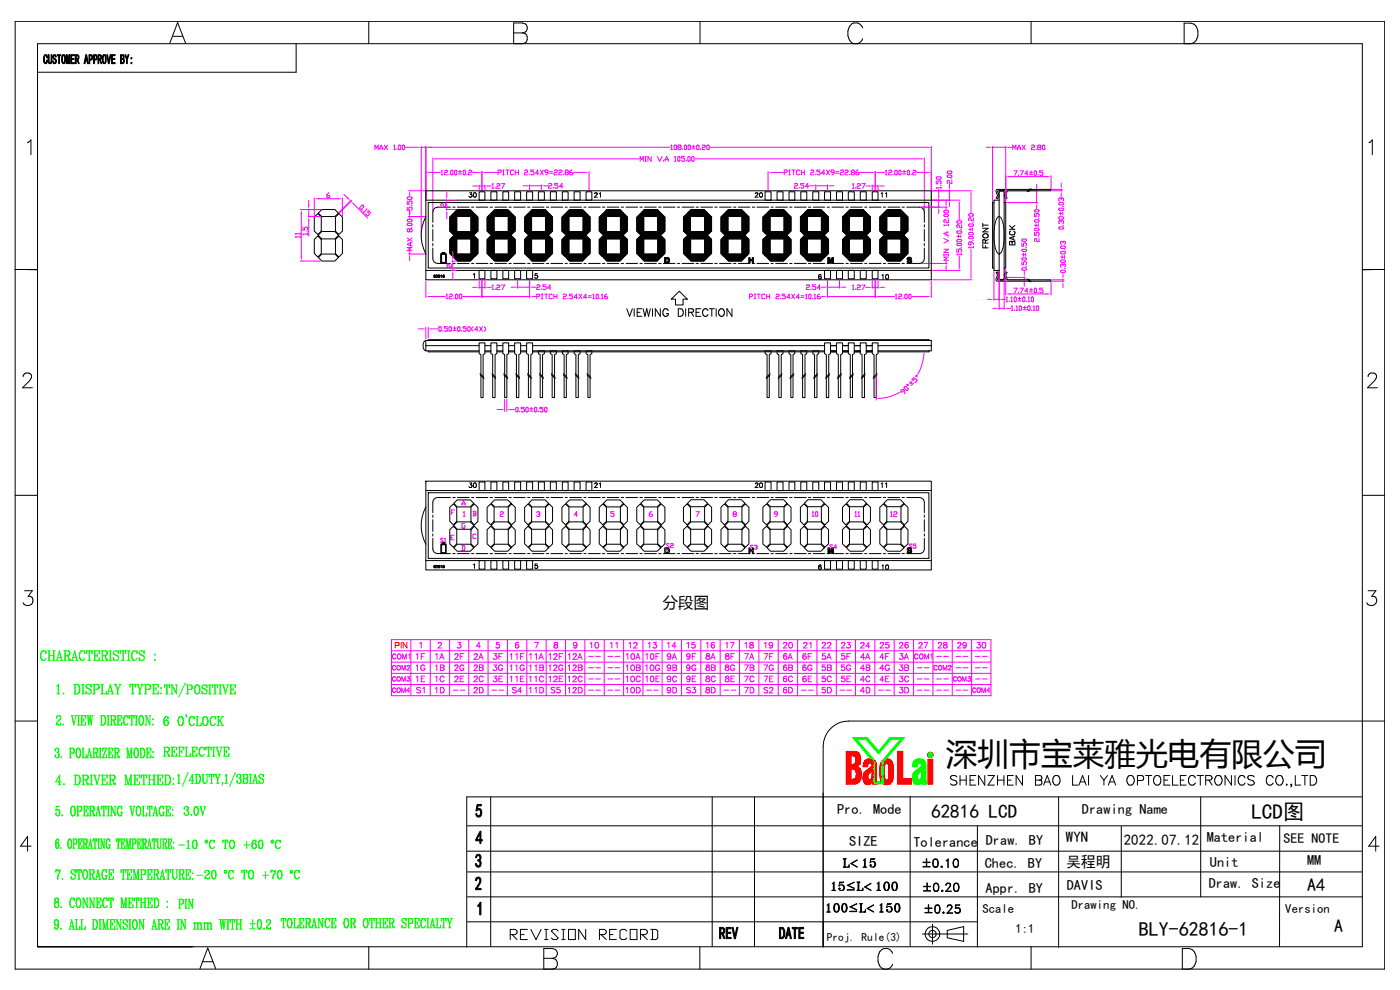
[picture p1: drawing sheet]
<svg xmlns="http://www.w3.org/2000/svg" width="297mm" height="210mm" viewBox="0 0 297 210" stroke-linecap="round" stroke-linejoin="round" font-family="sans-serif">
<defs><g id="words">
<text font-size="6.7" x="200.7" y="162.2">深圳市宝莱雅光电有限公司</text>
<text font-size="4.5" x="265.5" y="173.7">LCD图</text>
<text font-size="4.2" x="241.6" y="198.5">BLY-62816-1</text>
<text font-size="4.1" x="197.5" y="173.4">62816 LCD</text>
<g font-size="3.8">
<text x="277.3" y="188.9">A4</text>
<text x="283" y="197.7">A</text>
</g>
<text font-size="3.3" x="140.6" y="128.9">分段图</text>
<g font-size="3.2">
<text x="226.1" y="178.7">WYN</text>
<text x="238.4" y="179.2">2022.07.12</text>
<text x="226.1" y="184">吴程明</text>
</g>
<g font-size="3">
<text x="177.6" y="172.7">Pro. Mode</text>
<text x="229.5" y="172.7">Drawing Name</text>
<text x="180.1" y="179.4">SIZE</text>
<text x="193.8" y="179.7">Tolerance</text>
<text x="209.1" y="179.2">Draw. BY</text>
<text x="256" y="178.6">Material</text>
<text x="272.3" y="178.8">SEE NOTE</text>
<text x="208.9" y="184.1">Chec. BY</text>
<text x="256.7" y="183.9">Unit</text>
<text x="277.3" y="183.5">MM</text>
<text x="209.1" y="189.4">Appr. BY</text>
<text x="226.3" y="188.8">DAVIS</text>
<text x="256.4" y="188.3">Draw. Size</text>
</g>
<g font-size="2.7">
<text x="208.4" y="193.8">Scale</text>
<text x="215.4" y="197.9">1:1</text>
<text x="227.3" y="192.9">Drawing NO.</text>
<text x="272.7" y="193.7">Version</text>
</g>
<text font-size="2.4" x="175.4" y="199.6">Proj. Rule(3)</text>
</g></defs>
<g fill="none" stroke="#000" stroke-width=".21">
<path d="M90.3 73.3h11.3M90.8 72.2v-.1h106.3v.1M90.8 74.4v.2h10.8M101.6 74.4h-11.3v-2.2h107.3v2.2M101.9 79.2l.8 .9M101.9 79.5l.8 .8M102 79.4v-4.2l-.4-.2v-2.3h1.3v2.3l-.4 .2v4.7M102 79.7v4.6h.5v-4.1M102.9 73.3h1.2M102.9 74.4h1.2M102.9 74.6h1.2M104.4 79.2l.8 .9"/>
<path d="M104.4 79.5l.8 .8M104.5 79.4v-4.2l-.4-.2v-2.3h1.3v2.3l-.4 .2v4.7M104.5 79.7v4.6h.5v-4.1M105.4 73.3h1.3M105.4 74.4h1.3M105.4 74.6h1.3M106.9 79.2l.8 .9M106.9 79.5l.8 .8M107.1 79.4v-4.2l-.4-.2v-2.3h1.2v2.3l-.4 .2v4.7M107.1 79.7v4.6h.4v-4.1M107.9 73.3h1.3M107.9 74.4h1.3"/>
<path d="M107.9 74.6h1.3M197.1 74.4v.2"/>
</g>
<path d="M105.5 86.9h.8M107.1 84.7v2.5M107.5 84.7v2.5M108.3 86.9h.8" fill="none" stroke="#f0f" stroke-width=".21"/>
<g fill="#f0f">
<path d="M106.3 86.7l.8 .2-.8 .1z"/>
<path d="M107.5 86.9l.8-.2v.3z"/>
</g>
<g fill="none" stroke="#f0f" stroke-width=".21">
<path d="M88.7 69.8h.8M90.3 69.4v2.5M90.8 69.4v2.3M91.6 69.8h1.2M109.4 86.6l.2-.2 .3 .2v.6l-.2 .2-.3-.2zM110.2 87.2v.2M111.3 86.4h-.7v.3h.5l.2 .2v.3l-.2 .2h-.4l-.1-.2M111.7 86.4l.4 .2v.6l-.2 .2-.4-.2v-.6zM112.4 86.7h.7M112.4 87.2h.7M112.7 86.4v.6M113.4 86.6l.1-.2 .4 .2v.6l-.2 .2-.3-.2z"/>
<path d="M114.2 87.2v.2M115.2 86.4h-.6v.3h.5l.1 .2-.1 .5h-.4l-.1-.2M115.7 86.4l.3 .2v.6l-.1 .2-.4-.2v-.6z"/>
</g>
<g fill="none" stroke="#000" stroke-width=".21">
<path d="M90.3 72.2a1.32 1.32 0 0 0 0 2.2M109.4 79.2l.8 .9M109.4 79.5l.8 .8M109.6 79.4v-4.2l-.4-.2v-2.3h1.2v2.3l-.3 .2v4.7M109.6 79.7v4.6h.5v-4.1M110.4 73.3h1.3M110.4 74.4h1.3M110.4 74.6h1.3M111.9 79.2l.8 .9M111.9 79.5l.8 .8M112.1 79.4v-4.2l-.4-.2v-2.3h1.3v2.3l-.4 .2v4.7M112.1 79.7v4.6h.5v-4.1"/>
<path d="M113 73.3h61.9M113 74.4h61.9M113 74.6h61.9"/>
</g>
<g fill="#f0f">
<path d="M89.5 69.6l.8 .2-.8 .1z"/>
<path d="M90.8 69.8l.8-.2v.3z"/>
</g>
<g fill="none" stroke="#f0f" stroke-width=".21">
<path d="M93.3 69.3l.3 .2v.6l-.2 .2-.3-.2v-.6zM93.9 70.1v.2M94.9 69.3h-.6v.3h.5l.1 .2-.1 .5h-.4l-.1-.2M95.4 69.3l.4 .2v.6l-.2 .2-.4-.2v-.6zM96.1 69.6h.6M96.1 70.1h.6M96.4 69.3v.6M97.2 69.3l.4 .2v.6l-.2 .2-.3-.2v-.6zM97.9 70.1v.2M98.9 69.3h-.6v.3h.4l.2 .2v.3l-.2 .2-.4-.2M99.4 69.3l.3 .2v.6l-.1 .2-.4-.2v-.6zM100.4 69.3l-.3 .3v.3l.3 .4"/>
<path d="M101.4 69.9h-.7l.5-.6v1M101.7 69.3l.7 1M102.4 69.3l-.7 1M102.7 69.3l.3 .3v.3l-.3 .4M185.9 79.8v5.1M196 75.2a10.1 10.1 0 0 1-1.3 4.2M190.9 83.2a9.3 9.3 0 0 1-4.2 1.3"/>
</g>
<g fill="none" stroke="#000" stroke-width=".21">
<path d="M114.5 79.5l.8 .8M114.5 79.2l.8 .9M114.6 79.7v4.6h.5v-4.1M114.6 79.4v-4.2l-.4-.2v-.6h1.3v.6l-.4 .2v4.7M117 79.5l.8 .8M117 79.2l.8 .9M117.1 79.7v4.6h.5v-4.1M117.1 79.4v-4.2l-.3-.2v-.6h1.2v.6l-.4 .2v4.7M119.5 79.5l.8 .8M119.5 79.2l.8 .9M119.7 79.7v4.6h.4v-4.1M119.7 79.4v-4.2l-.4-.2v-.6h1.2v.6l-.4 .2v4.7"/>
<path d="M122 79.5l.8 .8M122 79.2l.8 .9M122.2 79.7v4.6h.5v-4.1M122.2 79.4v-4.2l-.4-.2v-.6h1.3v.6l-.4 .2v4.7M124.5 79.5l.8 .8M124.5 79.2l.8 .9M124.7 79.7v4.6h.5v-4.1M124.7 79.4v-4.2l-.4-.2v-.6h1.3v.6l-.4 .2v4.7M163.2 79.4v-4.2l.4-.2v-.6h-1.3v.6l.4 .2v4.7M163.2 79.7v4.6h-.5v-4.1M163.4 79.2l-.8 .9M163.4 79.5l-.8 .8"/>
<path d="M165.7 79.4v-4.2l.4-.2v-.6h-1.3v.6l.4 .2v4.7M165.7 79.7v4.6h-.5v-4.1M165.9 79.2l-.8 .9M165.9 79.5l-.8 .8M168.2 79.4v-4.2l.4-.2v-.6h-1.2v.6l.4 .2v4.7M168.2 79.7v4.6h-.4v-4.1M168.4 79.2l-.8 .9M168.4 79.5l-.8 .8M170.8 79.4v-4.2l.4-.2v-.6h-1.3v.6l.4 .2v4.7M170.8 79.7v4.6h-.5v-4.1M170.9 79.2l-.8 .9M170.9 79.5l-.8 .8"/>
<path d="M173.3 79.4v-4.2l.4-.2v-.6h-1.3v.6l.4 .2v4.7M173.3 79.7v4.6h-.5v-4.1M173.4 79.2l-.8 .9M173.4 79.5l-.8 .8M175.8 79.7v4.6h-.5v-4.1M175.8 79.4v-4.2l.4-.2v-2.3h-1.3v2.3l.4 .2v4.7M176 79.5l-.8 .8M176 79.2l-.8 .9M176.2 74.6h1.3M176.2 74.4h1.3M176.2 73.3h1.3M178.4 79.7v4.6h-.6v-4.1"/>
<path d="M178.4 79.4v-4.2l.3-.2v-2.3h-1.2v2.3l.3 .2v4.7M178.5 79.5l-.8 .8M178.5 79.2l-.8 .9M178.7 74.6h1.3M178.7 74.4h1.3M178.7 73.3h1.3M180.8 79.7v4.6h-.4v-4.1M180.8 79.4v-4.2l.4-.2v-2.3h-1.2v2.3l.4 .2v4.7M181 79.5l-.8 .8M181 79.2l-.8 .9M181.2 74.6h1.3M181.2 74.4h1.3"/>
<path d="M181.2 73.3h1.3M183.4 79.7v4.6h-.5v-4.1M183.4 79.4v-4.2l.4-.2v-2.3h-1.3v2.3l.4 .2v4.7M183.5 79.5l-.7 .8M183.5 79.2l-.7 .9M183.8 74.6h1.2M183.8 74.4h1.2M183.8 73.3h1.2M185.9 79.7v4.6h-.5v-4.1M185.9 79.4v-4.2l.4-.2v-2.3h-1.3v2.3l.4 .2v4.7M186.1 79.5l-.8 .8M186.1 79.2l-.8 .9"/>
<path d="M186.3 74.6h10.8M186.3 74.4h11.3M186.3 73.3h11.3"/>
</g>
<g fill="#f0f">
<path d="M185.9 84.5l.8-.1v.2z"/>
<path d="M196 74.4l.1 .8h-.2z"/>
</g>
<path d="M90.3 31v11.4M91 31.2h51.2M150.6 31.2h46.3M197.6 31v11.4M194.3 79.6h.2v.3h-.2zM191.8 82.1l.4-.1 .5 .5v.2l-.4 .1-.5-.5zM191.8 82.8l-.3 .3h-.4v-.3l.5-.2 .3 .3-.1 .6M192.4 81.5h.3v.2h-.3zM193 80.9l.5 .5M193.5 80.9l-.5 .5M193.8 81.3l-.5 .4M193.9 80l-.4 .5 .2 .2 .4-.4h.2l.2 .3-.2 .5h-.2" fill="none" stroke="#f0f" stroke-width=".21"/>
<g fill="none" stroke="#000" stroke-width=".21">
<path d="M133 65.5l.6 1.6 .6-1.6M134.5 65.5v1.6M135.2 66.3h.6M136.1 65.5h-.9v1.6h.9M136.4 65.5l.4 1.6 .4-1.6 .4 1.6 .4-1.6M138.4 65.5v1.6M140.1 65.5v1.6l-1.1-1.6v1.6M141.8 65.9a.59 .59 0 0 0-.7-.4 .59 .59 0 0 0-.5 .6v.4a.57 .57 0 0 0 .6 .6 .57 .57 0 0 0 .6-.6h-.4M143.9 65.5a.87 .87 0 0 1 1 .4 .87 .87 0 0 1-.2 1.1l-.8 .1zM145.5 65.5v1.6M146.1 66.3l1-.2v-.4l-.3-.2h-.7v1.6M146.6 66.3l.6 .8"/>
<path d="M147.7 66.3h.6M148.7 65.5h-1v1.6h1M150.2 65.9l-.3-.3a.52 .52 0 0 0-.7 .1l-.1 .8a.59 .59 0 0 0 .4 .6 .59 .59 0 0 0 .7-.4M150.5 65.5h1.1M151 65.5v1.6M151.9 65.5v1.6M152.8 65.6a.52 .52 0 0 1 .7 .1l.2 .8a.61 .61 0 0 1-.6 .6 .61 .61 0 0 1-.7-.6l.1-.6zM155.3 65.5v1.6l-1.1-1.6v1.6"/>
</g>
<g fill="#f0f">
<path d="M196.9 31.2h.7l-.7 .2z"/>
<path d="M90.3 31.2h.7v.2z"/>
</g>
<g fill="none" stroke="#f0f" stroke-width=".21">
<path d="M91.8 33.5v11.2M92.5 33.7h43.1M142.3 30.9l.2-.1v1M142.3 31.8h.4M143 30.9l.2-.1 .3 .1v.7l-.2 .2-.3-.2zM144 31.2l-.2 .2 .2 .4h.3l.2-.2-.2-.4M144 31.2l-.2-.1 .2-.3h.3l.2 .1-.2 .3M144 31.2h.3M144.8 31.6v.2M145.3 30.8l.3 .1v.7l-.1 .2-.3-.2v-.7zM146.1 30.8l.4 .1v.7l-.2 .2-.3-.2v-.7zM146.8 31.6h.6"/>
<path d="M146.8 31.1h.6M147.2 30.8v.6M147.4 33.7h48M148 30.8l.3 .1v.7l-.2 .2-.3-.2v-.7zM148.6 31.6v.2M149 30.9l.1-.1h.3l.2 .1-.2 .3h-.3l-.1 .2v.4h.6M150.1 30.8l.4 .1v.7l-.2 .2-.4-.2v-.7zM196.1 33.5v11.2"/>
</g>
<g fill="#f0f">
<path d="M195.4 33.6l.7 .1-.7 .1z"/>
<path d="M91.8 33.7l.7-.1v.2z"/>
</g>
<g fill="none" stroke="#f0f" stroke-width=".21">
<path d="M135.8 34.2v-1l.3 .7 .4-.7v1M136.8 33.2h.3M136.8 34.2h.3M136.9 33.2v1M138.1 33.2v1l-.6-1v1M139.4 33.2l.6 1 .5-1M140.8 34v.2M141.1 33.9v.3M141.1 33.9l.3-.7 .4 .7M141.1 33.9h.7M141.8 33.9v.3M143.1 34.2h.3"/>
<path d="M143.1 33.4l.2-.2v1M143.9 33.2l.3 .2-.1 .8-.3-.2v-.6zM145.2 33.2h-.6v.3h.5l.1 .2v.3l-.1 .2h-.4l-.1-.2M145.6 34v.2M146 33.2l.4 .2v.6l-.2 .2-.3-.2zM146.9 33.2l.3 .2v.6l-.1 .2-.4-.2v-.6zM86.7 45.9h3.4M86.7 53.9h3.4M86.9 44.6v.7M86.9 45.9v.5M86.9 53.3v.6M86.9 54.6v.6"/>
</g>
<g fill="#f0f">
<path d="M86.8 45.3h.2l-.1 .6z"/>
<path d="M86.9 53.9l.1 .7h-.2z"/>
</g>
<g fill="none" stroke="#f0f" stroke-width=".21">
<path d="M86 31.2h2.7M89.4 31v19.2M89.4 31.2h.9M90.3 31v11.4M91 31.2h.7M86.4 50.5l1 .7M86.6 46.5h.6l.2 .4-.2 .1h-.6l-.2-.1zM86.6 47.4h.6l.2 .3-.8 .1-.2-.1zM86.9 48.7l.2-.2 .3 .2v.3l-.2 .2-.3-.2M86.9 48.7l-.2-.2-.3 .2v.3l.2 .2 .3-.2M86.9 48.7v.3M87.1 52.2h.3"/>
<path d="M87.1 51.5l-.7 .3 .7 .4M87.1 51.5h.3M87.1 51.5v.7M87.2 48.2h.2M87.4 52.5h-1l.7 .3-.7 .4h1M87.4 50.5l-1 .7"/>
</g>
<g fill="#f0f">
<path d="M90.3 31.2h.7v.2z"/>
<path d="M88.7 31.2h.7l-.7 .2z"/>
</g>
<g fill="none" stroke="#f0f" stroke-width=".21">
<path d="M79.5 31.8v-1l.4 .6 .3-.6v1M80.6 31.4v.4M80.6 31.4l.3-.6 .3 .6M80.6 31.4h.6M81.2 31.4v.4M81.5 30.8l.7 1M82.2 30.8l-.7 1M83.5 30.9l.2-.1v1M83.5 31.8h.4M84.2 31.6v.2M84.7 30.8l.3 .1v.7l-.2 .2-.3-.2v-.7zM85.5 30.8l.4 .1v.7l-.2 .2-.4-.2v-.7z"/>
<path d="M90.3 36.4v3.9M91 36.6h2.4M100.2 36.6h1.4M102.2 36.4v4.1"/>
</g>
<g fill="#f0f">
<path d="M90.3 36.6l.7-.1v.2z"/>
<path d="M101.6 36.5l.6 .1-.6 .1z"/>
</g>
<g fill="none" stroke="#f0f" stroke-width=".21">
<path d="M93.6 36.3l.2-.2v1M93.6 37.1h.3M94.3 36.3l.1-.2h.4l.2 .2-.2 .3h-.4l-.1 .1v.4h.7M95.2 36.9v.2M95.6 36.3l.2-.2 .3 .2v.6l-.2 .2-.3-.2zM96.4 36.3l.2-.2 .3 .2-.1 .8-.4-.2zM97.2 36.9h.7M97.2 36.4h.7M97.6 36.1v.6M98.3 36.3l.1-.2 .3 .2-.1 .8-.3-.2zM99.1 36.9v.2M99.4 36.3l.2-.2h.3l.2 .2-.2 .3h-.3l-.2 .1v.4h.7"/>
<path d="M102.2 36.4v4.1M102.9 36.6h2.6M121.7 36.6h2.6M125 36.4v4.1"/>
</g>
<g fill="#f0f">
<path d="M124.3 36.5l.7 .1-.7 .1z"/>
<path d="M102.2 36.6l.7-.1v.2z"/>
</g>
<g fill="none" stroke="#f0f" stroke-width=".21">
<path d="M105.7 36.6h.5l.1-.4-.1-.1h-.5v1M106.6 36.1h.4M106.6 37.1h.4M106.8 36.1v1M107.3 36.1h.7M107.7 36.1v1M109 36.2l-.2-.1h-.3l-.2 .1v.7l.2 .2h.3l.2-.2M109.3 36.6h.7M109.3 36.1v1M110 36.1v1M111.3 36.2l.2-.1h.3l.1 .3-.6 .3v.4h.6M112.3 36.9v.2"/>
<path d="M113.3 36.1h-.7v.3h.5l.2 .2v.3l-.2 .2h-.3l-.2-.2M114.3 36.7h-.7l.5-.6v1M114.6 36.1l.7 1M115.3 36.1l-.7 1M116.2 36.6h-.5l-.1-.2 .1-.3h.4l.1 .1v.5l-.5 .4M116.6 36.4h.6M116.6 36.7h.6M117.6 36.2l.1-.1h.4l.1 .1-.1 .4h-.4l-.1 .1v.4h.6M118.6 36.2l.1-.1 .5 .1-.2 .4-.4 .1v.4h.6M119.5 36.9v.2M120.1 36.6l-.2-.2 .2-.3h.3l.2 .1-.2 .4M120.1 36.6h.3"/>
<path d="M120.1 36.6l-.2 .1 .2 .4h.3l.2-.2-.2-.3M121.4 36.1l-.5 .3v.5l.1 .2h.4l.1-.2-.1-.3h-.5M86.7 40.5h3.4M86.7 45.9h3.4M86.9 41.1v.5M86.9 44.8v.5"/>
</g>
<g fill="#f0f">
<path d="M86.9 40.5l.1 .6h-.2z"/>
<path d="M86.8 45.3h.2l-.1 .6z"/>
</g>
<path d="M86.4 43.9v.7h.3v-.5l.2-.2h.3l.2 .2v.3l-.2 .2M86.4 42.6v.7h.3v-.5l.2-.2h.3l.2 .2v.3l-.2 .2M86.6 41.8h.6l.2 .3-.2 .2h-.6l-.2-.2zM87.2 43.6h.2M197.8 59.4h8.4M197.8 40.5h8.4M206 41.1v4.1M206 52.8v5.9" fill="none" stroke="#f0f" stroke-width=".21"/>
<g fill="none" stroke="#000" stroke-width=".21">
<path d="M3.2 4.5h290.6v201.1h-290.6zM8 9.3h281v191.5h-281zM9.4 11.7a.44 .44 0 0 1 .6 0 .44 .44 0 0 1 .1 .6h-.2l-.1-.5-.3 .1v1.4h.3l.1-.6h.2v.3a.41 .41 0 0 1-.4 .5 .41 .41 0 0 1-.4-.3l-.1-.9zM10.2 11.6h.2v1.4a.23 .23 0 0 0 0 .2 .23 .23 0 0 0 .3 .1l.1-.2v-1.5h.2v1.4a.42 .42 0 0 1-.4 .5 .42 .42 0 0 1-.4-.5zM11.2 11.8a.39 .39 0 0 1 .5-.2 .39 .39 0 0 1 .2 .5h-.1a.25 .25 0 0 0-.2-.3 .25 .25 0 0 0-.3 .2 .25 .25 0 0 0 .1 .3l.1 .1a.54 .54 0 0 1 .5 .6 .54 .54 0 0 1-.7 .4l-.1-.5h.1a.27 .27 0 0 0 .2 .4 .27 .27 0 0 0 .3-.2 .27 .27 0 0 0-.1-.3l-.1-.1a.61 .61 0 0 1-.4-.9zM12.1 11.6h.8v.2h-.3v1.7h-.2v-1.7h-.3zM13.3 11.6h.3a1.91 1.91 0 0 1 0 1.9h-.2a1.72 1.72 0 0 1-.1-1.9zM13.4 11.9h.2l.1 .1v1l-.2 .3a1.17 1.17 0 0 1-.1-1.4zM14.1 11.6h.2l.1 1.3 .2-1.3h.3v1.9h-.2v-1.4l-.2 1.4h-.1l-.2-1.4v1.4h-.1zM15 11.6h.8v.2h-.6v.6h.5v.2h-.5v.7h.6v.2h-.8zM16 11.6h.3a.6 .6 0 0 1 .5 .5 .6 .6 0 0 1-.3 .6l.3 .8h-.2l-.3-.8h-.1v.8h-.2zM16.2 11.8a.33 .33 0 0 1 .4 .2 .33 .33 0 0 1-.2 .4h-.2z"/>
<path d="M18.2 11.6h.2l.4 1.9h-.3v-.6h-.4l-.1 .6h-.2zM18.3 12l.1 .7h-.2zM18.9 11.6h.4a.59 .59 0 0 1 .3 .7 .59 .59 0 0 1-.6 .4v.8h-.1zM19 11.8a.36 .36 0 0 1 .5 .4 .36 .36 0 0 1-.5 .3zM19.9 11.6h.3a.59 .59 0 0 1 .4 .7 .59 .59 0 0 1-.6 .4v.8h-.1zM20 11.8a.36 .36 0 0 1 .4 .4 .36 .36 0 0 1-.4 .3zM20.8 11.6h.4a.61 .61 0 0 1 .1 1.1l.3 .8h-.2l-.2-.8h-.2v.8h-.2zM21 11.8a.33 .33 0 0 1 .4 .2 .33 .33 0 0 1-.2 .4h-.2zM21.9 11.6h.4a1.91 1.91 0 0 1 0 1.9h-.3a1.72 1.72 0 0 1-.1-1.9zM22 11.9h.3l.1 .1v1l-.3 .3a1.17 1.17 0 0 1-.1-1.4zM22.6 11.6h.2l.3 1.4 .3-1.4h.1l-.3 1.9h-.2zM23.7 11.6h.7v.2h-.6v.6h.6v.2h-.6v.7h.6v.2h-.7z"/>
<path d="M25.6 11.6h.4a.6 .6 0 0 1 .2 .9 .58 .58 0 0 1-.2 1h-.4zM25.7 12.6h.3a.35 .35 0 0 1 .2 .5 .35 .35 0 0 1-.5 .2zM25.7 11.8l.5 .1-.2 .5h-.3zM26.5 11.6h.2l.2 .8 .3-.8h.1l-.3 1.1v.8h-.2v-.8zM27.8 12.2h.2v.3h-.2zM27.8 13.3h.2v.2h-.2zM36 9.1l1.7-4.3 1.7 4.3M36.7 7.7h2M62.8 9.3v6h-54.8M78.2 4.5v4.8M109 7h1.8M110.8 7l.7-.2a1.09 1.09 0 0 0 0-1.7l-.7-.2h-1.8v4.4"/>
<path d="M110.8 7l.7 .2a1.2 1.2 0 0 1 .3 1.2 1.2 1.2 0 0 1-1 .9M148.5 4.5v4.8M183 5.9a1.51 1.51 0 0 0-1.5-1.1 1.51 1.51 0 0 0-1.4 1.1 2.52 2.52 0 0 0 1 3.4M183 8.2l-.6 .9-.5 .2M218.7 4.5v4.8M251.2 9.3v-4.4h1.4a2.34 2.34 0 0 1 1.1 3.7l-.4 .5-.7 .2M5.8 30.3l.8-.6v3.1M290.4 30.3l.7-.6v3.1M3.2 57.2h4.8M293.8 57.2h-4.8M4.9 79.9l.3-.7a1.05 1.05 0 0 1 1.4 .2 1.05 1.05 0 0 1-.3 1.4l-1.5 1.5h2.1M290.2 79.9l.3-.7a1.05 1.05 0 0 1 1.4 .2 1.05 1.05 0 0 1-.3 1.4l-1.5 1.5h2.1"/>
<path d="M3.2 105.1h4.8M289 105.1h4.8M5.2 125.3h1.7l-.9 1.2a1 1 0 0 1 1 1.1 1 1 0 0 1-1.3 .8l-.5-.1-.3-.5M290.2 125.3h1.7l-.9 1.2a1.01 1.01 0 0 1 1.1 1.2 1.01 1.01 0 0 1-1.4 .7l-.5-.1-.3-.5M3.2 153h4.8M293.8 153h-113.8a5.4 5.4 0 0 0-5.4 5.4v42.5M6.6 179.5h-2.2l1.4-2.1v3.2M99.1 175.2h189.8M101.2 170.6h.9v.3h-.7l-.1 .7a.69 .69 0 0 1 .8 .1 .69 .69 0 0 1 .1 .9 .64 .64 0 0 1-.6 .7 .64 .64 0 0 1-.7-.7h.2l.1 .2a.48 .48 0 0 0 .6 .1 .48 .48 0 0 0 .1-.7 .4 .4 0 0 0-.3-.4 .4 .4 0 0 0-.4 .2h-.2zM101.8 176.9v1.2h-.7zM101.9 176.3h.1v1.8h.3v.3h-.3v.5h-.2v-.5h-.9zM104.1 169v31.7"/>
<path d="M151.1 169v31.8M160.1 169v31.8M185.6 161.3h.1M193.1 168.9v31.8M203 164.8a.75 .75 0 0 0-.8-.3 .75 .75 0 0 0-.6 .5l.4 .4 .8 .3 .2 .5a.87 .87 0 0 1-1.4 0M203.7 164.5v2M203.7 165.5h1.3M205 164.5v2M205.8 165.5h.7M207 164.5h-1.2v2h1.2M207.3 175.2v25.7M208.9 164.5v2l-1.3-2v2"/>
<path d="M209.6 164.5h1.3l-1.3 2h1.3M211.6 165.5h1.4M211.6 164.5v2M213 164.5v2M213.7 165.5h.8M215 164.5h-1.3v2h1.3M216.9 164.5v2l-1.3-2v2M219.7 164.5l1.2 .1 .1 .5-.1 .3-.3 .1 .3 .1 .1 .3a.53 .53 0 0 1-.4 .6h-.9zM219.7 165.5h.9M221.4 166.5l.8-2 .7 2M221.7 165.9h1M223.5 164.8a.75 .75 0 0 1 .9-.3 .75 .75 0 0 1 .5 .8 .91 .91 0 0 1-.2 .9 .91 .91 0 0 1-1 .3 1.32 1.32 0 0 1-.2-1.7z"/>
<path d="M224.6 169v6.2M224.6 175.3v25.7M227.5 164.5v2h1.2M228.9 166.5l.8-2 .7 2M229.2 165.9h1M230.9 164.5v2M233.4 164.5l.8 1M234.2 165.5v1M234.9 164.5l-.7 1M235.1 166.5l.8-2 .8 2M235.4 165.9h1M237.9 175.3v15"/>
<path d="M239.4 164.6a.98 .98 0 0 1 1.2 .4 .98 .98 0 0 1-.2 1.2 .75 .75 0 0 1-.8 .3 .75 .75 0 0 1-.5-.7v-.5zM241.3 165.6l1.1-.1 .2-.3a.53 .53 0 0 0-.5-.7h-.8v2M243 164.5h1.3M243.7 164.5v2M245.1 164.6a.95 .95 0 0 1 1.1 .3 .95 .95 0 0 1 0 1.2 .74 .74 0 0 1-.9 .4 .74 .74 0 0 1-.6-.7v-.5zM246.9 165.5h.8M248.2 164.5h-1.3v2h1.3M248.8 164.5v2h1.1M250.4 165.5h.8M251.6 164.5h-1.2v2h1.2M253.6 165a.73 .73 0 0 0-.9-.5 .73 .73 0 0 0-.6 .8 .89 .89 0 0 0 .2 .9 .89 .89 0 0 0 1 .3l.3-.4M254 164.5h1.3"/>
<path d="M254.6 164.5v2M254.7 169v21.2M255.8 165.5l1.1-.1a.47 .47 0 0 0 0-.8l-1.1-.1v2M256.5 165.5l.6 1M258.1 164.6a.98 .98 0 0 1 1.1 .4 .98 .98 0 0 1-.2 1.2 .75 .75 0 0 1-.8 .3 .75 .75 0 0 1-.5-.7v-.5zM261.2 164.5v2l-1.3-2v2M262 164.5v2M264.1 165a.74 .74 0 0 0-.8-.5 .74 .74 0 0 0-.6 .8 .91 .91 0 0 0 .2 .9 .91 .91 0 0 0 .9 .3l.3-.4M266.1 164.8a.75 .75 0 0 0-.8-.3 .75 .75 0 0 0-.6 .5l.4 .4 .8 .3 .2 .5a.89 .89 0 0 1-1.4 0M270.1 165a.73 .73 0 0 0-.8-.5 .73 .73 0 0 0-.7 .8 .89 .89 0 0 0 .2 .9 .89 .89 0 0 0 1 .3l.3-.4M271 164.6a.98 .98 0 0 1 1.2 .4 .98 .98 0 0 1-.2 1.2 .75 .75 0 0 1-.9 .3 .75 .75 0 0 1-.5-.7v-.5zM271.5 175.2l-.1 25.6"/>
<path d="M273 166.3v.2zM273.8 166.5l.1-.2 .1 .2zM274 166.5l-.2 .4M274.8 164.5v2h1.1M276.1 164.5h1.4M276.8 164.5v2M278 164.5h.6a1.08 1.08 0 0 1 .7 1 1.08 1.08 0 0 1-.7 1h-.6zM288.9 169h-189.9v31.9M292.6 179.5h-2.2l1.4-2.1v3.2M99.1 195.5h108.2M99.1 180.6h189.8M99.1 185h189.8"/>
<path d="M99.1 190.2h189.9M101 186.2a.63 .63 0 0 1 .9 0 .63 .63 0 0 1 .1 .8l-.8 1.5h.9v.2h-1.2v-.3l.5-.7a.83 .83 0 0 0 .2-1.3h-.3l-.3 .4h-.2zM101.1 181.3a.66 .66 0 0 1 .9 .3 .66 .66 0 0 1-.3 .9 .74 .74 0 0 1 .3 .9 .74 .74 0 0 1-.8 .5l-.3-.4-.1-.3h.2a.42 .42 0 0 0 .6 .4 .42 .42 0 0 0 .2-.6l-.5-.4v-.2a.44 .44 0 0 0 .5-.5 .44 .44 0 0 0-.6-.3l-.1 .3h-.2zM101.9 191.4h.1v2.7h-.2v-2.2l-.4 .4v-.3zM108.2 198.2h1.1l.4-.3v-.4l-.4-.4h-1.1v2.2M108.6 198.2l1.1 1.1M110.4 198.2h.8M111.9 197.1h-1.5v2.2h1.5M112.6 197.1l1.1 2.2 1.1-2.2M115.5 197.1h.7M115.5 199.3h.7M115.9 197.1v2.2"/>
<path d="M118.4 197.5l-.3-.4h-.8l-.3 .4 1.4 1.5-.3 .3h-.8l-.3-.3M119.2 197.1h.7M119.2 199.3h.7M119.5 197.1v2.2M120.6 197.1h1.4v2.2h-1.4zM124.2 197.1v2.2l-1.4-2.2v2.2M127.2 198.2h1l.4-.3v-.4l-.4-.4h-1v2.2M127.5 198.2l1.1 1.1M129.3 198.2h.7M130.8 197.1h-1.5v2.2h1.5M133 197.5l-.4-.4h-.7l-.4 .4v1.5l.4 .3h.7l.4-.3M133.7 197.1h1.4v2.2h-1.4z"/>
<path d="M135.9 198.2h1l.4-.3v-.4l-.4-.4h-1v2.2M136.2 198.2l1.1 1.1M138 197.1h1.1l.4 .4v1.5l-.4 .3h-1.1M138.4 197.1v2.2M152.7 196.7h.5a.72 .72 0 0 1 .5 .6 .72 .72 0 0 1-.3 .7l.4 1.1h-.3l-.3-1h-.3v1h-.2zM152.9 197a.43 .43 0 0 1 .6 .3 .43 .43 0 0 1-.3 .5h-.3zM154.1 196.7h1v.3h-.8v.7h.7v.3h-.7v.8h.8v.3h-1zM155.3 196.7h.2l.4 1.8 .4-1.8h.2l-.5 2.4h-.2zM165.4 196.7a.89 .89 0 0 1 1 .2 .89 .89 0 0 1 .1 1.1l-.2 .8a.8 .8 0 0 1-.9 .3zM165.6 197h.3a1.39 1.39 0 0 1 0 1.8h-.3zM167.2 196.7h.2l.5 2.4h-.3l-.1-.7h-.5l-.1 .7h-.3zM167.3 197.3l.2 .8h-.4z"/>
<path d="M168.1 196.7h1.1v.3h-.5v2.1h-.2v-2.1h-.4zM169.5 196.7h1v.3h-.8v.7h.7v.3h-.7v.8h.8v.3h-1zM175.3 193.5h.9M175.4 192l.5-.3v1.8M175.7 191.9v1.6M175.7 193.4l-.2 .1M175.7 193.3l-.1 .2M175.8 191.9v1.5M175.9 193.3v.2M175.9 193.4l.1 .1M176.4 188.9h.9M176.5 187.5l.5-.4v1.8"/>
<path d="M176.8 187.3v1.6M176.8 188.8l-.2 .1M176.8 188.7l-.1 .2M176.9 187.3v1.5M177 188.7v.2M177 188.8l.1 .1M177.1 191.9l-.1 .5a.91 .91 0 0 0 .4 1.1M177.4 191.7a1.02 1.02 0 0 0 0 1.8M177.4 191.7a1.21 1.21 0 0 0-.3 1.6M177.4 193.5h.1M177.4 191.7h.1M177.5 191.7a1.02 1.02 0 0 1 0 1.8"/>
<path d="M177.5 191.7a1.29 1.29 0 0 1 0 1.8M177.8 191.9l.2 .5-.2 .9M178.1 188.6l.1-.1-.1-.1-.1 .2a.52 .52 0 0 0 .6 .3M178.1 188.5v.1zM178.1 187.2h.7M178.6 187.7l.4 .4-.1 .6-.3 .2M178.6 187.7a.6 .6 0 0 1 .6 .6 .6 .6 0 0 1-.6 .6M178.8 187.2l.2-.1h-.9l-.1 .9 .6-.3M178.8 187.2l-.7 .1M178.8 193.4l.4 .1M178.8 191.8a1.37 1.37 0 0 0 0 1.6M178.8 191.9l-.2 .5 .2 .9"/>
<path d="M178.9 182.2h.6M178.9 183.9h1.2v-.5l-.1 .5M178.9 191.8l-.2 .6 .2 1M178.9 182.2h.2M179 188v.6M179 182.2l.1 .1M179.1 182.2v1.7M179.1 183.9h-.2M179.1 183.8l-.1 .1M179.2 191.7a1.29 1.29 0 0 1 0 1.8M179.2 182.2v1.7M179.2 191.7l-.3 .1"/>
<path d="M179.2 191.7a1.02 1.02 0 0 1 0 1.8M179.3 182.2v1.7M179.3 183.8l.1 .1M179.3 183.9h.2M179.4 182.2l-.1 .1M179.5 182.2h-.2M179.5 191.9l.1 .5-.1 .9M179.7 188.7l1.5 .1zM179.7 187.8l1.5-.7-1.3 .7 1.3 .7zM180.1 183.9h-.4M180.1 183.8l-.2 .1M180.1 183.7l-.1 .2"/>
<path d="M180.3 193.3l1.4 .1zM180.3 192.4l1.4-.7-1.2 .7 1.2 .6zM180.5 183.2l1.3-.8-1.2 .8 1.2 .7zM181.8 188.9h1.2v-.5v.5M181.8 187.1h.7M181.9 187.1l.1 .1M181.9 187.1l.1 .2M182 187.1v1.8M182 188.8l-.1 .1M182 188.7l-.1 .2M182.1 187.2v1.6M182.2 187.1v1.8"/>
<path d="M182.2 188.7l.1 .2M182.2 188.8l.2 .1M182.3 187.1l-.1 .2M182.3 193.5h1.3v-.5l-.1 .5M182.3 191.7h.7M182.4 187.1l-.2 .1M182.4 191.7l.2 .1M182.5 191.7l.1 .2M182.6 191.7v1.8M182.6 193.4l-.2 .1M182.6 193.3l-.1 .2M182.7 191.8v1.6"/>
<path d="M182.8 191.7v1.8M182.8 193.3v.2M182.8 193.4l.1 .1M182.8 191.7v.2M182.9 191.7l-.1 .1M183 183.9h.9M183 188.8l-.4 .1M183 188.7l-.2 .2M183 188.6l-.1 .3M183.1 182.5l.5-.3v1.7M183.4 182.3v1.6M183.4 183.9h-.2"/>
<path d="M183.4 183.8l-.1 .1M183.4 188.1l1.3-.7-1.1 .7 1.1 .8zM183.5 182.3v1.6M183.6 183.8v.1M183.6 183.9h.1M183.6 193.4l-.4 .1M183.6 193.3l-.3 .2M183.6 193.2l-.2 .3M183.9 192.7l1.4-.8-1.2 .8 1.2 .8zM184.7 183.7l.1-.1-.1-.2-.1 .2a.52 .52 0 0 0 .7 .3M184.7 183.5v.1zM184.7 182.2h.7"/>
<path d="M185.3 182.8l.3 .4-.1 .6-.2 .1M185.3 182.8a.6 .6 0 0 1 .5 .5 .6 .6 0 0 1-.5 .6M185.4 182.2h.2h-.9l-.1 .8 .7-.2M185.4 182.2l-.7 .1M185.6 183v.7M186 188.9h.8M186.1 187.5l.4-.4v1.8M186.3 187.3v1.6M186.3 188.8l-.2 .1M186.3 188.7l-.1 .2M186.4 187.3v1.5M186.5 188.7l.1 .2"/>
<path d="M186.5 188.8l.1 .1M186.6 193.5h.8M186.6 192l.5-.3v1.8M186.9 191.9v1.6M186.9 193.4l-.2 .1M186.9 193.3l-.1 .2M187 191.9v1.5M187.1 193.3l.1 .2M187.1 193.4l.1 .1M187.7 187.3l-.1 .5 .1 .9M188 188.9h.2M188 187.1h.2"/>
<path d="M188 187.1a1.02 1.02 0 0 0 0 1.8M188 187.1a1.29 1.29 0 0 0 0 1.8M188.2 187.1a1.29 1.29 0 0 1 0 1.8M188.2 187.1a1.02 1.02 0 0 1 0 1.8M188.2 193.2l.1-.1v-.1l-.2 .1a.52 .52 0 0 0 .7 .4M188.2 193l.1 .1zM188.3 191.8h.6M188.4 187.3l.2 .5-.2 .9M188.8 192.3a.6 .6 0 0 1 .5 .6 .6 .6 0 0 1-.5 .6M188.8 192.3l.3 .4-.1 .6-.2 .2M188.9 191.8l.2-.1h-.8l-.2 .8 .7-.2M188.9 191.8l-.6 .1"/>
<path d="M189.1 192.5v.7M189.4 187.4v1.2M189.7 188.9h.2M189.7 187.1h.2M189.7 187.1a1.11 1.11 0 0 0 0 1.8M189.7 187.1a1.02 1.02 0 0 0 0 1.8M189.9 187.1a1.02 1.02 0 0 1 0 1.8M189.9 187.1a1.29 1.29 0 0 1 0 1.8M190 191.9l-.1 .5 .1 .9M190.1 187.3l.2 .5-.2 .9M190.3 191.7a1.29 1.29 0 0 0 0 1.8M190.3 193.5h.1"/>
<path d="M190.3 191.7h.1M190.3 191.7a1.02 1.02 0 0 0 0 1.8M190.4 191.7a1.02 1.02 0 0 1 0 1.8M190.4 191.7a1.29 1.29 0 0 1 0 1.8M190.7 191.9l.1 .5-.1 .9M195.7 198.1h9.6M195.8 182.9l1.5 .1zM195.8 183.8l1.5 .1zM196 188l1.4 .1zM196 188.9l1.4 .1zM196.3 192.6l1.4 .1zM196.3 193.5l1.4 .1z"/>
<path d="M196.5 182.2l.1 1.4zM196.6 187.3l.1 1.5zM196.9 191.9l.1 1.5zM197.8 196v4.3M198.1 183.8h.7M198.1 182.3a.58 .58 0 0 1 .9 .2 .9 .9 0 0 1-.6 1.5 1.14 1.14 0 0 1-.3-1.7zM198.1 182.4h.7M198.2 182.3a1.37 1.37 0 0 0 0 1.6M198.2 187.4a.58 .58 0 0 1 .9 .3 .9 .9 0 0 1-.6 1.4 1.14 1.14 0 0 1-.3-1.7zM198.2 188.9h.7M198.2 187.5h.7M198.3 187.4a1.37 1.37 0 0 0 0 1.6"/>
<path d="M198.5 193.5h.7M198.5 192a.53 .53 0 0 1 .8 .3 .9 .9 0 0 1-.5 1.4 1.14 1.14 0 0 1-.3-1.7zM198.5 192.1h.7M198.6 192a1.37 1.37 0 0 0 0 1.6M198.7 182.3a1.37 1.37 0 0 1 0 1.6M198.8 187.4a1.37 1.37 0 0 1 0 1.6M199.1 192a1.37 1.37 0 0 1 0 1.6M199.7 183.8l.1 .1zM199.7 183.7l.2 .1-.1 .2-.2-.1zM199.9 188.9v.1zM199.9 188.8l.1 .1-.1 .2-.1-.1zM200.1 193.5h.2l-.1 .2-.2-.1z"/>
<path d="M200.1 193.5l.1 .1zM200.7 189l1.1 .1h-1.2M200.7 182.5l.5-.3v1.8l-.1-1.6zM200.7 187.5l.3-.2 .6 .2a.55 .55 0 0 1-.2 .8l-.8 .8 .7-.8a.55 .55 0 0 0 .2-.8l-.5-.1-.3 .3zM201 193.6l1.1 .1h-1.2l.7-.8a.55 .55 0 0 0 .2-.8l-.5-.1-.3 .4 .3-.5 .6 .2a.55 .55 0 0 1-.2 .8l-.7 .8M201 197.4l3.4-.8v3.1l-3.4-.8zM202.4 183.8h.7M202.4 182.3a.58 .58 0 0 1 .9 .2v.5a.75 .75 0 0 1-.4 1h-.2a1.14 1.14 0 0 1-.3-1.7zM202.4 182.4h.7M202.5 182.3a1.37 1.37 0 0 0 0 1.6M202.5 187.4a.58 .58 0 0 1 .9 .3 .9 .9 0 0 1-.6 1.4 1.14 1.14 0 0 1-.3-1.7zM202.5 188.9h.7"/>
<path d="M202.5 187.5h.7M202.6 187.4a1.37 1.37 0 0 0 0 1.6M202.6 193.5l.3 .1M203 182.3a1.37 1.37 0 0 1 0 1.6M203.1 187.4a1.37 1.37 0 0 1 0 1.6M203.3 192.6a.55 .55 0 0 1 .4 .5 .55 .55 0 0 1-.4 .5M203.7 193a.72 .72 0 0 0-1.1-.3l.1-.8h.9l-.8 .1-.1 .6a.63 .63 0 0 1 .9 .1 .63 .63 0 0 1-.2 .9 .63 .63 0 0 1-.8-.2 .57 .57 0 0 0 .6 .3 .57 .57 0 0 0 .5-.4M42.4 205.5l1.7-4.4 1.7 4.4M43.1 204h2M78.2 200.8v4.8M115.4 203.3h1.8M117.2 203.3l.7-.2a1.05 1.05 0 0 0 0-1.7l-.7-.2h-1.8v4.4"/>
<path d="M117.2 203.3a1.15 1.15 0 0 1 1.1 1.1 1.15 1.15 0 0 1-1.1 1.2M148.5 200.8v4.8M189.4 202.2a1.5 1.5 0 0 0-1.5-1.1 1.5 1.5 0 0 0-1.4 1.1 2.47 2.47 0 0 0 1 3.4M189.4 204.6l-.2 .3-.9 .7M218.7 200.8v4.8M250.8 205.6v-4.4h1.5a2.34 2.34 0 0 1 1 3.7l-.4 .5-.6 .2"/>
<circle cx="197.8" cy="198.1" r="1.56"/>
<circle cx="197.8" cy="198.1" r=".77"/>
</g>
<g fill="#000">
<path d="M9.4 11.7a.44 .44 0 0 1 .6 0 .44 .44 0 0 1 .1 .6h-.2l-.1-.5-.3 .1v1.4h.3l.1-.6h.2v.3a.41 .41 0 0 1-.4 .5 .41 .41 0 0 1-.4-.3l-.1-.9zM10.2 11.6h.2v1.4a.23 .23 0 0 0 0 .2 .23 .23 0 0 0 .3 .1l.1-.2v-1.5h.2v1.4a.42 .42 0 0 1-.4 .5 .42 .42 0 0 1-.4-.5zM11.2 11.8a.39 .39 0 0 1 .5-.2 .39 .39 0 0 1 .2 .5h-.1a.25 .25 0 0 0-.2-.3 .25 .25 0 0 0-.3 .2 .25 .25 0 0 0 .1 .3l.1 .1a.54 .54 0 0 1 .5 .6 .54 .54 0 0 1-.7 .4l-.1-.5h.1a.27 .27 0 0 0 .2 .4 .27 .27 0 0 0 .3-.2 .27 .27 0 0 0-.1-.3l-.1-.1a.61 .61 0 0 1-.4-.9zM12.1 11.6h.8v.2h-.3v1.7h-.2v-1.7h-.3zM14.1 11.6h.2l.1 1.3 .2-1.3h.3v1.9h-.2v-1.4l-.2 1.4h-.1l-.2-1.4v1.4h-.1zM15 11.6h.8v.2h-.6v.6h.5v.2h-.5v.7h.6v.2h-.8zM22.6 11.6h.2l.3 1.4 .3-1.4h.1l-.3 1.9h-.2zM23.7 11.6h.7v.2h-.6v.6h.6v.2h-.6v.7h.6v.2h-.7zM26.5 11.6h.2l.2 .8 .3-.8h.1l-.3 1.1v.8h-.2v-.8zM101.2 170.6h.9v.3h-.7l-.1 .7a.69 .69 0 0 1 .8 .1 .69 .69 0 0 1 .1 .9 .64 .64 0 0 1-.6 .7 .64 .64 0 0 1-.7-.7h.2l.1 .2a.48 .48 0 0 0 .6 .1 .48 .48 0 0 0 .1-.7 .4 .4 0 0 0-.3-.4 .4 .4 0 0 0-.4 .2h-.2zM101.1 181.3a.66 .66 0 0 1 .9 .3 .66 .66 0 0 1-.3 .9 .74 .74 0 0 1 .3 .9 .74 .74 0 0 1-.8 .5l-.3-.4-.1-.3h.2a.42 .42 0 0 0 .6 .4 .42 .42 0 0 0 .2-.6l-.5-.4v-.2a.44 .44 0 0 0 .5-.5 .44 .44 0 0 0-.6-.3l-.1 .3h-.2zM101 186.2a.63 .63 0 0 1 .9 0 .63 .63 0 0 1 .1 .8l-.8 1.5h.9v.2h-1.2v-.3l.5-.7a.83 .83 0 0 0 .2-1.3h-.3l-.3 .4h-.2z"/>
<path d="M101.9 191.4h.1v2.7h-.2v-2.2l-.4 .4v-.3zM154.1 196.7h1v.3h-.8v.7h.7v.3h-.7v.8h.8v.3h-1zM155.3 196.7h.2l.4 1.8 .4-1.8h.2l-.5 2.4h-.2zM168.1 196.7h1.1v.3h-.5v2.1h-.2v-2.1h-.4zM169.5 196.7h1v.3h-.8v.7h.7v.3h-.7v.8h.8v.3h-1z"/>
<path d="M13.3 11.6h.3a1.91 1.91 0 0 1 0 1.9h-.2a1.72 1.72 0 0 1-.1-1.9zM13.4 11.9h-.1a1.16 1.16 0 0 0 .2 1.4l.2-.3v-1l-.1-.1z"/>
<path d="M16 11.6h.3a.6 .6 0 0 1 .5 .5 .6 .6 0 0 1-.3 .6l.3 .8h-.2l-.3-.8h-.1v.8h-.2zM16.2 11.8v.6h.4a.37 .37 0 0 0-.1-.4 .37 .37 0 0 0-.3-.2z"/>
<path d="M18.2 11.6h.2l.4 1.9h-.3v-.6h-.4l-.1 .6h-.2zM18.3 12l-.1 .7h.2z"/>
<path d="M18.9 11.6h.4a.59 .59 0 0 1 .3 .7 .59 .59 0 0 1-.6 .4v.8h-.1zM19 11.8v.7a.36 .36 0 0 0 .5-.3 .36 .36 0 0 0-.5-.4z"/>
<path d="M19.9 11.6h.3a.59 .59 0 0 1 .4 .7 .59 .59 0 0 1-.6 .4v.8h-.1zM20 11.8v.7a.36 .36 0 0 0 .4-.3 .36 .36 0 0 0-.4-.4z"/>
<path d="M20.8 11.6h.4a.61 .61 0 0 1 .1 1.1l.3 .8h-.2l-.2-.8h-.2v.8h-.2zM21 11.8v.6h.2a.34 .34 0 0 0 .2-.4 .34 .34 0 0 0-.4-.2z"/>
<path d="M21.9 11.6h.4a1.91 1.91 0 0 1 0 1.9h-.3a1.72 1.72 0 0 1-.1-1.9zM22 11.9a1.16 1.16 0 0 0 .1 1.4l.3-.3v-1l-.1-.1z"/>
<path d="M25.6 11.6h.4a.6 .6 0 0 1 .2 .9 .58 .58 0 0 1-.2 1h-.4zM25.7 12.6v.7a.36 .36 0 0 0 .5-.2 .36 .36 0 0 0-.2-.5zM25.7 11.8v.6h.3l.2-.5z"/>
<path d="M27.8 12.2h.2v.3h-.2zM27.8 13.3h.2v.2h-.2z"/>
<path d="M101.9 176.3h.1v1.8h.3v.3h-.3v.5h-.2v-.5h-.9zM101.8 176.9l-.7 1.2h.7z"/>
<path d="M152.7 196.7h.5a.72 .72 0 0 1 .5 .6 .72 .72 0 0 1-.3 .7l.4 1.1h-.3l-.3-1h-.3v1h-.2zM152.9 197v.8h.3a.43 .43 0 0 0 .3-.5 .43 .43 0 0 0-.6-.3z"/>
<path d="M165.4 196.7a.89 .89 0 0 1 1 .2 .89 .89 0 0 1 .1 1.1l-.2 .8a.8 .8 0 0 1-.9 .3zM165.6 197v1.8h.3a1.39 1.39 0 0 0 0-1.8z"/>
<path d="M167.2 196.7h.2l.5 2.4h-.3l-.1-.7h-.5l-.1 .7h-.3zM167.3 197.3l-.2 .8h.4z"/>
</g>
<g fill="none" stroke="#f00" stroke-width=".21">
<path d="M179.7 159.4l-.2 .1M179.8 159.4l-.3 .2M180 159.4l-.5 .3M180.1 159.4l-.6 .5M180.3 159.4l-.8 .6M180.4 159.4l-.9 .7M180.6 159.4l-1.1 .8M180.7 159.4l-1.2 .9M180.8 159.4l-1.3 1M181 159.4l-1.5 1.2M181.1 159.4l-1.6 1.3M181.2 159.4h-1.7v6.9"/>
<path d="M181.2 159.4l.7 .1M181.3 159.4l-1.8 1.4M181.4 159.4l-1.9 1.5M181.5 159.4l-2 1.6M181.6 159.5l-1 .8M181.7 159.5l-1 .8M181.8 159.5l-1 .8M181.9 159.5l.3 .3M181.9 159.6l-.9 .7M182 159.6l-.9 .8M182.1 159.6l-1 .8M182.2 159.7l-.9 .7"/>
<path d="M182.2 159.8l-.8 .7M182.2 159.8l.3 .7 .1 .6M182.3 159.9l-.9 .6M182.3 159.9l-.9 .7M190.6 159.4l-.1 .1M190.8 159.4l-.3 .2M190.9 159.4l-.4 .3M191.1 159.4l-.6 .5M191.2 159.4l-.7 .6M191.3 159.4l-.8 .7M191.5 159.4h-1v6.9M191.5 159.4v5.7"/>
<path d="M191.5 159.5l-1 .8M191.5 159.4l-1 .8M191.5 159.9l-1 .9M191.5 159.9l-1 .8M191.5 159.7l-1 .8M191.5 159.6l-1 .8M196.9 159.9l-.1 .1M197.3 159.6l-.5 .3M197.4 159.6h-.1M197.6 159.6h-.1M197.7 159.6l-.1 .1M197.8 159.7l-.1 .1"/>
<path d="M197.8 159.8h-.1M197.9 159.9h-.1M197.9 159.9l-.1 .1M180.5 164.6l-1 .8M180.5 164.4l-1 .8M180.5 164.5l-1 .8M180.5 160.3v1.9M180.5 165.3v-2.2l1 .3 .2 .8-.2 .9-.5 .2M180.5 164l-1 .8M180.5 164.3l-1 .8M180.5 164.1l-1 .8M180.5 163.9l-1 .8"/>
<path d="M180.5 165.1l-1 .8M180.5 165.2l-1 .8M180.5 165.3l-1 .8M180.5 165.3h.5M180.5 164.7l-1 .8M180.5 164.8l-1 .9M180.5 164.9l-1 .8M180.5 160.7l-1 .8M180.5 160.6l-1 .8M180.5 160.4l-1 .8M180.5 160.3l-1 .8M180.5 160.8l-1 .8"/>
<path d="M180.5 160.9l-1 .8M180.5 160.3h.5M180.5 161l-1 .8M180.5 161.2l-1 .9M180.5 161.1l-1 .8M180.5 161.4l-1 .8M180.5 163.2l-1 .8M180.5 163.3l-1 .8M180.5 163.4l-1 .9M180.5 163.7l-1 .8M180.5 163.8l-1 .8M180.5 163.6l-1 .8"/>
<path d="M180.5 162.1l-1 .8M180.5 162.2l-1 .8M180.5 161.9l-1 .8M180.5 161.8l-1 .8M180.5 161.7l-1 .8M180.5 161.5l-1 .8M180.5 161.6l-1 .8M180.6 165.3l-1.1 .9M180.6 162.2l-1.1 .9M180.8 165.3l-1.3 1M180.8 162.2l-1.3 1M180.9 165.3l-1.2 1"/>
<path d="M181 160.3l.4 .2M181 162.1l-1.5 1.2M181.2 165.2l-1.4 1.1M181.3 162l-1.8 1.4M181.4 160.5l.2 .7M181.6 161.2l-.2 .8-.9 .2M182 162.5l-.9 .7M182 162.6l-.8 .6M182 162.7l-.7 .6M182.1 162.8l-.7 .5M182.2 162.8l-.7 .6M182.3 162.9l-.8 .5"/>
<path d="M182.3 160l-.8 .7M182.3 162.9l-.7 .7M182.4 165.8l-.6 .4-2.3 .1M182.4 165.8l-.2 .1M182.4 160.1l-.9 .7M182.4 160.2l-.9 .7M182.4 163l-.8 .7M182.5 165.6l-.8 .6M182.5 160.3l-1 .7M182.5 162l-1.5 1.2M182.5 160.4l-.9 .7M182.5 163l-.9 .7"/>
<path d="M182.5 161.8l-1.7 1.3M182.5 161.9l-1.6 1.3M182.5 165.4l-1.1 .9M182.5 160.7l-1 .8M182.5 160.4l-.9 .8M182.5 160.6l-1 .8M182.5 163.1l-.9 .8M182.5 163.2l-.9 .8M182.5 161.6l-1.9 1.5M182.5 161.5l-3 2.4M182.6 165.3l-1.3 1M182.6 160.8l-1.1 .8"/>
<path d="M182.6 161.1l-.1 1-.6 .5 .6 .5 .3 1.1M182.6 160.9l-1.2 .9M182.6 161l-1.2 .9M182.6 163.3l-.9 .7M182.6 161.1l-3.1 2.5M182.6 161.2l-3.1 2.5M182.6 161.4l-3.1 2.4M182.6 165.1l-1.5 1.2M182.6 163.4l-.9 .8M182.6 163.5l-.9 .8M182.7 164.7l-2 1.6M182.7 165l-1.7 1.3"/>
<path d="M182.7 164.8l-1.9 1.5M182.7 163.6l-1 .8M182.7 163.7l-1.1 .8M182.7 164.3l-2.4 2M182.7 164.5l-2.3 1.8M182.7 164.6l-2.1 1.7M182.7 163.8l-1.1 .9M182.7 163.9l-1.1 .9M182.8 164.1l-2.8 2.2M182.8 164.2l-2.7 2.1M182.8 164l-1.2 .9M182.8 164.2l-.2 1-.2 .6"/>
<path d="M183.1 165.4l.2 .7M183.2 164.2l-.1 1.2M183.3 166.1l.2 .1M183.5 166.2l.6 .3M183.8 161.2l-.4 .3M184.1 161l-.8 .7M184.1 162.6l.1-.6 .4-.2 .3 .2 .1 .6-1.3 .9-.5 .7M184.1 162.6h-.2M184.1 162.4l-.3 .2M184.1 164.9l-.9 .8M184.1 164.8l-.9 .8M184.1 164.7l-1 .8"/>
<path d="M184.1 162.3l-.5 .3M184.1 164.5l-1 .9M184.1 165.1l-.8 .8M184.1 165l-.9 .7M184.1 162.1l-.6 .5M184.2 164.4l-1.1 .9M184.2 165.2l-.9 .7M184.2 164.3l-1.1 .9M184.2 165.3l-.9 .7M184.3 161l-1.1 .8M184.4 165.4l-1 .7M184.4 164l.6-.4-.1 1.5-.4 .3-.3-.1-.1-.5z"/>
<path d="M184.4 165.4l-1 .8M184.4 161l-1.2 1M184.6 161h-.6a1.48 1.48 0 0 0-.9 1.6h1M184.6 161h.2l-1.7 1.3M184.6 161l-1.4 1.1M184.7 161l-1.5 1.2M184.9 161.1l-1.8 1.4M184.9 161.2l-1.8 1.4M185 161.2l-1.8 1.4M185 161.3l-1.7 1.3M185.1 166.1l-.1-.2-.4 .4-.5 .2M185.1 166.1v.2"/>
<path d="M185.1 161.4l-.6 .4M185.1 166.3h.9M185.2 161.5l-.5 .3M185.2 161.5l-.5 .4M185.3 161.6l-.5 .3M185.3 162.2l-1.7 1.5M185.3 164.5l-.4 .3M185.3 164.4l-.3 .3M185.3 163.3l-2.2 1.8M185.3 163l-2.2 1.8M185.3 163.2l-2.3 1.8M185.3 162.9l-2.2 1.8"/>
<path d="M185.3 165.8l-.2 .2M185.3 165.7l-.8 .6M185.3 165.6l-1 .8M185.3 165.5l-1.2 1M185.3 166.2l-.2 .1M185.3 166l-.2 .2M185.3 165.9l-.2 .2M185.3 161.8l-.4 .3M185.3 165.4l-1.3 1M185.3 165.2l-1.4 1.2M185.3 165.1l-1.5 1.3M185.3 165l-1.6 1.3"/>
<path d="M185.3 164.9l-1.7 1.4M185.3 164.8l-1.8 1.4M185.3 164.7l-.4 .3M185.3 163.5l-.3 .2M185.3 161.9l-.3 .3M185.3 161.7l-.4 .3M185.3 162.3l-2 1.7M185.3 162.5l-2.1 1.7M185.3 164l-.3 .2M185.3 163.9l-.3 .2M185.3 163.7l-.3 .3M185.3 163.6l-.3 .3"/>
<path d="M185.3 163.4l-.3 .3M185.3 164.3l-.3 .3M185.3 164.2l-.3 .3M185.3 164.1l-.3 .2M185.3 162.8l-2.2 1.7M185.3 162.6l-2.1 1.7M185.3 162.7l-2.2 1.7M185.3 162.1l-.3 .3M185.3 162l-.3 .3M185.4 166.2l-.1 .1M185.5 166.2l-.1 .1M185.6 161.3l.3 .6"/>
<path d="M185.7 166.2l-.2 .1M185.8 166.2l-.1 .1M185.8 161.8l-.1 .1M185.9 161.9v3.7M185.9 162l-.2 .2M185.9 161.9l-.2 .2M185.9 162.2l-.2 .2M185.9 162.1l-.2 .2M185.9 164.6l-.2 .2M185.9 164.5l-.2 .2M185.9 165.3l-.2 .2M185.9 165.7l-.1 .1"/>
<path d="M185.9 165.6l-.2 .2M185.9 165.6l.1 .2M185.9 164.4l-.2 .2M185.9 165.4l-.2 .3M185.9 165.2l-.2 .2M185.9 165.1l-.2 .2M185.9 165l-.2 .2M185.9 164.9l-.2 .2M185.9 164.8l-.2 .1M185.9 163.8l-.2 .2M185.9 162.4l-.2 .2M185.9 164l-.2 .3"/>
<path d="M185.9 164l-.2 .1M185.9 163.7l-.2 .2M185.9 163.6l-.2 .2M185.9 163.5l-.2 .2M185.9 163.4l-.2 .2M185.9 163.2l-.2 .2M185.9 163.2l-.2 .1M185.9 163l-.2 .2M185.9 162.9l-.2 .2M185.9 162.8l-.2 .2M185.9 162.7l-.2 .2M185.9 162.6l-.2 .1"/>
<path d="M185.9 162.3l-.2 .2M185.9 164.3l-.2 .2M185.9 164.2l-.2 .2M186 166.2l-.2 .1M186.6 163.7v.9M186.6 164.6l.2 .8M186.8 165.4l.1 .4 .2-.1M186.9 161.5l-.3 1.2v1M187.1 164.5l-.4 .3M187.1 164.4l-.4 .4M187.1 165.2l-.3 .2M187.1 165.6l-.2 .1"/>
<path d="M187.1 165.5l-.2 .2M187.1 163.6l-.5 .4M187.1 163.3l-.5 .3M187.1 165.1l-.3 .3M187.1 165l-.4 .3M187.1 164.9l-.4 .2M187.1 164.8l-.4 .3M187.1 164.7l-.4 .2M187.1 165.4l-.3 .1M187.1 164.1l-.5 .3M187.1 163.2l-.5 .3M187.1 161.9l-.3 .2"/>
<path d="M187.1 161.8l-.3 .2M187.1 161.7l-.3 .1M187.1 164.2l-.5 .3M187.1 164l-.5 .3M187.1 163.9l-.5 .3M187.1 163.7l-.5 .4M187.1 162.5l-.5 .3M187.1 162.3l-.4 .3M187.1 162.1l-.4 .3M187.1 163.5l-.5 .4M187.1 163.4l-.5 .3M187.1 163.1l-.5 .3"/>
<path d="M187.1 162.9l-.5 .4M187.1 162.8l-.5 .4M187.1 162.7l-.5 .3M187.1 162.6l-.5 .3M187.1 164.3l-.5 .3M187.1 162.2l-.4 .3M187.1 162l-.4 .3M187.6 164.5l-.2 .2M187.6 164.7l-.2 .1M187.6 164.3l-.2 .2M187.6 162.9l-.2 .2M187.6 163.1l-.2 .1"/>
<path d="M187.6 164.1l-.2 .2M187.6 164l-.2 .2M187.6 163.9l-.2 .1M187.6 163.7l-.2 .2M187.6 163.7l-.2 .1M187.6 163.5l-.2 .2M187.6 163.4l-.2 .2M187.6 163.3l-.2 .1M187.6 163.2l-.2 .1M187.6 162.8l-.2 .2M187.6 162.7l-.2 .2M187.6 164.4l-.2 .2"/>
<path d="M187.6 164.2l-.2 .2M187.7 165l-.3 .2M187.7 164.9l-.3 .2M187.7 164.8l-.3 .2M187.7 164.8v.5l.4 .2M187.7 162.4l-.3 .2M187.7 162.6l-.3 .2M187.7 165.2l-.3 .2M187.7 165.1l-.3 .2M187.7 162.3l-.3 .2M187.7 162.2l-.3 .2M187.7 165.3l-.3 .2"/>
<path d="M187.8 165.4l-.4 .3M187.9 165.4l-.5 .4M188 165.4l-.6 .5M188 161l.8 .1M188 165.5l-.6 .5M188.2 161l-.7 .5M188.3 161l-.9 .7M188.4 165.4l-1 .7M188.4 161l-1 .8M188.5 165.3l-.4 .2M188.6 164.6l-.1 .7M188.6 164.6v-2l-.1-.4-.4-.3-.4 .2v2.7"/>
<path d="M188.6 161l-1.2 1M188.7 161.1l-1.3 1M188.8 161.1l.4 .4 .2 .6M188.8 161.1l-1.4 1.1M188.8 161.2l-1.4 1.1M188.9 161.2l-.9 .8M189 161.3l-.8 .6M189 166.1l-.2 .2M189.1 161.3l-.8 .7M189.1 161.4l-.8 .7M189.2 161.5l-.8 .6M189.2 161.5l-.7 .6"/>
<path d="M189.3 165.8l-.7 .6M189.3 161.6l-.8 .7M189.3 161.7l-.8 .6M189.4 165.6l-1.1 .8M189.4 161.8l-.9 .7M189.4 161.9l-.8 .7M189.4 165.4l-1.3 1.1M189.4 162l-.8 .6M189.4 165.3l-1.4 1.2M189.4 165.2l-1.5 1.2M189.4 162.2l-.8 .7M189.4 162.1l-.8 .7"/>
<path d="M189.4 162.1l.1 .8M189.5 165.1l-1.7 1.3M189.5 164.9l-1.8 1.5M189.5 162.5l-.9 .7M189.5 162.4l-.9 .7M189.5 162.3l-.9 .7M189.5 164.5l-2.1 1.7M189.5 164.4l-1 .9M189.5 164.7l-2 1.6a1.41 1.41 0 0 0 1.9-.9M189.5 164.8l-2 1.6M189.5 162.9l.1 .8M189.5 162.9l-.9 .8"/>
<path d="M189.5 162.8l-.9 .8M189.5 162.7l-.9 .7M189.5 162.6l-.9 .8M189.6 164.3l-1.1 .8M189.6 163.7l-.2 1.7M189.6 164.2l-1.1 .8M189.6 164l-1 .9M189.6 164l-1 .8M189.6 163.2l-1 .7M189.6 163.5l-1 .8M189.6 163.4l-1 .8M189.6 163.2l-1 .8"/>
<path d="M189.6 163l-1 .8M189.6 163.8l-1 .8M189.6 163.7l-1 .8M189.6 163.6l-1 .8M190.5 166.3h2.9M191.5 162.9l-1 .9M191.5 164.6l-1 .8M191.5 164.5l-1 .8M191.5 164.3l-1 .9M191.5 162.7l-1 .9M191.5 164.2l-1 .9M191.5 164.1l-1 .8"/>
<path d="M191.5 164l-1 .8M191.5 163.9l-1 .8M191.5 162.6l-1 .8M191.5 165.1h1.9v1.2M191.5 165.1l-1 .9M191.5 165.1l-1 .8M191.5 163.4l-1 .9M191.5 163.1l-1 .8M191.5 164.9l-1 .8M191.5 164.8l-1 .9M191.5 164.7l-1 .8M191.5 160.8l-1 .8"/>
<path d="M191.5 160.7l-1 .8M191.5 160.5l-1 .9M191.5 160.4l-1 .8M191.5 160.3l-1 .8M191.5 160.2l-1 .8M191.5 160.1l-1 .8M191.5 160.9l-1 .8M191.5 161l-1 .8M191.5 161.3l-1 .9M191.5 161.2l-1 .9M191.5 161.1l-1 .8M191.5 162.5l-1 .8"/>
<path d="M191.5 162.4l-1 .8M191.5 162.3l-1 .8M191.5 163.3l-1 .8M191.5 163.2l-1 .8M191.5 162.9l-1 .8M191.5 163.8l-1 .8M191.5 163.7l-1 .8M191.5 163.5l-1 .9M191.5 162.1l-1 .9M191.5 162.1l-1 .8M191.5 161.9l-1 .8M191.5 161.8l-1 .8"/>
<path d="M191.5 161.7l-1 .8M191.5 161.6l-1 .8M191.5 161.5l-1 .8M191.7 165.1l-1.2 1M191.8 165.1l-1.3 1.1M191.9 165.1l-1.4 1.2M192.1 165.1l-1.5 1.2M192.2 165.1l-1.4 1.2M192.4 165.1l-1.5 1.2M192.5 165.1l-1.4 1.2M192.7 165.1l-1.5 1.2M192.8 165.1l-1.5 1.2"/>
<path d="M193 165.1l-1.5 1.2M193.1 165.1l-1.5 1.2M193.3 165.1l-1.5 1.2M193.4 165.5l-1 .8M193.4 165.3l-1.3 1M193.4 165.2l-1.5 1.1M193.4 165.4l-1.2 .9M193.4 166.1l-.3 .2M193.4 166l-.4 .3M193.4 166.2l-.2 .1M193.4 165.7l-.7 .6M193.4 165.6l-.9 .7"/>
<path d="M193.4 165.9l-.6 .4M196.9 161.1h1v5.2h-1zM196.9 160.3h-.1M196.9 160.1l-.1 .1M196.9 160l-.1 .1M196.9 160.4h-.1M197 160.4l-.1 .1M197 161.1l-.1 .1M197.1 160.5l-.1 .1M197.1 160.6h.1M197.2 161.1l-.3 .2M197.3 160.6l-.2 .1"/>
<path d="M197.3 161.1l-.4 .4M197.4 160.6l-.1 .1M197.4 161.1l-.5 .4M197.6 161.1l-.7 .6M197.7 161.1l-.8 .7M197.9 164.6l-1 .8M197.9 164.5l-1 .8M197.9 164.4l-1 .7M197.9 164.3l-1 .7M197.9 164.1l-1 .8M197.9 164l-1 .8M197.9 163.9l-1 .8"/>
<path d="M197.9 162.3l-1 .8M197.9 165.8l-.8 .5M197.9 165.7l-.9 .6M197.9 165.5l-1 .8M197.9 166.2l-.2 .1M197.9 166.1l-.3 .2M197.9 166l-.5 .3M197.9 165.9l-.6 .4M197.9 165.4l-1 .8M197.9 165.3l-1 .8M197.9 165.2l-1 .7M197.9 165.1l-1 .7"/>
<path d="M197.9 164.9l-1 .8M197.9 164.8l-1 .8M197.9 164.7l-1 .8M197.9 160.4l-.5 .3M197.9 161.4l-1 .7M197.9 161.2l-1 .8M197.9 161.1l-1 .8M197.9 162.5l-1 .8M197.9 162.4l-1 .8M197.9 163.4l-1 .8M197.9 163.3l-1 .8M197.9 163.2l-1 .8"/>
<path d="M197.9 163.1l-1 .8M197.9 163l-1 .7M197.9 162.9l-1 .7M197.9 162.8l-1 .7M197.9 162.6l-1 .8M197.9 163.8l-1 .7M197.9 163.7l-1 .8M197.9 163.6l-1 .7M197.9 162.2l-1 .7M197.9 162.1l-1 .7M197.9 161.9l-1 .8M197.9 161.8l-1 .8"/>
<path d="M197.9 161.7l-1 .8M197.9 161.6l-1 .7M197.9 161.5l-1 .8M198 160l-.1 .1M198 160.1l-.2 .1M198 160.3l-.2 .1"/>
<circle cx="197.4" cy="160.1" r=".59"/>
</g>
<g fill="none" stroke="#0f0" stroke-width=".21">
<path d="M9.1 138l.4 .1 .2 .2M9.1 138a1.18 1.18 0 0 0 0 2.1M9.1 138a1.3 1.3 0 0 0 0 2.1M9.7 138v.6zM9.7 139.6a.5 .5 0 0 1-.6 .5M10.2 138h.5M10.4 138v2.1M10.5 138v2.1M10.5 139h.9M11.1 138h.6M11.4 138v2.1M12.2 139.5h.7"/>
<path d="M12.6 138.3l.5 1.8-.5-2.1-.5 2.1M13.5 138h.9M13.8 138v2.1M13.8 139h.6M14.2 139l.2 .1M14.4 139.1l.2 .9 .2 .1 .1-.2M14.4 139.1l.4 .9M14.4 138l.4 .4M14.4 138l.3 .1 .1 .3M14.8 138.4v.2M14.8 138.6l-.4 .4M14.8 140h.1"/>
<path d="M14.8 138.6l-.1 .3-.3 .1M14.9 139.8v.1M14.9 139.9l-.1 .1M15.5 139.5h.6M15.8 138.3l.5 1.8M16.8 138.8v.5M16.8 139.3l.2 .5 .4 .3M16.9 139.3l.5 .8M17.4 138l.3 .1 .2 .2M17.4 138l-.4 .3-.2 .5M17.4 138l-.5 .8M18 139.6l-.3 .4-.3 .1"/>
<path d="M18 138v.6zM18.5 138l-.1 .6v-.6h1.1v.6l-.1-.6M18.9 138v2.1M19 138v2.1M19.9 138h1.2v.6l-.1-.6M20.1 138v2.1M20.2 139h.4M20.2 138v2.1M20.6 138.6v.8M21.5 138h.9M21.7 138v2.1M21.8 138v2.1"/>
<path d="M21.8 139h.6M22.1 139l.2 .1M22.3 139.1l.4 .9 .1-.1M22.3 139.1l.2 .9 .3 .1v-.2M22.4 138l.2 .1 .2 .3-.2 .5-.2 .1M22.4 138l.3 .4-.1 .4-.2 .2M22.8 139.8v.1M23.2 138h.5M23.4 138v2.1M23.5 138v2.1M24 138.6l1.1 .8M24 139.5v.6z"/>
<path d="M24 138.6l1 .5 .1 .3M25.1 138.3a.53 .53 0 0 0-.6-.3 .53 .53 0 0 0-.5 .6M25.1 139.4v.4a.57 .57 0 0 1-1 0M25.1 138v.6zM25.6 138l-.1 .6v-.6h1.2v.6l-.1-.6M26.1 138v2.1M26.2 138v2.1M27 138h.5M27.2 138v2.1M27.3 138v2.1M28.4 138a1.3 1.3 0 0 0 0 2.1M28.4 138a1.18 1.18 0 0 0 0 2.1"/>
<path d="M28.4 138l.4 .1 .2 .2M29.1 139.6l-.3 .4-.4 .1M29.1 138v.6zM29.5 139.5v.6zM29.5 138.6l.2 .2 .9 .6M29.5 138.6l.9 .5 .2 .3M30.5 138.3a.51 .51 0 0 0-.6-.3 .51 .51 0 0 0-.4 .6M30.6 139.4v.4a.57 .57 0 0 1-1 0M30.6 138v.6zM32.8 138.8l.1-.1v.2zM32.9 139.9v.2zM10.2 140.1h.5"/>
<path d="M11.1 140.1h.6M11.9 140.1h.5M12 145.6l.4-.4v2M12 147.2h.7M12.1 159.6h.1M12.2 153.5l-.2 .1M12.2 153.5l.3 .2 .4-.2M12.2 153.5l.3 .3h.2l.2-.3M12.2 158.7l.3 .3v.3l-.3 .3M12.2 159.6l.3 .5v.4l-.3 .2M12.2 158.7l.2 .3-.2 .6M12.2 158.7l-.5 .2v.4v-.2"/>
<path d="M12.3 145.3v1.9M12.3 153l-.2 .2-.1 .6M12.4 159.8l.1 .6-.3 .3M12.6 151.8l.3 .4a.64 .64 0 0 1-.6 .8M12.6 151.8l-.5 .1v.5v-.2M12.6 151.8l.1 .2a.66 .66 0 0 1-.4 1M12.8 140.1h.5M12.9 153.3v.2M13.4 153.6v.2zM13.5 147v.2zM13.5 140.1h.6M14.7 158.7h.8"/>
<path d="M14.9 158.7v2M14.9 159.8h.6M15.1 151.8h.4M15.2 140.1h.4M15.2 151.8l.5 2 .4-2M15.3 151.8l.4 1.7M15.3 140.1l.5-2.1 .6 2.1M15.5 158.7l.1 .1M15.5 158.7a.6 .6 0 0 1 0 1.1M15.6 158.8l.1 .6-.2 .4M15.6 147.2h.8M15.6 145.2h.8"/>
<path d="M15.9 145.2v2M15.9 151.8h.4M16 145.2v2M16 140.1h.5M16.3 159l-.2 .6 .2 .8M16.3 159l-.1 .6 .1 .8M16.4 145.2a1.38 1.38 0 0 1 0 2M16.4 145.2a1.24 1.24 0 0 1 0 2M16.4 151.8h.5M16.4 153.8h.5M16.6 158.7h.1M16.6 158.7l-.2 .1"/>
<path d="M16.6 158.7l-.3 .3M16.6 151.8v2M16.7 158.7a1.67 1.67 0 0 1 0 2M16.7 158.7a1.42 1.42 0 0 1 0 2M17.1 151.8h1.1v.6l-.1-.6M17.1 153.8h1.1v-.6l-.1 .6M17.3 151.8v2M17.3 147.2h.6M17.3 145.2h.6M17.4 151.8v2M17.4 158.7h.4M17.4 152.7h.4"/>
<path d="M17.6 145.2v2M17.6 158.7v2M17.7 145.2v2M17.7 158.7v2M17.8 152.4v.7M18.2 145.7l.2 .3 .9 .5M18.2 146.6v.6zM18.2 145.7l1 .5 .1 .3M18.4 151.8h.4M18.6 151.8l.2 2 .3-2 .2 2 .3-2M18.7 151.8l.1 1.5M18.7 140.1h.5"/>
<path d="M19 159l.3 1.7M19.2 151.8l.1 1.5M19.3 145.5a.53 .53 0 0 0-.6-.3 .53 .53 0 0 0-.5 .5M19.3 145.2v.6zM19.3 146.5v.4a.57 .57 0 0 1-1 0M19.4 151.8h.4M19.7 147.2h.5M19.7 145.2h1M19.7 158.7h.7M19.9 140.1h1.2v-.6l-.1 .6M19.9 158.7v2M19.9 145.2v2"/>
<path d="M19.9 159.7h.5M20 145.2v2M20 146.2h.7M20.2 159.7l.2 .1M20.4 159.8l.3 .9 .1-.2M20.4 159.8l.2 .9 .2-.2M20.4 158.7a.54 .54 0 0 1 .4 .5 .54 .54 0 0 1-.4 .5M20.4 158.7l.3 .4-.3 .6M20.7 145.2a.6 .6 0 0 1 0 1M20.7 145.2l.3 .4a.48 .48 0 0 1-.3 .6M21 158.7h.5M21.2 158.7v2"/>
<path d="M21.3 158.7v2M21.3 151.8h.7a1.34 1.34 0 0 1 0 2h-.7M21.4 147.2h1.2v-.6l-.1 .6M21.4 145.2h.5M21.5 140.1h.5M21.5 151.8v2M21.6 151.8v2M21.6 145.2v2M21.7 145.2v2M21.8 158.7v.6v-.6h.8l-.8 2M22.2 152.1l.2 .5-.2 .9M22.6 158.7l-.8 2h.8v-.6v.6"/>
<path d="M22.7 147.2h.5M22.7 151.8h.5M22.7 153.8h.5M22.9 147.2l.5-2 .6 2M22.9 151.8v2M22.9 158.7h1v.6l-.1-.6M23 151.8v2M23 146.6h.7M23.1 158.7v2M23.2 158.7v2M23.2 159.7h.3M23.2 140.1h.5"/>
<path d="M23.4 145.5l.5 1.7M23.4 151.8h.8M23.4 153.8h.5M23.5 159.3v.8M23.6 151.8v2M23.6 147.2h.5M23.7 151.8v2M23.7 152.7h.5M24 152.7l.1 .2M24.1 152.9l.2 .8 .2 .1 .1-.2M24.1 152.9l.3 .8 .2-.1M24.2 151.8l.2 .4v.4l-.2 .1"/>
<path d="M24.2 151.8l.3 .4-.1 .5h-.2M24.2 158.7l.9 .1M24.3 145.2h.4M24.4 158.7v2M24.5 158.7v2M24.6 153.5v.1M24.7 147.2h.6M24.8 159.7l.1 .1M24.8 151.8h1v.6v-.6M24.8 153.8h1v-.6v.6M24.9 159.8l.2 .9 .2-.2M24.9 159.8l.2 .7 .1 .2 .1-.2"/>
<path d="M25 146.2l-.6-1 .5 1v1M25 146.2v1M25 151.8v2M25.1 151.8v2M25.1 158.8l.1 .3-.1 .5M25.1 152.7h.3M25.1 159.6l-.6 .1M25.3 145.2h.4M25.4 152.4v.7M25.6 145.2l-.6 1M25.8 140.1h.6M26.3 152.3v1"/>
<path d="M26.3 153.3l.2 .4 .2 .1M26.3 153.3l.4 .5M26.7 151.8l.4 .3M26.7 151.8l-.2 .1-.2 .4M26.7 151.8l-.4 .5M26.8 158.7h.3l.3 1.7M27 140.1h.5M27.2 151.8v.6zM27.2 153.3l-.2 .4-.3 .1M27.6 151.8l-.1 .6v-.6h.9v.6v-.6M27.6 145.2v.6v-.6h1.1v.6v-.6M27.7 153.8h.5"/>
<path d="M27.9 147.2h.5M27.9 158.7h.2M27.9 158.7l-.5 2-.4-2v2M27.9 158.7v2M27.9 151.8v2M28 151.8v2M28.1 145.2v2M28.2 145.2v2M28.4 159.6v.3M28.4 159.9l.1 .5 .3 .3M28.4 159.9l.2 .5M28.6 159l-.2 .6"/>
<path d="M28.7 151.8h.4M28.7 153.8h.4M28.8 158.7h.2M28.8 158.7l-.1 .1M28.8 158.7l-.3 .3-.1 .6M28.9 151.8v2M29 151.8v2M29 145.2h.4M29 158.7l.3 .5M29 158.7l.1 .1M29.1 145.2l.5 1v1M29.2 145.2l.5 1"/>
<path d="M29.2 159l.1 .2M29.3 159.2v1.1M29.4 147.2h.5M29.5 153a.78 .78 0 0 0 .4 .8M29.5 152.7v.3M29.5 153l.1 .5 .3 .3M29.7 158.7h.6M29.7 146.2v1M29.8 158.7v2M29.9 151.8h.1M29.9 153.8h.1M29.9 151.8a.78 .78 0 0 0-.4 .9"/>
<path d="M29.9 151.8l-.3 .3-.1 .6M29.9 158.7v2M29.9 145.2h.5M30 151.8a1.28 1.28 0 0 1 0 2M30 151.8a1.47 1.47 0 0 1 0 2M30.3 158.7a1.38 1.38 0 0 1 0 2M30.3 145.2l-.6 1M30.3 158.7l.3 .5M30.6 147.2h.6M30.6 145.2h1M30.6 159.5v.5M30.8 151.8h.2l.8 1.8"/>
<path d="M30.8 153.8h.4M30.9 145.2v2M30.9 146.2h.7M31 151.8v2M31 158.7h1v.6l-.1-.6M31.2 158.7v2M31.2 159.7h.4M31.6 145.2l.4 .4a.48 .48 0 0 1-.4 .6M31.6 145.2a.6 .6 0 0 1 0 1M31.6 159.3v.8M31.6 151.8h.4M31.8 151.8v2l-.8-1.8"/>
<path d="M32.3 145.2h1.3v.6l-.1-.6M32.3 147.2h1.3v-.6l-.1 .6M32.4 152.5v.2zM32.4 153.6v.2zM32.5 159.4v.2zM32.6 145.2v2M32.6 146.1h.5M33.1 145.8v.7M34.2 145.8v.2zM34.2 147v.2zM35.2 153.9h.1M35.3 152a1.2 1.2 0 0 0-.3 1.8l.2 .1"/>
<path d="M35.3 152l.3 .1v.3v-.1M35.3 152a1.31 1.31 0 0 0-.1 1.9M35.3 152.7l.3 .1 .2 .5-.2 .5-.3 .1M35.3 152.7a.55 .55 0 0 0-.5 .6M35.3 152.7l.3 .3 .1 .3-.1 .3-.3 .3M37.8 152.4v1.1M37.8 153.5l.3 .3M37.9 153.5l.2 .3M37.9 152.4v1.1M38.1 153.8l.3 .1M38.1 152.1l-.3 .3M38.1 152.1l-.2 .3"/>
<path d="M38.4 152a1.13 1.13 0 0 1 0 1.9M38.4 152l-.3 .1M38.4 152a1.24 1.24 0 0 1 0 1.9M39.5 151.6v.2zM39.6 151.7l-.1 .5M40.6 152a1.16 1.16 0 0 0 0 1.9M40.6 152l.5 .3M40.6 152a1.28 1.28 0 0 0 0 1.9M41.2 152v.5zM41.2 153.5a.5 .5 0 0 1-.6 .4M41.6 153.9h1.1v-.5l-.1 .5M41.6 152h.5"/>
<path d="M41.8 152v1.9M41.9 152v1.9M43.5 152a1.32 1.32 0 0 0 0 1.9M43.5 152h.1M43.5 153.9h.1M43.5 152a1.18 1.18 0 0 0 0 1.9M43.6 152a1.24 1.24 0 0 1 0 1.9M43.6 152a1.13 1.13 0 0 1 0 1.9M45.1 152a1.16 1.16 0 0 0 0 1.9M45.1 152l.5 .3M45.1 152a1.28 1.28 0 0 0 0 1.9M45.7 153.5a.5 .5 0 0 1-.6 .4"/>
<path d="M45.7 152v.5zM46.1 152h.5M46.1 153.9h.5M46.3 152v1.9M46.4 152v1.9M47 152h.5M47 153.9h.5M47.2 153.9l-.5-1.1 .6 1.1M47.3 152l-.9 1.2M181.1 156.5h-.1M181.3 156.5l-.2 .1M181.4 156.5l-.3 .2"/>
<path d="M181.6 156.5l-.4 .3M181.7 156.5l-.5 .3M181.7 156.8h2.1M181.7 156.8l-.2 .3M181.7 156.8l4 4.7M181.8 156.9l-.3 .3M181.9 156.5l-.6 .4M181.9 157l-.3 .2M181.9 157.1l-.2 .2M182 157.1l-.3 .3M182 156.5l-.6 .5M182 157.2l-.3 .2"/>
<path d="M182.1 156.5l-.7 .5M182.1 157.3l-.3 .2M182.2 157.4l-.3 .2M182.3 157.5l-.3 .2M182.3 156.5l-.5 .3M182.3 157.5l-.3 .3M182.4 157.6l-.3 .3M182.4 156.5l-.5 .3M182.5 157.7l-.3 .2M182.5 157.7l-.3 .3M182.5 156.5l-.4 .3M182.6 157.8l-.3 .2"/>
<path d="M182.6 157.9l-.3 .2M182.7 157.9l-.3 .3M182.7 156.5l-.5 .3M182.8 158l-.3 .2M182.8 158.1l-.3 .2M182.8 158.2l-.3 .2M182.8 156.5l-.4 .3M182.9 158.2l-.3 .3M183 158.3l-.3 .2M183 158.4l-.2 .2M183 156.5l-.5 .3M183.1 158.4l-.3 .3 .3-.2"/>
<path d="M183.1 156.5l-.4 .3M183.2 158.6l-.3 .2M183.3 158.6l-.3 .3M183.3 156.5l-.5 .3M183.3 158.7l-.3 .2M183.4 158.8l-.3 .2M183.4 156.5l-.4 .3M183.5 158.9l-.3 .2M183.6 159l-.3 .2M183.6 156.5l-.5 .3M183.6 159l-.3 .3M183.6 159.1l-.3 .2"/>
<path d="M183.7 156.5l-.5 .3M183.7 159.2l-.3 .2M183.8 156.5l-.4 .3M183.8 156.8l2.6 3.1M183.8 159.3l-.3 .2M183.8 159.3l-.2 .3M183.9 159.4l-.3 .2M183.9 156.5h-3l4.4 5.1M183.9 156.5l2.5 2.8 2.4-2.8h3.1M183.9 159.4l-.3 .3M183.9 156.5l-.4 .3M184 159.5l-.3 .2"/>
<path d="M184 156.5l-.4 .3M184.1 159.6l-.3 .2M184.1 156.6l-.3 .2M184.1 159.6l-.3 .3M184.1 156.7l-.2 .2M184.2 159.7l-.3 .2M184.2 156.8l-.3 .2M184.2 159.8l-.3 .2M184.2 156.8l-.3 .3M184.3 159.9l-.3 .2M184.3 156.9l-.3 .2M184.4 159.9l-.3 .2"/>
<path d="M184.4 157l-.3 .2M184.4 160l-.3 .2M184.4 157l-.3 .3M184.5 157.1l-.3 .2M184.5 157.1l-.3 .3M184.6 157.2l-.3 .2M184.7 157.3l-.3 .2M184.7 157.4l-.3 .2M184.7 157.4l-.2 .2M184.8 157.5l-.3 .2M184.9 157.6l-.3 .2M185 157.6l-.3 .3"/>
<path d="M185 157.7l-.3 .2M185 157.8l-.3 .2M185.1 157.8l-.3 .3M185.2 157.9l-.3 .2M185.2 158l-.3 .2M185.3 158l-.3 .3M185.3 158.1l-.3 .2M185.4 158.2l-.3 .2M185.5 158.2l-.3 .3M185.5 158.3l-.3 .2M185.5 158.4l-.2 .2M185.6 158.5l-.3 .2"/>
<path d="M185.7 158.5l-.3 .3M185.8 158.6l-.3 .2M185.8 158.7l-.3 .2M185.8 158.7l-.3 .3M185.9 158.8l-.3 .2M186 158.8l-.3 .3M186 158.9l-.3 .3M186.1 159l-.3 .2M186.1 159l-.3 .3M186.2 159.1l-.3 .2M186.3 159.2l-.3 .2M186.3 159.3l-.3 .2"/>
<path d="M186.4 159.9l2.6-3.1h2.1l-4 4.7M186.4 159.9h.1M186.7 159.5l-.4 .4M187 159.2l-.7 .6M187.3 158.8l-1.1 .9M187.6 158.5l-1.5 1.1M187.9 158.1l-1.8 1.5M188.2 157.8l-1.5 1.2M188.5 157.4l-1.5 1.2M188.8 157.1l-1.5 1.1M188.8 156.5h.1M188.8 160l-1.5 1.2"/>
<path d="M189 156.5l-.5 .3M189.1 159.6l-1.5 1.2M189.1 156.5l-.9 .7M189.3 156.5l-1.4 1.1M189.4 156.5l-1.8 1.4M189.4 159.3l-1.5 1.2M189.6 156.5l-.5 .3M189.7 156.5l-.5 .3M189.7 158.9l-1.5 1.2M189.8 156.5l-.4 .3M190 158.6l-1.5 1.2M190 156.5l-.5 .3"/>
<path d="M190.1 156.5l-.4 .3M190.3 156.5l-.5 .3M190.3 158.2l-1.5 1.2M190.4 156.5l-.5 .3M190.5 156.5l-.4 .3M190.6 157.9l-1.5 1.2M190.7 156.5l-.5 .3M190.8 156.5l-.4 .3M190.9 157.5l-1.5 1.2M191 156.5l-.5 .3M191.1 156.5l-.4 .3M191.2 157.1l-1.5 1.3"/>
<path d="M191.3 156.5l-.5 .3M191.4 156.5l-.5 .3M191.5 156.8l-1.5 1.2M191.6 156.5l-.7 .5M191.7 156.5l-1.1 .8M191.9 156.5l-4.5 5.2v4.5h-2.1M191.9 156.5l-1.6 1.1M197.2 159.7l-.2 .2M197.4 159.6l-.5 .4M197.5 159.7l-.6 .4M197.6 159.7l-.7 .6M197.7 159.8l-.8 .6"/>
<path d="M197.7 159.8l-.7 .6M197.8 159.9l-.7 .6M197.8 160l-.7 .5M11.7 160.4v-.3l.1 .6h.4M11.8 178.8v.6M11.8 179.4l.1 .5 .2 .1M11.9 179.4l.2 .6M11.9 172.7v-.2v.5l.4 .1M11.9 178.4v.4M11.9 171.1l.7-.1h-.7v1v-.2l.4-.1M12 178.1l.3-.1 .1 .4v-.1M12 178.1l-.1 .2"/>
<path d="M12.1 178.1l-.3 .7M12.1 180h.1M12.2 178.7l.2 .6-.2 .7M12.2 178.7l.3 .6-.1 .6-.2 .1M12.2 178.7l-.3 .3v.3M12.3 171.7l.2 .1 .2 .5M12.3 171.7l.4 .6M12.4 166.5h.5M12.6 164.6v1.9M12.7 172.3v.2M12.7 172.5l-.4 .6M12.7 172.5l-.2 .5-.2 .1"/>
<path d="M12.9 179.8v.2zM13 165.9h-1.2l.9-1.5v2.1M13 160.5v.2zM13.2 172.8v.3zM13.6 166.2v.3zM14.7 178h.2M14.7 180h.2M14.7 178a1.6 1.6 0 0 0 0 2M14.7 178a1.79 1.79 0 0 0 0 2M14.7 160.7h.5M14.9 178l.2 .4v1.1M14.9 178l.3 .4-.1 1.3"/>
<path d="M15 179.9l-.1 .1M15.1 179.7l-.2 .3M15.4 173.1h.1M15.4 171h.1M15.4 171a1.42 1.42 0 0 0 0 2.1M15.4 171a1.67 1.67 0 0 0 0 2.1M15.5 178h.5M15.5 180h.3M15.5 171a1.33 1.33 0 0 1 0 2.1M15.5 171a1.53 1.53 0 0 1 0 2.1M15.6 178v2M15.7 179h.3"/>
<path d="M15.7 166.5h.8M15.7 164.4h.8M16 164.4v2.1M16 178l.3 .4M16.2 178.9l-.2 .1M16.3 178.4v.2M16.3 178.6l-.1 .2M16.3 160.4l.3 .3M16.3 173.1h.4M16.3 171h.8M16.3 178.6l-.3 .4M16.5 171v2.1"/>
<path d="M16.5 164.4a1.23 1.23 0 0 1 0 2.1M16.5 164.4a1.3 1.3 0 0 1 0 2.1M16.6 171v2.1M16.6 172.1h.5M16.6 178h.8v.5l-.1-.5M16.6 180h.8v-.6l-.1 .6M16.6 160.7h.1M16.7 178v2M16.8 178v2M16.8 178.9h.3M17.1 171l.3 .4-.1 .5-.2 .2M17.1 171l.2 .4-.1 .5-.1 .2"/>
<path d="M17.1 178.5v.8M17.4 166.5h.5M17.4 164.4h.9M17.4 160.7h.9v-.6l-.1 .6M17.7 164.4v2.1M17.7 171h1v.6l-.1-.6M17.7 173.1h1v-.6l-.1 .6M17.7 178h.5M17.7 180h.3M17.7 165.4h.6M17.8 178v2M17.8 178.9h.4"/>
<path d="M17.9 171v2.1M17.9 172h.4M18.1 178.9l.1 .1M18.1 165.4l.1 .1M18.2 179l.1 .9 .2 .1v-.2M18.2 179l.3 .9v-.1M18.2 165.5l.4 .7h.2M18.2 165.5l.4 1 .2-.3M18.2 178l.3 .4v.3l-.3 .2M18.2 178l.3 .4-.3 .5M18.3 171.6v.8M18.3 164.4l.4 .2v.2v.4l-.4 .2"/>
<path d="M18.3 164.4l.4 .4-.1 .4-.3 .2M18.4 160.7h.4M18.5 179.7v.1M18.5 160.7l.5-2 .4 2M18.7 160.1h.5M18.7 180h.3M18.8 166.2h.1M18.8 180l.4-2 .3 2M18.9 179.4h.4M19 173.1h.4M19 171h.7M19.1 166.5h.5"/>
<path d="M19.1 164.4h.5M19.1 171v2.1M19.2 178.3l.3 1.7M19.2 160.7h.3M19.2 172h.5M19.2 171v2.1M19.3 180h.3M19.3 164.4v2.1M19.4 164.4v2.1M19.5 172l.1 .1M19.6 172.1l.3 .9 .2-.2M19.6 172.1l.2 .9 .2 .1 .1-.3"/>
<path d="M19.7 171l.3 .4-.1 .5-.2 .1M19.7 171l.2 .4v.4l-.2 .2M19.7 160.7h.5M19.8 178v.5v-.5h.7v.5v-.5M19.9 164.4h.5M20 180h.3M20 164.4l.6 2.1 .5-2.1M20.1 172.8h.1M20.1 164.4l.5 1.8M20.1 178v2M20.2 178v2M20.3 173.1h.3"/>
<path d="M20.4 173.1l.4-2.1 .5 2.1M20.5 172.5h.6M20.7 178h.4M20.7 180h.4M20.8 164.4h.5M20.8 160.4v.1M20.8 171.3l.4 1.8M20.9 178v2M21 178v2M21 173.1h.4M21 160.7h.5M21.3 178h.2"/>
<path d="M21.3 180h.3M21.5 178v2M21.5 166.5h1.2v-.6l-.1 .6M21.5 164.4h1.2v.6l-.1-.6M21.5 178l.6 1.8M21.6 171l-.1 .6v-.6h1v.6l-.1-.6M21.7 164.4v2.1M21.8 165.4h.5M21.8 164.4v2.1M21.8 173.1h.4M22 178h.3M22 171v2.1"/>
<path d="M22.1 171v2.1M22.1 178v2l-.6-1.9M22.3 165v.8M22.5 179.2l.3 .7M22.6 179.2v.3M22.6 179.7l.1 .2M22.7 173.1h.5M22.7 171h.5M22.7 178.1l.3-.1 .2 .3M22.7 178.1l-.1 .3M22.8 178.1l-.3 1.1M22.9 171v2.1"/>
<path d="M22.9 160.7h1v-.6l-.1 .6M23.1 179.2h.3M23.1 166.5h.6M23.1 164.4h.9M23.2 179.7l-.2 .3-.3-.1M23.2 179.2v.8M23.3 178v.5zM23.3 179.2v.8M23.3 164.4v2.1M23.4 165.4h.6M23.4 164.4v2.1M23.4 173.1h.4"/>
<path d="M23.4 171h.3l.7 1.8M23.6 171v2.1M23.8 165.4l.2 .1M24 165.5l.3 .7h.2M24 165.5l.3 1h.1l.1-.3M24 164.4a.5 .5 0 0 1 .4 .5 .5 .5 0 0 1-.4 .5M24 164.4l.3 .2a.55 .55 0 0 1-.3 .8M24.2 171h.4M24.2 160.7h.4M24.4 171v2.1l-.7-1.9M24.5 166.2h.1M24.8 178l-.1 .5v-.5h.7v.5v-.5"/>
<path d="M24.9 180h.4M25.1 178v2M25.3 160.4v.1M25.4 171l.4 .3M25.4 171a1.3 1.3 0 0 0 0 2.1M25.4 171a1.48 1.48 0 0 0 0 2.1M25.6 172.3h.4M25.7 178h.8v.5l-.1-.5M25.7 180h.8v-.6l-.1 .6M25.8 172.8l-.4 .3M25.8 172.3v.8M25.8 171v.6z"/>
<path d="M25.8 178v2M25.9 178.9h.3M25.9 178v2M26.2 178.5v.8M26.4 166.5h.5M26.4 164.4h.3l.5 1.8M26.7 178h.2l.3 1.7M26.7 180h.3M26.8 160.7h.4M27.4 180h.4M27.5 166.5h.5M27.5 171h.4"/>
<path d="M27.6 178h.2M27.6 178l-.4 2-.3-2v2M27.6 178v2M27.6 171l.5 2.1 .4-2.1M27.7 171l.4 1.8M27.7 160.7h.4M27.7 164.4h.3M27.7 164.4l-.5 2.1-.5-2.1v2.1M27.7 164.4v2.1M27.8 164.4v2.1M28 178h.6M28 180h.4"/>
<path d="M28.2 178v2M28.2 179h.4M28.2 171h.4M28.4 166.5h1.2v-.6l-.1 .6M28.4 164.4h1.2v.6l-.1-.6M28.6 164.4v2.1M28.6 178l.2 .1a.66 .66 0 0 1-.2 .9M28.6 178l.2 .4-.2 .6M28.7 165.4h.4M28.7 164.4v2.1M28.7 160.7h.1M28.8 160.7h.2"/>
<path d="M29 172.8l.3 .3M29 171.5v1.1M29 171.3l-.1 .9 .4 .9M29.1 165v.8M29.1 178h.8v.5M29.1 160.7h-.1M29.3 178v2M29.3 160.4l-.3 .3M29.3 173.1h.1M29.3 171h.1M29.3 171l-.2 .1M29.3 171l-.3 .3"/>
<path d="M29.3 178.9h.3M29.3 160.3l-.1 .1M29.4 171a1.34 1.34 0 0 1 .4 1.8l-.4 .3M29.4 171a1.53 1.53 0 0 1 0 2.1M29.6 178.5v.8M29.7 160.7h.6M29.9 179.4v.6h-.8M30.1 164.4l-.1 .6v-.6h1.1v.6l-.1-.6M30.2 173.1h.9v-.6l-.1 .6M30.2 171h.4M30.2 178h.6l.2 .1M30.2 180h.3"/>
<path d="M30.3 166.5h.5M30.3 178v2M30.4 171v2.1M30.4 178v2M30.5 164.4v2.1M30.6 164.4v2.1M30.6 178.9l.1 .1M30.6 160.3l-.1 .4h-.2M30.7 179l.3 .9 .1-.1M30.7 179l.2 1 .2-.2M30.9 178.8l-.5 .1M30.9 178.1v.7"/>
<path d="M31 178.4l-.1 .4M31 160.7h1v-.6l-.1 .6M31.1 179.7v.1M31.2 180h.3M31.3 180l.4-2 .3 2M31.4 171l-.1 .6v-.6h.9v.6M31.4 166.5h.6M31.4 164.4h.6M31.5 179.4h.4M31.5 173.1h.5M31.7 164.4v2.1M31.7 165.4h.9"/>
<path d="M31.7 171v2.1M31.7 178.3l.3 1.7M31.8 171v2.1M31.8 180h.4M32.3 178v.5v-.5h.8v.5M32.4 173.1h.4M32.4 166.5h.6M32.4 164.4h.6M32.5 160.5v.2zM32.5 173.1l.5-2.1 .4 2.1M32.5 180h.4M32.6 164.4v2.1"/>
<path d="M32.6 172.5h.6M32.7 178v2M32.7 164.4v2.1M33 171.3l.3 1.8M33.1 173.1h.4M33.3 166.5h1.2v-.6l-.1 .6M33.3 164.4h1.2v.6l-.1-.6M33.3 178h.3M33.4 178v1.4M33.4 179.4l.2 .5 .1 .1M33.5 164.4v2.1M33.5 179.4l.2 .6"/>
<path d="M33.6 165.4h.4M33.6 164.4v2.1M34 178h.3M34 165v.8M34.1 178v1.7l-.4 .3M34.2 171l.4 .3M34.2 171a1.38 1.38 0 0 0 0 2.1M34.2 171a1.48 1.48 0 0 0 0 2.1M34.5 172.3h.4M34.5 178h.6M34.5 180h.3M34.6 172.8l-.4 .3"/>
<path d="M34.6 172.3v.8M34.6 178v2M34.7 171v.6zM34.7 172.3v.8M34.7 178v2M34.7 178.9h.4M34.9 166.5h.7M34.9 164.4h.7M35 178.9l.1 .1M35.1 179l.2 1 .1-.2M35.1 179l.2 .9 .1-.1M35.1 164.4v2.1"/>
<path d="M35.1 178l.2 .4-.2 .5M35.1 178l.2 .4v.3l-.2 .2M35.1 171h1v.6v-.6M35.1 173.1h1v-.6v.6M35.2 164.4v2.1M35.3 171v2.1M35.4 172h.4M35.4 171v2.1M35.4 179.7v.1M35.6 178h.8v.5M35.6 164.4a1.18 1.18 0 0 1 0 2.1M35.6 164.4a1.3 1.3 0 0 1 0 2.1"/>
<path d="M35.8 171.6v.8M35.8 178v2M35.8 178.9h.3M36.1 178.5v.8M36.4 179.4v.6h-.8M36.6 171.7v.2zM36.6 172.8v.3zM36.8 165.1v.2zM36.8 166.2v.3zM36.8 178.6v.2zM36.8 179.8v.2zM37.7 164.6l.3-.3v1.9"/>
<path d="M37.7 166.2h.5M37.9 179.2h1.3M37.9 164.3v1.9M39.1 172.6v-.2l.1 .4 .5 .1M39.5 171.9h.2M39.7 171.1l-.5 .1-.1 .4v-.2M39.7 171.1l.3 .3-.1 .4-.2 .1M39.7 178.6l.3-.4v1.8M39.7 171.1l.2 .3-.1 .4-.1 .1M39.7 171.9l.3 .4a.47 .47 0 0 1-.3 .6M39.9 172.1a.56 .56 0 0 1-.2 .8M39.9 163.9l-1.2 2.9"/>
<path d="M39.9 178.3v1.7M40.5 172.8h.1zM40.6 166.2h.4M40.8 164.4v1.8M41.1 165.6h-1l.8-1.3v1.9M41.3 178.2a1.13 1.13 0 0 0 0 1.8M41.3 178.2h.1M41.3 178.2a1.21 1.21 0 0 0 0 1.8M41.4 178.2a1.13 1.13 0 0 1 0 1.8M41.4 178.2a1.32 1.32 0 0 1 0 1.8M41.4 166.2h.7M41.4 164.3h.7"/>
<path d="M41.6 171.1h.1M41.6 171.1a1.17 1.17 0 0 0 0 1.8M41.6 172.9h.1M41.6 171.1a1.26 1.26 0 0 0 0 1.8M41.6 164.3v1.9M41.7 171.1a1.17 1.17 0 0 1 0 1.8M41.7 171.1a1.37 1.37 0 0 1 0 1.8M41.7 164.3v1.9M42.1 164.3h.1M42.1 164.3a1.17 1.17 0 0 1 0 1.9M42.3 164.5l.2 .9-.4 .8M42.4 171.1h.4"/>
<path d="M42.5 171.1l.5 1.8 .5-1.8M42.6 171.1l.4 1.6M42.8 164.3h.5M43.1 164.3v1.6l.3 .3M43.1 164.3v1.3l.3 .6M43.2 171.1h.4M43.7 178.8h.1M43.7 178.2l-.1 .3 .1 .3M43.7 178.2h.2M43.8 164.3h.4M43.9 178.2l.1 .4-.2 .2M43.9 178.2l-.1 .6"/>
<path d="M43.9 164.3v1.6l-.5 .3M44.4 164.3v.5v-.5h1v.5l-.1-.5M44.7 166.2h.4M44.9 164.3v1.9M44.9 178.2l.5 .3M44.9 178.2a1.05 1.05 0 0 0 0 1.8M44.9 178.2a1.11 1.11 0 0 0 0 1.8M45.5 179.6l-.2 .3-.4 .1M45.5 178.2v.5zM45.6 164.3h.4M45.7 164.3l.4 1v.9M45.8 164.3l.4 1"/>
<path d="M46 166.2h.4M46.2 165.3v.9M46.4 164.3h.4M46.7 164.3l-.5 1M47.1 166.1h.1zM47.2 166.1l-.1 .4M47.7 166.2h.6M47.7 164.6l.3-.3v1.9M47.8 178.2v1.8M48 164.3v1.9M48.3 178.2v.5v-.5h-1v.5M49.1 178.2h.2"/>
<path d="M49.1 178.2a1.07 1.07 0 0 0 0 1.8M49.1 178.2l-.1 .1a1.17 1.17 0 0 0 .1 1.7M49.3 178.2l.3 .3M49.6 179.7l-.3 .3M49.6 178.5l.1 .5-.1 .7M49.6 178.5l.2 .5-.2 .7M49.9 163.9l-1.2 2.9M50.3 165.8v-.2v.4l.5 .2M50.6 165.1h.2M50.8 164.3l-.5 .1v.4v-.2M50.8 164.3l.3 .2-.1 .5-.2 .1M50.8 164.3l.2 .2v.5l-.2 .1"/>
<path d="M50.8 165.1l.3 .4v.5l-.3 .2M51 165.3a.6 .6 0 0 1-.2 .9M51.5 166.2h.7M51.5 164.3h.7M51.6 164.3v1.9M51.7 179.2h1.3M51.7 164.3v1.9M51.7 165.1h.5M52.2 164.3l.4 .3-.1 .5h-.3M52.2 165.1a.54 .54 0 0 1 .4 .6 .54 .54 0 0 1-.4 .5M52.2 164.3l.3 .3v.4l-.3 .1M52.2 165.1l.3 .4v.5l-.3 .2"/>
<path d="M52.3 178.5v1.5M52.9 166.2h.4M52.9 164.3h.4M53.1 164.3v1.9M53.2 164.3v1.9M53.6 166.2h.3M53.6 178.5l-.1 .1a.98 .98 0 0 0 .3 1.4M53.6 178.5a1.18 1.18 0 0 0 .2 1.5M53.7 166.2l.4-1.9 .5 1.9M53.8 165.6h.6M53.9 178.2l.4 .1v.3v-.1M53.9 178.2l-.3 .3"/>
<path d="M54 178.9l-.3 .1-.2 .4M54 178.9l.4 .5-.1 .3-.3 .3M54 178.9a.57 .57 0 0 1 .4 .6 .57 .57 0 0 1-.4 .5M54.1 164.5l.4 1.7M54.3 166.2h.4M54.9 178.6v1.1l.3 .3M54.9 165.6v.6zM54.9 164.7l1 .8M54.9 164.7l.7 .4 .3 .4M55.2 178.2h.2M55.2 178.2a1.13 1.13 0 0 0 0 1.8M55.2 178.2l-.2 .2"/>
<path d="M55.4 178.2l.3 .4M55.6 179.8l-.2 .2M55.7 178.6v1.1M55.7 179.7l-.3 .3M55.8 164.5a.44 .44 0 0 0-.5-.2 .44 .44 0 0 0-.4 .4M55.9 165.5v.4a.47 .47 0 0 1-.4 .3 .47 .47 0 0 1-.5-.3M55.9 164.3v.5zM57.7 178.8h.1M57.7 178.2h.2M57.7 178.2l-.2 .3 .2 .3M57.7 178.2v.6M57.9 178.2l.1 .4-.2 .2"/>
<path d="M58.9 178.2l.5 .3M58.9 178.2a1.11 1.11 0 0 0 0 1.8M58.9 178.2a1.01 1.01 0 0 0 0 1.8M59.5 179.6l-.2 .3-.4 .1M59.5 178.2v.5zM184.4 160.1l-.2 .2M184.5 160.1l-.3 .3M184.6 160.2l-.3 .2M184.7 160.3l-.3 .2M184.7 160.3l-.3 .3M184.7 160.4l-.3 .2M184.8 160.4l-.3 .3"/>
<path d="M184.9 160.5l-.3 .3M184.9 160.6l-.3 .2M185 160.7l-.3 .2M185 160.7l-.3 .3M185.1 160.8l-.3 .2M185.2 160.9l-.3 .2M185.2 161l-.3 .2M185.3 161l-.3 .2M185.3 161.6v4.6M185.3 161.1l-.3 .2M185.4 161.1l-.3 .3M185.5 161.2l-.3 .3"/>
<path d="M185.5 161.3l-.3 .2M185.5 161.3l-.2 .3M185.6 161.4l-.3 .2M185.7 164.4l-.4 .3M185.7 164.5l-.4 .3M185.7 164.6l-.4 .3M185.7 161.5v4.3h1.4M185.7 165.7l-.4 .3M185.7 165.6l-.4 .3M185.7 165.5l-.4 .3M185.7 165.1l-.4 .3M185.7 165.2l-.4 .3"/>
<path d="M185.7 165.4l-.4 .3M185.7 164.7l-.4 .3M185.7 164.8l-.4 .3M185.7 164.9l-.4 .3M185.7 161.9l-.4 .3M185.7 161.8l-.4 .3M185.7 161.5l-.4 .3M185.7 161.6l-.4 .3M185.7 161.7l-.4 .3M185.7 163.4l-.4 .3M185.7 162.3l-.4 .3M185.7 162.4l-.4 .3"/>
<path d="M185.7 162.5l-.4 .3M185.7 162.6l-.4 .3M185.7 162.7l-.4 .3M185.7 162.9l-.4 .3M185.7 163l-.4 .3M185.7 163.1l-.4 .3M185.7 163.2l-.4 .3M185.7 163.3l-.4 .3M185.7 163.5l-.4 .3M185.7 163.7l-.4 .3M185.7 163.8l-.4 .3M185.7 163.9l-.4 .3"/>
<path d="M185.7 164l-.4 .3M185.7 164.1l-.4 .3M185.7 164.3l-.4 .2M185.7 162.1l-.4 .2M185.7 162.2l-.4 .3M185.7 165.8l-.4 .3M185.9 165.8l-.6 .4M186 165.8l-.5 .4M186.1 165.8l-.5 .4M186.3 165.8l-.5 .4M186.4 165.8l-.5 .4M186.6 165.8l-.5 .4"/>
<path d="M186.7 165.8l-.5 .4M186.9 165.8l-.5 .4M187 165.8l-.5 .4M187.1 161.5v4.3M187.1 165.2l.3-.2-.3 .3M187.4 162.9l-.3 .3M187.4 164.4l-.3 .3M187.4 164.5l-.3 .3M187.4 164.6l-.3 .3M187.4 166.2h.1M187.4 163.3l-.3 .3M187.4 163.4l-.3 .3"/>
<path d="M187.4 165.7l-.6 .5M187.4 165.6l-.8 .6M187.4 166.1l-.2 .1M187.4 165.9l-.3 .3M187.4 165.8l-.5 .4M187.4 165.5l-.3 .3M187.4 165.1l-.3 .3M187.4 165.3l-.3 .2M187.4 165.4l-.3 .3M187.4 164.7l-.3 .3M187.4 164.8l-.3 .3M187.4 161.9l-.3 .3"/>
<path d="M187.4 161.7l-.3 .3M187.4 161.8l-.3 .3M187.4 162.2l-.3 .3M187.4 162.5l-.3 .3M187.4 162.6l-.3 .3M187.4 162.3l-.3 .3M187.4 162.4l-.3 .3M187.4 162.8l-.3 .2M187.4 163l-.3 .3M187.4 163.1l-.3 .3M187.4 163.2l-.3 .3M187.4 163.6l-.3 .2"/>
<path d="M187.4 163.7l-.3 .3M187.4 163.8l-.3 .3M187.4 163.9l-.3 .3M187.4 164l-.3 .3M187.4 164.1l-.3 .3M187.4 164.3l-.3 .2M187.4 162.1l-.3 .2M187.6 161.5l-.5 .4M187.9 161.1l-.8 .7M188.3 160.7l-1.2 .9M188.6 160.3l-1.5 1.2M193.6 165.4l.2 .7"/>
<path d="M193.6 164.9v.5M193.7 164.2l-.1 .7M193.8 166.1l.8 .4M194.2 161.2l-.3 .2M194.4 163.4l-.3 .2M194.6 161l-.8 .7M194.6 162.6h-.2M194.6 162.4l-.3 .2M194.6 164.9l-.9 .8M194.6 164.8l-.9 .8M194.6 164.7l-1 .8M194.6 162.3l-.5 .3"/>
<path d="M194.6 164.5l-1 .9M194.6 165.1l-.8 .7M194.6 165l-.9 .7M194.6 162.1l-.6 .5M194.7 164.4l-1.1 .9M194.7 165.2l-.9 .7M194.7 164.3l-1.1 .9M194.7 165.3l-.9 .7M194.7 161l-1 .8M194.8 165.3l-.9 .8M194.9 165.4l-1 .8M194.9 161l-1.2 1"/>
<path d="M195.1 161a1.27 1.27 0 0 1 1.3 1.6v3M195.1 161h-.6a1.48 1.48 0 0 0-.9 1.6h1M195.1 161l-1.4 1.1M195.2 161l-1.5 1.2M195.2 165.2l-1.2 1M195.3 161l-1.7 1.3M195.4 162l-.3-.2-.4 .2-.1 .6M195.4 162l.1 .6-1.3 .9-.5 .7M195.5 161l-1.9 1.5M195.5 164.4l-.1 .7-.4 .3-.3-.2M195.5 164.4v-.8a1.33 1.33 0 0 0-.8 1.6M195.6 166.1v.2"/>
<path d="M195.6 166.1l-.1-.2-.4 .4-.5 .2M195.6 161l-2 1.6M195.7 161.1l-2 1.5M195.8 161.1l-2 1.5M195.9 161.2l-.9 .6M196 161.2l-.8 .6M196 161.2l-.8 .7M196.1 161.3l-.8 .6M196.2 161.5l-.8 .6M196.2 161.4l-.8 .6M196.2 161.5l-.7 .7M196.3 161.6l-.8 .7"/>
<path d="M196.3 161.7l-.8 .7M196.3 161.8l-.8 .7M196.4 162l-2.7 2.2M196.4 161.9l-2.6 2.1M196.4 162.1l-2.7 2.2M196.4 164.6l-2.1 1.8M196.4 164.5l-2.2 1.8M196.4 164.4l-2.3 1.9M196.4 164.3l-1 .8M196.4 162.6l-2.8 2.2M196.4 162.4l-2.8 2.3M196.4 162.8l-2.8 2.3"/>
<path d="M196.4 162.6l-2.8 2.3M196.4 164.2l-1 .8M196.4 164l-.9 .8M196.4 163.9l-.9 .8M196.4 165.6l.2 .7h-1M196.4 165.6l-.8 .6M196.4 165.4l-.8 .7M196.4 165.3l-.8 .7M196.4 165.2l-1.4 1.1M196.4 165.1l-1.6 1.3M196.4 165l-1.8 1.5M196.4 164.8l-1.9 1.6"/>
<path d="M196.4 164.8l-2 1.6M196.4 163.5l-.9 .7M196.4 163.4l-.9 .7M196.4 163.2l-.9 .8M196.4 163.1l-.9 .8M196.4 163l-.9 .7M196.4 162.9l-.9 .7M196.4 162.3l-2.8 2.2M196.4 163.7l-.9 .8M196.4 163.6l-.9 .7M196.4 163.8l-.9 .8M196.4 162.2l-2.8 2.2"/>
<path d="M196.5 165.8l-.8 .5M196.5 165.7l-.9 .6M196.5 166l-.5 .3M196.5 165.9l-.6 .4M196.5 166.1l-.3 .2M196.6 166.2l-.1 .1M196.6 166.2l-.3 .1M197.8 160.4l-.3 .2M197.8 160.2l-.5 .4M197.9 160.1l-.7 .5M11.6 190.8v.3M11.6 196.8v-.2v.4l.4 .1"/>
<path d="M11.6 191.1l.3 .3M11.6 191.6v.7M11.6 192.3l.3 .2M11.7 191.6v.7M11.7 191.1l.2 .3M11.7 192.3l.2 .2M11.9 184.5v.6M11.9 184.7v.2M11.9 184.7l.2-.2 .4 .3M11.9 184.7l.2-.1 .4 .2M11.9 195.1l-.4 .6 .1 .3 .3 .3M11.9 195.1h.1"/>
<path d="M11.9 195.1l-.3 .6v.3l.3 .3M11.9 190.5l-.3 .3M11.9 191.4h.2M11.9 190.5h.2M11.9 190.5l-.2 .3M11.9 191.4l-.3 .2M11.9 192.5h.2M11.9 191.4l-.2 .2M12 195.1l.4 .3-.1 1.4M12 195.1a1.48 1.48 0 0 1 .2 1.7M12.1 191.4l.3 .4v.5l-.3 .2M12.1 190.5l.2 .1a.54 .54 0 0 1-.2 .8"/>
<path d="M12.1 191.4l.3 .4v.4l-.3 .3M12.1 190.5l.2 .3-.2 .6M12.2 186v.5M12.2 196.8l-.2 .3M12.3 196.8l-.3 .3M12.4 195.7l-.3 .6h-.2M12.5 184.8l.2-.3v.6M12.7 185.1l-.4 .9M12.7 185.1l-.5 .9M12.9 196.9v.2zM13 192.3v.2zM13.2 186.4l.1-.1v.2z"/>
<path d="M14.6 197.1h.4M14.8 197.1l.4-2 .5 2M14.9 196.5h.6M15.1 185.9v.6zM15.1 185l.1 .3 .8 .5M15.1 185l.7 .5 .2 .3M15.2 195.4l.4 1.7M15.2 190.5a1.38 1.38 0 0 0 0 2M15.2 190.5l.4 .1 .1 .2M15.2 190.5a1.48 1.48 0 0 0 0 2M15.4 197.1h.4M15.7 190.5v.6z"/>
<path d="M15.7 192.1a.44 .44 0 0 1-.5 .4M15.9 184.8a.43 .43 0 0 0-.5-.3 .43 .43 0 0 0-.3 .5M16 184.5v.6zM16 185.8v.4a.42 .42 0 0 1-.4 .3 .42 .42 0 0 1-.4-.3M16 197.1h.9v-.6l-.1 .6M16 195.1h.4M16.2 195.1v2M16.3 184.5v.6v-.6h.9v.6v-.6M16.6 186.5h.4M16.6 190.5a1.33 1.33 0 0 0 0 2M16.6 190.5a1.53 1.53 0 0 0 0 2M16.6 190.5l.3 .1"/>
<path d="M16.7 184.5v2M16.8 184.5v2M16.8 190.6l.3 .8-.1 .8M16.9 190.6a1.39 1.39 0 0 1-.3 1.9M17.1 195.1h.5M17.1 197.1h1v-.6l-.1 .6M17.3 195.1v2M17.4 195.1v2M17.5 190.5h.2l.8 1.8M17.5 192.5h.4M17.7 190.5v2M17.7 184.8l-.1 .5 .1 .9"/>
<path d="M17.7 186.2l.3 .3M18 184.5l-.3 .3M18 184.5h.1M18 186.5h.1M18.1 184.5a1.52 1.52 0 0 1 0 2M18.1 184.5a1.32 1.32 0 0 1 0 2M18.3 190.5h.4M18.5 190.5v2l-.8-1.8M18.9 184.5h.7M18.9 186.5h.4M18.9 190.5h.3l.7 1.8M18.9 192.5h.4"/>
<path d="M19.1 184.5v2M19.1 190.5v2M19.1 185.5h.5M19.5 185.5h.1M19.6 185.5l.3 1 .1-.2M19.6 185.5l.3 .9 .1-.1M19.6 195.1h.6M19.6 197.1h.6M19.6 184.5l.3 .2a.5 .5 0 0 1-.3 .8M19.6 184.5l.3 .4v.4l-.3 .2M19.8 195.1v2M19.8 190.5h.4"/>
<path d="M19.9 195.1v2M19.9 190.5v2l-.7-1.8M20 186.2v.1M20.2 195.1a1.38 1.38 0 0 1 0 2M20.2 186.5h.4M20.2 195.1a1.48 1.48 0 0 1 0 2M20.4 186.5l.4-2 .5 2M20.4 190.5h1v.6l-.1-.6M20.4 192.5h1v-.6l-.1 .6M20.5 185.9h.5M20.6 190.5v2M20.7 190.5v2"/>
<path d="M20.7 191.5h.3M20.8 184.8l.4 1.7M21 186.5h.4M21 195.1h.4M21 197.1h.4M21 191.1v.8M21.2 195.1v2M21.3 195.1v2M21.7 195.1h.2M21.7 197.1h.4M21.8 184.8l-.1 .5 .1 .9M21.9 195.1v2"/>
<path d="M21.9 195.1l.4 2 .5-2M21.9 195.1l.4 1.7M22 190.8l-.2 1 .4 .7M22.2 190.5a1.38 1.38 0 0 0 0 2M22.2 190.5l.4 .1 .1 .2M22.2 190.5l-.1 .1M22.3 185.8h.5M22.5 184.8l-.3-.3a1.18 1.18 0 0 0 0 2l.3-.3M22.5 185.8v.7M22.6 184.5v.6zM22.6 197.1h.4M22.7 190.5v.6z"/>
<path d="M22.7 192.1a.44 .44 0 0 1-.5 .4M22.8 195.1v2M22.8 195.1h.2M23 184.5h1v.6v-.6M23 186.5h1v-.6v.6M23.1 190.5v.6v-.6h.9v.6v-.6M23.2 184.5v2M23.3 184.5v2M23.3 185.5h.4M23.3 195.1h1v.6l-.1-.6M23.3 197.1h1v-.6l-.1 .6M23.3 192.5h.4"/>
<path d="M23.5 195.1v2M23.5 190.5v2M23.5 196h.4M23.6 190.5v2M23.7 185.1v.7M23.9 195.7v.7M24.6 195.1h.2l.8 1.8M24.6 197.1h.4M24.8 195.1v2M25.4 195.1h.4M25.6 195.1v2l-.8-1.8M25.6 190.5h.3l.3 1.7"/>
<path d="M25.6 192.5h.4M26 186.5h.4M26.1 184.5v2M26.1 196.5v.6zM26.1 195.6l.9 .8M26.1 195.6l.8 .5 .1 .3M26.2 184.5v2M26.5 192.5h.4M26.6 184.5v.6v-.6h-.9v.6M26.7 190.5v2M26.7 190.5l-.5 2-.4-2v2M26.7 190.5h.2"/>
<path d="M26.8 190.5v2M26.9 184.5h1v.6v-.6M26.9 186.5h1v-.6v.6M27 195.4a.44 .44 0 0 0-.6-.3 .44 .44 0 0 0-.3 .5M27 196.4v.4a.42 .42 0 0 1-.4 .3 .42 .42 0 0 1-.4-.3M27 195.1v.6zM27.1 184.5v2M27.1 185.5h.4M27.2 190.5h1v.6v-.6M27.2 192.5h1v-.6v.6M27.3 195.1h.5M27.3 197.1h.5"/>
<path d="M27.4 190.5v2M27.4 191.5h.4M27.5 185.1v.7M27.5 195.1v2M27.6 195.1v2M27.8 191.1v.8M28.2 184.5h.3l.4 1.7M28.2 186.5h.4M28.3 195.4l-.1 .9 .1 .5 .2 .3M28.5 195.1a1.42 1.42 0 0 0 0 2M28.5 195.1h.2M28.5 197.1h.2"/>
<path d="M28.5 195.1l-.1 .1M28.6 190.5l-.1 .6v-.6h1v.6l-.1-.6M28.7 195.1a1.33 1.33 0 0 1 0 2M28.7 195.1a1.53 1.53 0 0 1 0 2M28.8 192.5h.4M29 190.5v2M29.1 186.5h.4M29.3 184.5v2M29.3 184.5h.2M29.3 184.5l-.4 2-.5-2v2M29.4 184.5v2M29.4 195.1h.3l.7 1.8"/>
<path d="M29.4 197.1h.4M29.6 195.1v2M29.7 190.5h.5M29.7 192.5h.5M29.8 184.5h.8M29.8 186.5h.5M29.9 190.5v2M30 190.5v2M30 191.5h.7M30 184.5v2M30.1 184.5v2M30.1 185.5h.5"/>
<path d="M30.3 195.1h.3M30.4 195.1v2l-.7-1.8M30.6 184.5l.3 .4-.1 .6h-.2M30.6 184.5l.2 .4v.4l-.2 .2M30.6 190.5h.4M30.6 192.5h.4M30.7 190.5v2M30.8 190.5v2M31.2 184.5h1v.6M31.2 190.5h1.1v.6l-.1-.6M31.2 192.5h1.1v-.6l-.1 .6M31.4 184.5v2"/>
<path d="M31.5 185.5h.3M31.5 184.5v2M31.5 190.5v2M31.5 191.5h.4M31.8 185.1v.7M31.9 191.1v.8M32.2 197.1h.4M32.2 185.9v.6h-1M32.3 197.1l.4-2 .5 2M32.4 196.5h.6M32.6 184.5l.9 .1M32.6 186.5h.4"/>
<path d="M32.6 190.5h.6M32.6 192.5h.6M32.7 184.5v2M32.7 195.4l.4 1.7M32.8 190.5v2M32.8 185.5h.5M32.8 184.5v2M32.9 190.5v2M32.9 197.1h.4M33.1 185.5h.1M33.2 190.5a1.38 1.38 0 0 1 0 2M33.2 185.5l.3 1 .2-.2"/>
<path d="M33.2 185.5l.3 .8h.2M33.2 190.5a1.48 1.48 0 0 1 0 2M33.4 184.6l.1 .1a.54 .54 0 0 1-.2 .8M33.5 184.6l.1 .1a.58 .58 0 0 1-.3 .8M33.5 195.1h.7M33.5 197.1h.5M33.7 186.2v.1M33.7 195.1v2M33.7 196h.5M33.9 186.5h.3M34 186.5l.5-2 .4 2M34.1 196l.1 .1"/>
<path d="M34.1 185.9h.6M34.2 196.1l.2 .9 .2 .1v-.2M34.2 196.1l.3 .9 .1-.1M34.2 195.1l.3 .4v.3l-.3 .2M34.2 195.1a.51 .51 0 0 1 .4 .5 .51 .51 0 0 1-.4 .4M34.5 184.8l.3 1.7M34.6 196.8v.1M34.6 186.5h.4M34.9 195.1h1v.6v-.6M34.9 197.1h1v-.6v.6M35.1 195.1v2M35.1 196h.4"/>
<path d="M35.3 184.5l-.1 .6v-.6h1v.6l-.1-.6M35.4 191.3l.1-.1v.2zM35.5 186.5h.4M35.5 192.3v.2zM35.5 195.7v.7M35.6 184.5v2M35.7 184.5v2M36.4 184.5h.5M36.6 184.5l.1 1.7 .3 .3M36.7 184.5v1.4l.3 .6M37.3 184.5h.4M37.5 184.5v1.4l-.2 .5-.3 .1"/>
<path d="M37.5 195.1h.5M37.5 197.1h.5M37.8 195.1v2M37.9 190.8h.7M37.9 192.7h.4M37.9 184.5h.8M37.9 186.5h.5M38.1 190.8v1.9M38.1 184.5v2M38.1 191.8h.5M38.2 185.5h.5M38.2 184.5v2"/>
<path d="M38.3 195.1h.2l.8 1.8M38.3 197.1h.4M38.4 195.1v2M38.5 185.5h.2M38.6 190.8a.54 .54 0 0 1 .4 .5 .54 .54 0 0 1-.4 .5M38.6 190.8l.3 .3-.1 .5-.2 .2M38.7 185.5l.2 1 .2-.2M38.7 185.5l.2 .9 .2-.1M38.7 184.5l.2 .2M38.9 184.7v.6l-.2 .2M38.9 184.7a.5 .5 0 0 1-.2 .8M39.1 186.2v.1"/>
<path d="M39.1 195.1h.4M39.2 190.8h.5M39.2 192.7h.5M39.3 195.1v2l-.8-1.8M39.3 184.5h1v.6v-.6M39.3 186.5h1v-.6v.6M39.4 190.8v1.9M39.5 190.8v1.9M39.5 184.5v2M39.6 185.5h.4M39.7 180h.6M39.9 190.8h.2l.8 1.7"/>
<path d="M39.9 192.7h.4M40 185.1v.7M40.1 190.8v1.9M40.7 190.8h.4M40.9 190.8v1.9l-.8-1.8M40.9 185.2v.1zM40.9 186.3v.2zM41.1 197.1h.4M41.1 195.7h.2v1.4M41.2 195.7v1.4M41.3 180h.1M41.7 195.7l.3 .3v1.1"/>
<path d="M41.7 197.1h.5M41.7 195.7l-.4 .3M41.7 195.7l.3 .3M41.7 185.7h1.3M42 196v1.1M42.5 197.1h.4M42.5 195.7l-.4 .1-.1 .2M42.5 195.7l.2 .3v1.1M42.5 195.7l.1 .3v1.1M43.1 197.1h.5M43.1 195.7h.3v1.4M43.3 195.7v1.4"/>
<path d="M43.7 186.2l.3 .2 .4-.2M43.7 186.2l-.2 .1M43.7 186.2l.3 .2h.3l.1-.2M43.8 185.7l-.2 .2-.1 .5M43.9 195.7l.2 .3M43.9 197.1h.4M43.9 195.7l-.5 .3M43.9 195.7l.2 .3v1.1M44.1 184.6l.2 .1a.53 .53 0 0 1-.1 .8l-.4 .2M44.1 184.6l.3 .4a.63 .63 0 0 1-.6 .7M44.1 196v1.1M44.1 184.6l-.5 .1v.4v-.1"/>
<path d="M44.4 186v.2M44.6 197.1h.4M44.6 195.7l-.4 .1-.1 .2M44.6 195.7l.2 .3v1.1M44.6 195.7l.1 .3v1.1M45 185v1.1M45 186.1l.3 .3M45.3 184.6h.1M45.3 186.4h.1M45.3 184.6l-.3 .4M45.4 184.6a1.17 1.17 0 0 1 0 1.8M45.4 184.6l.3 .4v1.1"/>
<path d="M45.6 186.3l-.2 .1M46.5 195.1h.5M46.7 195.1l.3 2 .2-2 .3 2 .3-2M46.8 195.1l.2 1.5M47.3 195.1l.2 1.5M47.5 180h.5M47.5 195.1h.4M47.7 185.2h.1M47.8 184.6h.1M47.8 184.6l-.2 .3 .1 .3M47.9 184.6l.1 .4-.2 .2M48.1 195.1h.5"/>
<path d="M48.1 197.1h.5M48.3 195.1v2M48.4 195.1v2M48.6 185v1M48.6 186l.3 .4M48.9 195.1l-.1 .6v-.6h1v.6l-.1-.6M48.9 184.6l.5 .3M48.9 184.6l-.3 .4M49.1 197.1h.4M49.1 180h.2M49.3 195.1v2M49.5 186a.45 .45 0 0 1-.6 .4"/>
<path d="M49.5 184.6v.5zM50 195.1h.5M50 197.1h.5M50.2 195.1v2M50.3 196h.8M50.3 195.1v2M50.8 195.1h.5M50.8 197.1h.5M51.1 195.1v2M51.4 184.6l-.1 .5v-.5h1.1v.5l-.1-.5M51.6 186.4h.5M51.8 184.6v1.8"/>
<path d="M51.9 184.6v1.8M53 197h1.1M53 196h1.1M53.2 184.6h.1M53.2 186.4h.1M53.2 184.6a1.11 1.11 0 0 0 0 1.8M53.2 184.6a1.17 1.17 0 0 0 0 1.8M53.3 184.6l.2 .1a1.13 1.13 0 0 1-.2 1.7M53.3 184.6a1.17 1.17 0 0 1 0 1.8M53.6 195.1v1.7M53.8 180h.2M54.6 196v.3"/>
<path d="M54.6 196.3l.2 .7 .2 .1M54.7 196.3l.1 .6 .2 .2M55 195.1l.3 .1M55 195.1l-.3 .4-.1 .5M55 195.1l-.2 .2-.1 .7M55.2 180h.2M55.2 195.2l.2 .8-.2 1M55.3 197l-.3 .1M55.3 195.2l.2 .8-.2 1M55.8 185.7h1.2M56 196.9v.2zM56.3 184.9v1.5"/>
<path d="M56.5 196.8v.3M56.6 196.8h.1M56.6 195.5v.2zM56.6 196.8l-.1 .1M56.7 196.8l.3 .3h.3l.1-.3M56.7 196.8l.3 .2 .4-.2M56.8 196.3l-.3 .5M57.1 195.1h-.3l-.3 .4M57.1 195.1a.54 .54 0 0 1 .3 .4 .54 .54 0 0 1-.3 .5l-.3 .3M57.1 195.1l.2 .4a.72 .72 0 0 1-.5 .8M57.4 196.6v.2M57.5 184.6v.5"/>
<path d="M57.5 184.8l.3-.2 .4 .3M57.5 184.8v.2M57.5 184.8l.3-.1 .4 .2M58.2 184.9l.2-.3v.5M58.4 185.1l-.3 .5-.1 .8M58.4 185.1a1.57 1.57 0 0 0-.5 1.3M59.3 184.6a1.37 1.37 0 0 0 0 1.8M59.3 184.6h.1M59.3 186.4h.1M59.3 184.6a1.17 1.17 0 0 0 0 1.8M59.4 184.6a1.17 1.17 0 0 1 0 1.8M59.4 184.6a1.26 1.26 0 0 1 0 1.8"/>
<path d="M59.7 194.8v.6v-.6h.9v.6v-.6M59.9 196.8h.5M60.1 194.8v2M60.2 194.8v2M61.4 194.8h.1M61.4 196.8h.1M61.4 194.8a1.36 1.36 0 0 0 0 2M61.4 194.8a1.47 1.47 0 0 0 0 2M61.5 194.8a1.28 1.28 0 0 1 0 2M61.5 194.8a1.47 1.47 0 0 1 0 2M61.7 185.2h.1M61.8 184.6h.1"/>
<path d="M61.8 184.6l-.2 .3 .1 .3M61.8 184.6l-.1 .6M61.9 184.6l.1 .4-.2 .2M61.9 184.6l.2 .4-.3 .2M62.3 194.8h.4M62.3 196.8h.9v-.5v.5M62.5 194.8v2M62.6 184.9l-.2 .4 .2 .9M62.6 186.2l.3 .2M62.7 184.9l-.2 .4 .2 .9M62.7 186.2l.2 .2M62.9 184.6l.5 .3"/>
<path d="M62.9 184.6l-.3 .3M62.9 184.6l-.2 .3M63.4 194.8h1v.6v-.6M63.4 196.8h1v-.5v.5M63.5 186l-.2 .4h-.4M63.5 184.6v.5zM63.6 194.8v2M63.7 195.8h.4M64.1 195.4v.8M64.8 194.8h.7M64.8 196.8h.4M64.9 194.8v2"/>
<path d="M65 195.8h.5M65 194.8v2M65.3 195.8l.1 .1M65.4 195.9l.3 .9 .2-.2M65.4 195.9l.3 .7h.2M65.5 194.8l.3 .4v.4l-.3 .2M65.5 194.8l.3 .4-.1 .5M65.7 195.7l-.2 .1M65.9 196.6h.1M66.1 196.8h.4M66.2 196.8l.5-2 .4 2M66.3 196.3h.6"/>
<path d="M66.7 195.1l.4 1.7M66.8 196.8h.4M67.4 194.8h.3l.8 1.8M67.4 196.8h.4M67.6 194.8v2M68.2 194.8h.4M68.5 194.8v2l-.8-1.8M69.1 195.1l-.1 .5 .1 1M69.1 196.6l.3 .2M69.4 194.8l.3 .1 .1 .2M69.4 194.8l-.2 .1M69.4 194.8l-.3 .3"/>
<path d="M69.9 196.3a.44 .44 0 0 1-.5 .5M69.9 194.8v.6zM70.2 194.8h1v.6v-.6M70.2 196.8h1v-.5v.5M70.4 194.8v2M70.5 195.8h.4M70.5 194.8v2M70.9 195.4v.8M73.4 194.8h.1M73.4 196.8h.1M73.4 194.8a1.28 1.28 0 0 0 0 2M73.4 194.8a1.47 1.47 0 0 0 0 2"/>
<path d="M73.5 194.8l.4 .5 .1 .4M73.5 194.8l.3 .3 .1 .6M73.9 195.7v.3M73.9 196l-.1 .6-.3 .2M74 196a.78 .78 0 0 1-.5 .8M74.3 194.8l.9 .1M74.3 196.8h.4M74.5 194.8v2M74.5 195.8h.6M74.8 195.8l.2 .1M75 195.9l.2 .9 .2-.2M75 195.9l.2 .7h.2"/>
<path d="M75.2 194.9l.1 .5-.2 .4M75.2 194.9l.2 .5-.3 .4M75.4 196.6h.1M77.1 195.7v.3M77.1 196a.78 .78 0 0 0 .4 .8M77.1 196l.2 .6M77.3 196.7l.2 .1M77.5 194.8h.1M77.5 196.8h.1M77.5 194.8l-.4 .5v.4M77.5 194.8l-.2 .3-.2 .6M77.6 194.8a1.28 1.28 0 0 1 0 2"/>
<path d="M77.6 194.8a1.47 1.47 0 0 1 0 2M78.5 194.8l-.1 .6v-.6h1v.6l-.1-.6M78.7 196.8h.4M78.9 194.8v2M79.6 194.8h.5M79.6 196.8h.5M79.8 194.8v2M79.9 195.8h.7M79.9 194.8v2M80.4 194.8h.5M80.4 196.8h.5M80.6 194.8v2"/>
<path d="M81.2 194.8h1v.6l-.1-.6M81.2 196.8h1v-.5l-.1 .5M81.3 194.8v2M81.4 195.8h.4M81.4 194.8v2M81.8 195.4v.8M82.5 194.8h.7M82.5 196.8h.4M82.7 194.8v2M82.7 195.8h.5M83.1 195.8l.1 .1M83.2 195.9l.2 .8 .2 .1v-.2"/>
<path d="M83.2 195.9l.3 .8 .1-.1M83.2 194.8l.4 .4-.2 .5-.2 .1M83.2 194.8l.3 .4-.1 .4-.2 .2M83.6 196.6h.1M85.3 196.3v.5zM85.3 195.3l.1 .3 .7 .6M85.3 195.3l.8 .7v.2M86.1 195.1a.43 .43 0 0 0-.5-.3 .43 .43 0 0 0-.3 .5M86.1 196.2v.4a.44 .44 0 0 1-.4 .2 .44 .44 0 0 1-.4-.2M86.1 194.8v.6zM86.5 194.8h.7M86.5 196.8h.4"/>
<path d="M86.7 194.8v2M86.7 195.9h.5M87.2 194.8l.3 .4v.5l-.3 .2M87.2 194.8l.3 .4-.3 .7M87.9 194.8h1v.6l-.1-.6M87.9 196.8h1v-.5l-.1 .5M88.1 194.8v2M88.1 195.8h.4M88.5 195.4v.8M89.5 196.7l.2 .1M89.7 194.8l.3 .1 .2 .2M89.7 194.8a1.34 1.34 0 0 0 0 2"/>
<path d="M89.7 194.8l-.4 .8 .2 1M90.2 196.3a.44 .44 0 0 1-.5 .5M90.2 194.8v.6zM90.6 194.8h.4M90.6 196.8h.4M90.7 194.8v2M90.8 194.8v2M91.2 196.8h.4M91.3 196.8l.4-2 .5 2M91.4 196.3h.6M91.7 195.1l.4 1.7M91.9 196.8h.4"/>
<path d="M92.5 194.8h.5M92.5 196.8h1v-.5l-.1 .5M92.7 194.8v2M92.8 194.8v2M93.7 194.8l-.1 .6v-.6h1v.6l-.1-.6M93.9 196.8h.5M94.1 194.8v2M94.8 194.8h.4M94.9 194.8l.5 1.1v.9M95 194.8l.4 1.1M95.2 196.8h.4M95.4 195.9v.9"/>
<path d="M95.6 194.8h.4M95.9 194.8l-.5 1.1"/>
<circle cx="197.4" cy="160.1" r=".49"/>
</g>
<path d="M185.4 161.2l.2 .1M185.7 161.6h.1M185.8 161.7h-.1M185.8 161.8h-.1M185.9 165.8h.1M187.1 161.5l-.2 .2M187.2 161.3l-.2 .2M187.3 166.2l.2 .1M187.5 161l-.6 .5" fill="none" stroke="#ffbf00" stroke-width=".21"/>
<g fill="#f0f">
<path d="M205.9 58.7h.2l-.1 .7z"/>
<path d="M206 40.5l.1 .6h-.2z"/>
</g>
<g fill="none" stroke="#f0f" stroke-width=".21">
<path d="M197.8 57.4h5.9M197.8 42.5h5.9M203.5 43.1v3.6M203.5 54.3v2.4M205.5 45.5l.2-.2h.6l.2 .4-.2 .1h-.6zM205.5 47.7l.2-.2h.6l.2 .3-.2 .2h-.6zM205.5 49.5l.2-.2h.6l.2 .4-.2 .1h-.6zM205.5 50.3l.2-.1h.6l.2 .3-.2 .1h-.6zM205.5 48.6h.7M205.8 48.3v.7M206 51.3v.5l-.2 .2-.3-.2v-.3l.2-.2h.5l.3 .5M206.3 51h.2"/>
<path d="M206.3 48.3v.7M206.3 47.2h.2M206.5 52.5h-1l.2 .1M206.5 46.2v.6l-.5-.1v-.3l-.2-.2-.3 .2v.3l.2 .1M206.5 52.3v.3"/>
</g>
<g fill="#f0f">
<path d="M203.4 56.7h.2l-.1 .7z"/>
<path d="M203.5 42.5l.1 .6h-.2z"/>
</g>
<g fill="none" stroke="#f0f" stroke-width=".21">
<path d="M195.3 55.9h5.6M195.3 43.9h5.6M200.7 42.6v.7M200.7 43.9v.5M200.7 55.4v.5M200.7 56.6v.6M203 51.8l.8-.2 .2 .3-.2 .2h-.6zM203 52.8v.7h.3v-.5l.2-.2h.3l.2 .2v.3l-.2 .2M203 50.1h.7M203.2 46.8h.6l.2 .4-.2 .1h-.6l-.2-.1zM203.2 49h.6l.2 .3-.2 .2h-.6l-.2-.2zM203.2 50.8h.6l.2 .3-.2 .2h-.6l-.2-.2z"/>
<path d="M203.3 49.8v.7M203.8 52.5h.2M203.8 49.8v.7M203.8 48.6h.2M204 53.9h-1l.2 .2M204 47.7v.6h-.3l-.4-.6-.3 .1 .2 .5M204 53.8v.3"/>
</g>
<g fill="#f0f">
<path d="M200.7 55.9l.1 .7h-.2z"/>
<path d="M200.6 43.3h.2l-.1 .6z"/>
</g>
<g fill="none" stroke="#f0f" stroke-width=".21">
<path d="M201.4 39.1v.7M197.8 40.5h3.8M197.8 42.5h3.8M200.2 44.8l.2-.2h.6l.2 .4-.2 .1h-.6zM200.2 45.6l.2-.2h.6l.2 .4-.2 .1h-.6zM200.2 53.9v.3M200.2 54.1h1M200.2 52.9h1l-1 .7h1M200.2 50.6l1 .5-1 .5M200.9 49.9h.3M200.9 49.2l-.7 .4 .7 .3M200.9 49.2h.3"/>
<path d="M200.9 49.2v.7M201 50.2h.2M201 46.3h.2M201.2 54.5h-1l.7 .4-.7 .3h1M201.2 46.6v.6h-.3l-.2-.4-.3-.2-.2 .2 .2 .4M201.2 47.6v.3M201.2 53.9v.3M201.2 47.8h-1l.2 .1M201.4 40.5v2M201.4 43.1v.7"/>
</g>
<g fill="#f0f">
<path d="M201.3 39.8h.2l-.1 .7z"/>
<path d="M201.4 42.5l.1 .6h-.2z"/>
</g>
<path d="M201.1 36.3h.7l.1 .3-.1 .2h-.7l-.1-.2zM201.1 37.1h.7l.1 .4-.1 .1h-.7l-.1-.1zM201.8 38h.1M201.9 38.3v.6h-.3l-.3-.6-.3 .1 .1 .5M219.9 39.1v.7M213.2 40.5h6.9M213.5 43h6.6M219.9 40.5v2.5M219.9 43.6v.7" fill="none" stroke="#f0f" stroke-width=".21"/>
<g fill="none" stroke="#000" stroke-width=".21">
<path d="M90.3 40.5h107.3v18.9h-107.3zM90.3 42.5h107.3M90.3 57.4h107.3M90.8 43h106.3v13.9h-106.3zM91.8 52.6v2.3a1.01 1.01 0 0 0 1 1h2.7M91.8 47.7v.5M91.8 48.7v2.4M91.8 51.6v.6M93.5 53.8h.3v-.2h.6v.2h.3v2h-1.2zM93.5 53.8h.1M93.7 54h.3v-.3h.2v.3h.3v1.7h-.8zM93.7 53.8l-.2 .2"/>
<path d="M93.7 54.1l-.2 .2M93.7 54.2l-.2 .2M93.7 54.4l-.2 .1M93.7 54.5l-.2 .2M93.7 54.7l-.2 .1M93.7 54.8l-.2 .1M93.7 54.9l-.2 .1M93.7 55l-.2 .2M93.7 55.2l-.2 .1M93.7 55.3l-.2 .2M93.7 55.5l-.2 .1M93.7 55.6l-.2 .1"/>
<path d="M93.7 55.7l-.1 .1M93.8 53.6h.1M93.9 55.7l-.2 .1M94 53.6l-.2 .1M94 53.8l-.2 .2M94 53.9l-.1 .1M94 55.7l-.1 .1M94.1 53.6l-.6 .5M94.1 55.7l-.1 .1M94.2 53.6l-.1 .1M94.3 55.7l-.2 .1M94.4 53.6l-.2 .1"/>
<path d="M94.4 53.7l-.2 .1M94.4 53.8l-.2 .2M94.4 55.7l-.2 .1M94.5 53.8l-.2 .2M94.6 53.8l-.2 .2M94.7 54.1l-.2 .1M94.7 54.2l-.2 .1M94.7 53.9l-.2 .2M94.7 54.3l-.2 .1M94.7 54.4l-.2 .2M94.7 54.6l-.2 .1M94.7 54.7l-.2 .2"/>
<path d="M94.7 54.9l-.2 .1M94.7 55l-.2 .1M94.7 55.1l-.2 .1M94.7 55.2l-.2 .2M94.7 55.4l-.2 .1M94.7 55.5l-.3 .3M94.7 55.7l-.2 .1M94.7 55.8h.1M95.4 50.8l.8-.8 .7 .8v3l-.7 .7-.8-.7zM95.4 46.1l.8-.8 .7 .8v2.9l-.7 .7-.8-.7zM95.5 43.9h-2.7a1.01 1.01 0 0 0-1 1.1v2.2M96.1 43.9h.5"/>
<path d="M96.1 55.9h.5M96.2 45.3l-.8 .8M96.2 50.1l-.8 .8M96.3 54.6l.7-.7h2.8l.7 .7-.7 .8h-2.8zM96.3 45.4l-.9 .8M96.3 50.2l-.9 .9M96.3 45.5l-.9 .9M96.4 50.2l-1 1M96.4 45.5l-1 1M96.4 50.3l-1 1M96.4 45.6l-1 1M96.5 50.4l-1.1 1"/>
<path d="M96.5 45.6l-1.1 1.1M96.6 45.7l-1.2 1.2M96.6 50.4l-1.2 1.2M96.6 50.5l-1.2 1.2M96.6 45.8l-1.2 1.2M96.7 50.6l-1.3 1.2M96.7 45.8l-1.3 1.4M96.7 50.6l-1.3 1.4M96.8 45.9l-1.4 1.4M96.8 50.7l-1.4 1.4M96.9 46l-1.5 1.4M96.9 50.8l-1.5 1.4"/>
<path d="M96.9 46.1l-1.5 1.4M96.9 46.2l-1.5 1.5M96.9 46.3l-1.5 1.5M96.9 46.5l-1.5 1.5M96.9 46.6l-1.5 1.5M96.9 46.7l-1.5 1.5M96.9 46.9l-1.5 1.4M96.9 47l-1.5 1.5M96.9 47.1l-1.5 1.5M96.9 47.3l-1.5 1.5M96.9 47.4l-1.5 1.5M96.9 47.5l-1.5 1.5"/>
<path d="M96.9 47.7l-1.4 1.4M96.9 47.8l-1.4 1.3M96.9 47.9l-1.3 1.3M96.9 48.1l-1.2 1.2M96.9 48.2l-1.1 1.2M96.9 48.3l-1.1 1.1M96.9 48.5l-1 1M96.9 48.6l-.9 .9M96.9 48.7l-.9 .9M96.9 48.9l-.8 .8M96.9 49l-.8 .7M96.9 50.9l-1.5 1.5"/>
<path d="M96.9 51l-1.5 1.5M96.9 51.1l-1.5 1.5M96.9 51.3l-1.5 1.5M96.9 51.4l-1.5 1.5M96.9 51.6l-1.5 1.4M96.9 51.8l-1.5 1.5M96.9 51.9l-1.5 1.5M96.9 51.7l-1.5 1.5M96.9 52.1l-1.5 1.5M96.9 52.2l-1.5 1.5M96.9 52.3l-1.4 1.5M96.9 52.5l-1.4 1.4"/>
<path d="M96.9 52.6l-1.3 1.3M96.9 52.7l-1.3 1.3M96.9 52.9l-1.2 1.2M96.9 53l-1.1 1.1M96.9 53.1l-1.1 1.1M96.9 53.4l-.9 1M96.9 53.3l-1 1M96.9 53.6l-.8 .8M96.9 53.7l-.8 .8M97 49.1h2.8l.7 .8-.7 .8h-2.8l-.8-.8zM97 44.4h2.8l.7 .8-.7 .7h-2.8l-.7-.7zM97 43.9h2.5"/>
<path d="M97 55.9h2.5M97 44.4l-.7 .8M97.1 49.1l-.8 .8M97.1 53.9l-.8 .8M97.2 44.4l-.8 .9M97.2 49.1l-.9 .9M97.2 53.9l-.8 .8M97.3 44.4l-.9 .9M97.3 49.1l-.9 1M97.4 53.9l-1 .9M97.5 44.4l-1 1M97.5 49.1l-1.1 1"/>
<path d="M97.5 53.9l-1 1M97.6 44.4l-1 1.1M97.6 49.1l-1.1 1.1M97.7 53.9l-1.1 1M97.7 44.4l-1.1 1.2M97.7 49.1l-1.1 1.1M97.8 53.9l-1.2 1.1M97.8 44.4l-1.1 1.2M97.9 49.1l-1.3 1.2M97.9 53.9l-1.2 1.2M98 44.4l-1.3 1.3M98 49.1l-1.3 1.3"/>
<path d="M98 53.9l-1.2 1.3M98.1 44.4l-1.3 1.4M98.1 49.1l-1.3 1.4M98.2 53.9l-1.3 1.3M98.3 44.4l-1.4 1.4M98.3 49.1l-1.4 1.4M98.3 53.9l-1.4 1.4M98.4 44.4l-1.5 1.5M98.4 49.1l-1.5 1.5M98.4 53.9l-1.4 1.4M98.5 44.4l-1.5 1.5M98.5 49.1l-1.5 1.6"/>
<path d="M98.6 53.9l-1.5 1.5M98.6 44.4l-1.4 1.5M98.7 49.1l-1.6 1.6M98.7 53.9l-1.5 1.5M98.8 44.4l-1.5 1.5M98.8 49.1l-1.6 1.6M98.8 53.9l-1.4 1.5M98.9 44.4l-1.4 1.5M98.9 49.1l-1.5 1.6M99 53.9l-1.5 1.5M99.1 44.4l-1.5 1.5M99.1 49.1l-1.6 1.6"/>
<path d="M99.1 53.9l-1.5 1.5M99.2 44.4l-1.5 1.5M99.2 49.1l-1.6 1.6M99.2 53.9l-1.5 1.5M99.3 44.4l-1.5 1.5M99.3 49.1l-1.6 1.6M99.4 53.9l-1.5 1.5M99.4 44.4l-1.4 1.5M99.4 49.1l-1.5 1.6M99.5 53.9l-1.5 1.5M99.6 44.4l-1.5 1.5M99.6 49.1l-1.6 1.6"/>
<path d="M99.7 53.9l-1.5 1.5M99.7 44.4l-1.4 1.5M99.7 49.1l-1.5 1.6M99.8 53.9l-1.5 1.5M99.8 44.5l-1.4 1.4M99.8 49.1l-1.5 1.6M99.9 44.5l-1.4 1.4M99.9 53.9l-1.5 1.5M99.9 49.2l-1.5 1.5M99.9 54l-1.3 1.4M99.9 44.6l-1.3 1.3M99.9 49.3l-1.3 1.4"/>
<path d="M100 54.1l-1.3 1.3M100 43.9h.5M100 55.9h.5M100 44.7l-1.2 1.2M100 49.4l-1.3 1.3M100 54.1l-1.2 1.3M100.1 44.7l-1.2 1.2M100.1 49.4l-1.3 1.3M100.1 54.2l-1.1 1.2M100.2 44.8l-1.2 1.1M100.2 49.5l-1.2 1.2M100.2 44.9l-1 1"/>
<path d="M100.2 49.6l-1.1 1.1M100.2 54.3l-1.1 1.1M100.2 54.4l-1 1M100.3 45l-1 .9M100.3 49.6l-1.1 1.1M100.3 45l-.9 .9M100.3 54.4l-.9 1M100.4 49.7l-1 1M100.4 54.5l-.9 .9M100.4 45.1l-.8 .8M100.4 49.8l-.9 .9M100.5 54.6l-.8 .8"/>
<path d="M100.5 54.7l-.7 .7M100.5 45.2l-.8 .7M100.5 49.8l-.9 .9M100.5 49.9l-.7 .8M100.6 45.3l.8 .8v2.9l-.8 .7-.7-.7v-2.9zM100.6 50.1l.8 .7v3l-.8 .7-.7-.7v-3zM100.6 50.1l-.7 .7M100.7 45.4l-.8 .7M100.7 50.2l-.8 .8M100.8 45.4l-.9 .9M100.8 45.5l-.9 .9M100.8 50.2l-.9 .9"/>
<path d="M100.8 50.3l-.9 .9M100.9 45.6l-1 1M100.9 50.3l-1 1.1M101 45.6l-1.1 1.1M101 50.4l-1.1 1.1M101 43.9h2.5M101 55.9h2.5M101 45.7l-1.1 1.1M101 50.5l-1.1 1.1M101.1 45.8l-1.2 1.1M101.1 45.8l-1.2 1.3M101.1 50.5l-1.2 1.3"/>
<path d="M101.2 50.6l-1.3 1.3M101.2 45.9l-1.3 1.3M101.3 50.7l-1.4 1.3M101.3 46l-1.4 1.4M101.3 50.8l-1.4 1.4M101.3 46l-1.4 1.5M101.4 46.1l-1.5 1.5M101.4 46.3l-1.5 1.5M101.4 46.4l-1.5 1.5M101.4 46.5l-1.5 1.5M101.4 46.7l-1.5 1.5M101.4 46.8l-1.5 1.5"/>
<path d="M101.4 47.1l-1.5 1.5M101.4 46.9l-1.5 1.5M101.4 47.3l-1.5 1.5M101.4 47.5l-1.5 1.5M101.4 47.2l-1.5 1.5M101.4 47.6l-1.5 1.5M101.4 47.8l-1.4 1.3M101.4 47.9l-1.3 1.3M101.4 48l-1.3 1.3M101.4 48.1l-1.2 1.2M101.4 48.6l-1 .9M101.4 48.3l-1.2 1.1"/>
<path d="M101.4 48.4l-1.1 1M101.4 48.7l-.9 .9M101.4 48.9l-.8 .8M101.4 48.8l-.9 .9M101.4 51l-1.5 1.5M101.4 50.8l-1.5 1.5M101.4 51.1l-1.5 1.5M101.4 51.2l-1.5 1.5M101.4 51.4l-1.5 1.4M101.4 51.5l-1.5 1.5M101.4 51.8l-1.5 1.5M101.4 52l-1.5 1.5"/>
<path d="M101.4 52.2l-1.5 1.4M101.4 51.6l-1.5 1.5M101.4 51.9l-1.5 1.5M101.4 52.3l-1.5 1.5M101.4 52.4l-1.5 1.4M101.4 52.6l-1.4 1.3M101.4 52.7l-1.3 1.3M101.4 53.1l-1.1 1.1M101.4 53.2l-1 1M101.4 53.5l-.9 .9M101.4 52.8l-1.2 1.3M101.4 53l-1.2 1.1"/>
<path d="M101.4 53.4l-1 .9M101.4 53.6l-.9 .8M101.4 53.8l-.7 .7M104 43.9h.5M104 55.9h.5M104.1 50l.8 .8v3l-.8 .7-.8-.7v-3zM104.1 45.3l.7 .8v2.9l-.7 .7-.8-.7v-2.9zM104.1 45.4l-.8 .8M104.1 50.1l-.8 .7M104.2 54.6l.7-.7h2.8l.8 .7-.8 .8h-2.8zM104.2 50.2l-.9 .8M104.2 45.4l-.9 .9"/>
<path d="M104.3 50.2l-1 .9M104.3 45.5l-1 .9M104.3 50.3l-1 1M104.4 45.6l-1.1 1M104.4 50.3l-1.1 1.1M104.4 45.6l-1.1 1.1M104.4 50.4l-1.1 1.1M104.5 45.7l-1.2 1.1M104.5 50.5l-1.2 1.1M104.6 45.8l-1.3 1.2M104.6 45.8l-1.3 1.3M104.6 50.5l-1.3 1.3"/>
<path d="M104.6 50.6l-1.3 1.3M104.7 45.9l-1.4 1.3M104.7 50.7l-1.4 1.4M104.8 46l-1.5 1.4M104.8 50.8l-1.5 1.4M104.8 46l-1.5 1.5M104.8 46.4l-1.5 1.5M104.8 46.6l-1.5 1.4M104.8 46.9l-1.5 1.5M104.8 46.1l-1.5 1.5M104.8 46.8l-1.5 1.5M104.8 47.2l-1.5 1.5"/>
<path d="M104.8 46.3l-1.5 1.5M104.8 46.7l-1.5 1.5M104.8 47.1l-1.5 1.5M104.8 47.4l-1.5 1.5M104.8 47.5l-1.5 1.5M104.8 47.6l-1.4 1.5M104.8 48l-1.2 1.3M104.8 48.2l-1.1 1.1M104.8 48.3l-1.1 1.1M104.8 47.8l-1.3 1.3M104.8 47.9l-1.3 1.3M104.8 48.4l-1 1"/>
<path d="M104.8 48.6l-.9 .9M104.8 48.7l-.9 .9M104.8 49l-.7 .7M104.8 48.8l-.8 .9M104.9 50.8l-1.6 1.5M104.9 51l-1.6 1.5M104.9 51.1l-1.6 1.5M104.9 51.2l-1.6 1.5M104.9 51.4l-1.6 1.5M104.9 51.5l-1.6 1.5M104.9 51.6l-1.6 1.5M104.9 51.8l-1.6 1.5"/>
<path d="M104.9 51.9l-1.6 1.5M104.9 52l-1.6 1.6M104.9 52.2l-1.6 1.5M104.9 52.3l-1.6 1.5M104.9 52.5l-1.5 1.3M104.9 52.6l-1.4 1.3M104.9 52.7l-1.4 1.3M104.9 52.8l-1.3 1.3M104.9 53l-1.2 1.1M104.9 53.1l-1.1 1.1M104.9 53.3l-1.1 1M104.9 53.4l-1 .9"/>
<path d="M104.9 53.5l-.9 .9M104.9 53.6l-.9 .8M104.9 53.8l-.8 .7M104.9 49.1h2.8l.8 .8-.8 .8h-2.8l-.7-.8zM104.9 44.4h2.8l.8 .8-.8 .7h-2.8l-.7-.7zM104.9 49.1l-.7 .8M105 43.9h2.5M105 55.9h2.5M105 53.9l-.8 .8M105.1 44.4l-.8 .9M105.1 49.1l-.9 .9M105.1 53.9l-.8 .8"/>
<path d="M105.2 44.4l-.9 .9M105.2 49.1l-.9 .9M105.3 53.9l-.9 .9M105.3 44.4l-.9 1M105.3 49.1l-.9 1M105.4 53.9l-1 1M105.5 44.4l-1 1.1M105.5 49.1l-1.1 1.1M105.5 53.9l-1 1M105.6 44.4l-1.1 1.1M105.6 49.1l-1.1 1.1M105.7 53.9l-1.1 1.1"/>
<path d="M105.7 44.4l-1.1 1.2M105.7 49.1l-1.1 1.2M105.8 53.9l-1.2 1.1M105.9 44.4l-1.3 1.3M105.9 49.1l-1.3 1.3M105.9 53.9l-1.2 1.2M106 44.4l-1.3 1.3M106 49.1l-1.3 1.4M106.1 53.9l-1.3 1.3M106.1 44.4l-1.3 1.4M106.1 49.1l-1.3 1.4M106.2 53.9l-1.4 1.3"/>
<path d="M106.3 44.4l-1.4 1.4M106.3 49.1l-1.5 1.5M106.3 53.9l-1.4 1.4M106.4 44.4l-1.5 1.5M106.4 49.1l-1.5 1.5M106.5 53.9l-1.5 1.5M106.6 44.4l-1.5 1.5M106.6 49.1l-1.6 1.6M106.6 53.9l-1.5 1.5M106.7 44.4l-1.5 1.5M106.7 49.1l-1.6 1.6M106.7 53.9l-1.5 1.5"/>
<path d="M106.8 44.4l-1.5 1.5M106.8 49.1l-1.6 1.6M106.9 53.9l-1.5 1.5M106.9 44.4l-1.4 1.5M106.9 49.1l-1.5 1.6M107 53.9l-1.5 1.5M107.1 44.4l-1.5 1.5M107.1 49.1l-1.6 1.6M107.1 53.9l-1.4 1.5M107.2 44.4l-1.5 1.5M107.2 49.1l-1.5 1.6M107.3 53.9l-1.5 1.5"/>
<path d="M107.4 44.4l-1.5 1.5M107.4 49.1l-1.6 1.6M107.4 53.9l-1.5 1.5M107.5 44.4l-1.5 1.5M107.5 49.1l-1.6 1.6M107.5 53.9l-1.5 1.5M107.6 44.4l-1.5 1.5M107.6 49.1l-1.6 1.6M107.7 53.9l-1.5 1.5M107.7 44.4l-1.4 1.5M107.7 49.1l-1.5 1.6M107.8 44.5l-1.4 1.4"/>
<path d="M107.8 49.2l-1.5 1.5M107.8 53.9l-1.5 1.5M107.8 54l-1.3 1.4M107.9 44.6l-1.4 1.3M107.9 49.3l-1.4 1.4M107.9 54.1l-1.3 1.3M107.9 43.9h.6M107.9 55.9h.6M107.9 44.7l-1.2 1.2M107.9 49.4l-1.3 1.3M107.9 54.1l-1.2 1.3M108 44.7l-1.2 1.2"/>
<path d="M108 49.4l-1.3 1.3M108 54.2l-1.2 1.2M108.1 44.8l-1.2 1.1M108.1 49.5l-1.3 1.2M108.1 54.3l-1.1 1.1M108.1 44.9l-1 1M108.1 49.5l-1.1 1.2M108.2 54.3l-1.1 1.1M108.2 44.9l-1 1M108.2 49.6l-1.1 1.1M108.2 45l-.9 .9M108.2 54.4l-.9 1"/>
<path d="M108.3 49.7l-1 1M108.3 54.5l-.9 .9M108.3 45.1l-.8 .8M108.3 49.7l-.9 1M108.4 45.1l-.8 .8M108.4 54.5l-.9 .9M108.4 49.8l-.9 .9M108.4 54.6l-.7 .8M108.5 49.9l-.8 .8M108.5 45.3l.8 .8v2.9l-.8 .7-.7-.7v-2.9zM108.5 50.1l.8 .7v3l-.8 .7-.7-.7v-3zM108.6 45.3l-.8 .8"/>
<path d="M108.6 50.1l-.8 .8M108.7 45.4l-.9 .8M108.7 50.2l-.9 .9M108.7 45.5l-.9 .9M108.8 50.2l-1 1M108.8 45.6l-1 .9M108.8 50.3l-1 1.1M108.9 45.6l-1.1 1.1M108.9 50.4l-1.1 1.1M108.9 45.7l-1.1 1.1M109 43.9h2.4M109 55.9h2.4"/>
<path d="M109 50.5l-1.2 1.1M109 45.7l-1.2 1.2M109 50.5l-1.2 1.2M109.1 45.8l-1.3 1.2M109.1 50.6l-1.3 1.3M109.1 45.9l-1.3 1.3M109.2 50.7l-1.4 1.3M109.2 45.9l-1.4 1.4M109.2 50.7l-1.4 1.4M109.3 46l-1.5 1.5M109.3 46.1l-1.5 1.5M109.3 46.2l-1.5 1.5"/>
<path d="M109.3 46.8l-1.5 1.5M109.3 46.9l-1.5 1.5M109.3 46.4l-1.5 1.4M109.3 46.7l-1.5 1.4M109.3 47l-1.5 1.5M109.3 47.2l-1.5 1.4M109.3 47.3l-1.5 1.5M109.3 47.5l-1.5 1.4M109.3 46.5l-1.5 1.5M109.3 47.7l-1.4 1.4M109.3 47.6l-1.5 1.4M109.3 47.8l-1.3 1.4"/>
<path d="M109.3 48l-1.3 1.2M109.3 48.4l-1.1 1M109.3 48.6l-.9 1M109.3 48.5l-1 1M109.3 48.1l-1.2 1.2M109.3 48.2l-1.1 1.2M109.3 48.8l-.8 .9M109.3 48.9l-.8 .8M109.3 50.8l-1.5 1.5M109.3 50.9l-1.5 1.5M109.3 51.1l-1.5 1.4M109.3 51.2l-1.5 1.5"/>
<path d="M109.3 51.3l-1.5 1.5M109.3 51.7l-1.5 1.5M109.3 51.9l-1.5 1.4M109.3 52l-1.5 1.5M109.3 52.1l-1.5 1.5M109.3 52.2l-1.5 1.5M109.3 51.4l-1.5 1.5M109.3 51.6l-1.5 1.5M109.3 52.4l-1.4 1.4M109.3 52.7l-1.3 1.3M109.3 52.5l-1.4 1.4M109.3 52.8l-1.2 1.2"/>
<path d="M109.3 52.9l-1.2 1.2M109.3 53l-1.1 1.1M109.3 53.2l-1.1 1M109.3 53.5l-.9 .9M109.3 53.6l-.8 .8M109.3 53.7l-.8 .8M109.3 53.3l-1 1M111.9 43.9h.5M111.9 55.9h.5M112 50l.8 .8v3l-.8 .7-.7-.7v-3zM112 45.3l.8 .8v2.9l-.8 .7-.7-.7v-2.9zM112 50l-.7 .8"/>
<path d="M112.1 45.3l-.8 .8M112.1 50.1l-.8 .9M112.1 54.6l.8-.7h2.8l.7 .7-.7 .8h-2.8zM112.1 45.4l-.8 .9M112.2 45.5l-.9 .9M112.2 50.2l-.9 .9M112.2 50.2l-.9 1M112.3 45.6l-1 .9M112.3 50.3l-1 1.1M112.4 45.6l-1.1 1.1M112.4 50.4l-1.1 1.1M112.4 45.7l-1.1 1.1"/>
<path d="M112.4 50.5l-1.1 1.1M112.5 45.8l-1.2 1.1M112.5 45.8l-1.2 1.3M112.5 50.5l-1.2 1.2M112.6 50.6l-1.3 1.3M112.6 45.9l-1.3 1.3M112.6 50.7l-1.3 1.3M112.7 45.9l-1.4 1.4M112.7 50.7l-1.4 1.5M112.7 46l-1.4 1.5M112.8 46.1l-1.5 1.5M112.8 46.5l-1.5 1.5"/>
<path d="M112.8 46.8l-1.5 1.5M112.8 46.9l-1.5 1.5M112.8 47.2l-1.5 1.5M112.8 46.4l-1.5 1.5M112.8 46.7l-1.5 1.4M112.8 47.3l-1.5 1.5M112.8 46.2l-1.5 1.6M112.8 47l-1.5 1.6M112.8 47.5l-1.5 1.4M112.8 47.6l-1.5 1.5M112.8 47.7l-1.4 1.4M112.8 48.4l-1.1 1"/>
<path d="M112.8 48.6l-1 1M112.8 47.8l-1.3 1.4 1.3-1.2M112.8 48.1l-1.2 1.2M112.8 48.3l-1.2 1.1M112.8 48.5l-1 1M112.8 48.8l-.9 .9M112.8 48.9l-.8 .8M112.8 50.8l-1.5 1.5M112.8 50.9l-1.5 1.5M112.8 51.1l-1.5 1.4M112.8 51.2l-1.5 1.5M112.8 51.3l-1.5 1.5"/>
<path d="M112.8 51.5l-1.5 1.5M112.8 51.6l-1.5 1.5M112.8 51.7l-1.5 1.5M112.8 51.9l-1.5 1.4M112.8 52l-1.5 1.5M112.8 52.1l-1.5 1.5M112.8 52.3l-1.5 1.5M112.8 52.4l-1.5 1.4M112.8 52.5l-1.4 1.4M112.8 52.7l-1.3 1.3M112.8 52.8l-1.3 1.2M112.8 52.9l-1.2 1.2"/>
<path d="M112.8 53l-1.1 1.2 1.1-1M112.8 53.3l-1 1M112.8 53.5l-.9 .9M112.8 53.6l-.9 .8M112.8 53.7l-.8 .8M112.9 49.1h2.8l.7 .8-.7 .8h-2.8l-.8-.8zM112.9 44.4h2.8l.7 .8-.7 .7h-2.8l-.8-.7zM112.9 53.9l-.8 .7M112.9 43.9h2.5M112.9 55.9h2.5M112.9 44.4l-.7 .9M113 49.1l-.9 .9"/>
<path d="M113 53.9l-.8 .8M113.1 44.4l-.9 .9M113.1 49.1l-.9 .9M113.2 53.9l-.9 .9M113.2 44.4l-.9 1M113.2 49.1l-.9 1M113.3 53.9l-.9 .9M113.4 44.4l-1 1M113.4 49.1l-1 1.1M113.4 53.9l-1 1M113.5 44.4l-1.1 1.1M113.5 49.1l-1.1 1.1"/>
<path d="M113.5 53.9l-1 1M113.6 44.4l-1.1 1.2M113.6 49.1l-1.1 1.2M113.7 53.9l-1.2 1.1M113.7 44.4l-1.1 1.2M113.8 49.1l-1.3 1.2M113.8 53.9l-1.2 1.2M113.9 44.4l-1.3 1.3M113.9 49.1l-1.3 1.3M114 53.9l-1.3 1.3M114 44.4l-1.3 1.4M114 49.1l-1.3 1.4"/>
<path d="M114.1 53.9l-1.4 1.3M114.2 44.4l-1.4 1.4M114.2 49.1l-1.5 1.4M114.2 53.9l-1.4 1.4M114.3 44.4l-1.4 1.5M114.3 49.1l-1.5 1.5M114.3 53.9l-1.4 1.5M114.4 44.4l-1.5 1.5M114.4 49.1l-1.5 1.6M114.5 53.9l-1.5 1.5M114.6 44.4l-1.5 1.5M114.6 49.1l-1.6 1.6"/>
<path d="M114.6 53.9l-1.4 1.5M114.7 44.4l-1.5 1.5M114.7 49.1l-1.5 1.6M114.8 53.9l-1.5 1.5M114.9 44.4l-1.5 1.5M114.9 49.1l-1.6 1.6M114.9 53.9l-1.5 1.5M115 44.4l-1.5 1.5M115 49.1l-1.6 1.6M115 53.9l-1.5 1.5M115.1 44.4l-1.5 1.5M115.1 49.1l-1.6 1.6"/>
<path d="M115.1 53.9l-1.4 1.5M115.2 44.4l-1.5 1.5M115.2 49.1l-1.5 1.6M115.3 53.9l-1.5 1.5M115.4 44.4l-1.5 1.5M115.4 49.1l-1.6 1.6M115.4 53.9l-1.4 1.5M115.5 44.4l-1.5 1.5M115.5 49.1l-1.6 1.6M115.6 53.9l-1.5 1.5M115.7 44.4l-1.6 1.5M115.7 49.1l-1.6 1.6"/>
<path d="M115.7 53.9l-1.5 1.5M115.7 44.5l-1.4 1.4M115.7 49.2l-1.5 1.5M115.7 50.8l.8-.7 .7 .7v3l-.7 .7-.8-.7zM115.7 54l-1.4 1.4M115.8 44.6l-1.4 1.3M115.8 49.2l-1.5 1.5M115.8 44.7l-1.2 1.2M115.8 54.1l-1.3 1.3M115.9 49.3l-1.4 1.4M115.9 54.1l-1.3 1.3M115.9 43.9h.5"/>
<path d="M115.9 55.9h.5M115.9 44.7l-1.2 1.2M115.9 49.4l-1.3 1.3M116 54.2l-1.2 1.2M116 44.8l-1.2 1.1M116 49.4l-1.3 1.3M116 54.2l-1.1 1.2M116 44.8l-1.1 1.1M116 49.5l-1.1 1.2M116.1 54.3l-1.1 1.1M116.1 44.9l-1 1M116.1 49.6l-1.1 1.1"/>
<path d="M116.1 54.4l-1 1M116.2 45l-1 .9M116.2 49.7l-1.1 1M116.2 54.4l-.9 1M116.2 45l-.8 .9M116.2 49.7l-.9 1M116.3 45.1l-.8 .8M116.3 54.5l-.9 .9M116.3 49.8l-.9 .9M116.3 54.6l-.7 .8M116.4 45.2l-.8 .7M116.4 49.9l-.9 .8"/>
<path d="M116.5 45.3l.7 .8v2.9l-.7 .7-.8-.7v-2.9zM116.5 45.3l-.8 .8M116.5 50.1l-.8 .8M116.6 45.4l-.9 .8M116.6 50.2l-.9 .8M116.6 45.5l-.9 .9M116.7 50.2l-1 .9M116.7 45.5l-1 1M116.8 45.6l-1.1 1M116.8 50.3l-1.1 1M116.8 50.4l-1.1 1M116.8 45.6l-1.1 1.1"/>
<path d="M116.9 43.9h2.5M116.9 55.9h2.5M116.9 50.4l-1.2 1.2M116.9 45.7l-1.2 1.2M116.9 50.5l-1.2 1.2M117 45.8l-1.3 1.2M117 50.6l-1.3 1.2M117.1 45.8l-1.4 1.4M117.1 45.9l-1.4 1.4M117.1 50.6l-1.4 1.3M117.1 50.7l-1.4 1.4M117.2 46l-1.5 1.4"/>
<path d="M117.2 46.3l-1.5 1.5M117.2 46.1l-1.5 1.4M117.2 46.2l-1.5 1.5M117.2 46.6l-1.5 1.5M117.2 47l-1.5 1.5M117.2 47.2l-1.5 1.5M117.2 47.4l-1.5 1.5M117.2 46.7l-1.5 1.5M117.2 46.9l-1.5 1.4M117.2 47.1l-1.5 1.5M117.2 47.5l-1.5 1.5M117.2 46.4l-1.5 1.6"/>
<path d="M117.2 47.7l-1.4 1.4M117.2 47.8l-1.3 1.3M117.2 47.9l-1.2 1.3M117.2 48.3l-1 1.1M117.2 48.5l-1 1M117.2 48.6l-.9 .9M117.2 48l-1.2 1.3M117.2 48.2l-1.1 1.2M117.2 48.7l-.9 .9M117.2 48.9l-.8 .8M117.2 49l-.7 .7M117.2 50.8l-1.5 1.4"/>
<path d="M117.2 50.9l-1.5 1.5M117.2 51l-1.5 1.5M117.2 51.3l-1.5 1.4M117.2 51.7l-1.5 1.5M117.2 51.8l-1.5 1.5M117.2 51.1l-1.5 1.5M117.2 51.4l-1.5 1.5M117.2 51.5l-1.5 1.5M117.2 51.9l-1.5 1.5M117.2 52.1l-1.5 1.5M117.2 52.2l-1.5 1.5M117.2 52.5l-1.4 1.4"/>
<path d="M117.2 52.3l-1.4 1.5M117.2 52.6l-1.3 1.3M117.2 52.7l-1.2 1.3M117.2 53l-1.1 1.1M117.2 52.9l-1.2 1.2M117.2 53.1l-1 1.1M117.2 53.3l-1 1M117.2 53.4l-.9 1M117.2 53.6l-.8 .8M117.2 53.7l-.7 .8M119.2 46.6l1.1-1-1.1 1.1M119.9 43.9h.5"/>
<path d="M119.9 55.9h.5M120 50l.7 .8v3l-.7 .7-.8-.7v-3zM120 45.3l.7 .8v2.9l-.7 .7-.8-.7v-2.9zM120 45.3l-.8 .8M120 49.9l.8-.8h2.8l.8 .8-.8 .8h-2.8zM120 50.1l-.8 .8M120.1 45.2l.7-.8h2.8l.7 .8-.7 .7h-2.8zM120.1 54.6l.7-.7h2.8l.7 .7-.7 .8h-2.8zM120.1 45.4l-.9 .8M120.1 45.5l-.9 .9M120.1 50.2l-.9 .9M120.1 50.2l-.9 1"/>
<path d="M120.2 45.5l-1 1M120.2 50.3l-1 1M120.3 50.4l-1.1 1M120.4 50.4l-1.2 1.2M120.4 45.7l-1.2 1.2M120.4 50.5l-1.2 1.2M120.4 45.8l-1.2 1.2M120.5 50.6l-1.3 1.3M120.5 45.8l-1.3 1.4M120.6 45.9l-1.4 1.4M120.6 50.6l-1.4 1.4M120.6 50.7l-1.4 1.4"/>
<path d="M120.6 46l-1.4 1.4M120.7 46.4l-1.5 1.4M120.7 46.5l-1.5 1.5M120.7 46.6l-1.5 1.5M120.7 46.7l-1.5 1.5M120.7 47.2l-1.5 1.4M120.7 47.3l-1.5 1.5M120.7 46.1l-1.5 1.4M120.7 46.2l-1.5 1.5M120.7 46.9l-1.5 1.4M120.7 47l-1.5 1.5M120.7 47.4l-1.5 1.5"/>
<path d="M120.7 47.5l-1.5 1.5M120.7 47.8l-1.4 1.3M120.7 48l-1.3 1.2M120.7 48.2l-1.2 1.2M120.7 48.3l-1.1 1.1M120.7 48.5l-1 1M120.7 47.7l-1.4 1.4M120.7 48.1l-1.2 1.2M120.7 48.6l-.9 1M120.7 48.7l-.9 .9M120.7 49l-.7 .7M120.7 48.9l-.8 .8"/>
<path d="M120.7 50.8l-1.5 1.4M120.7 50.9l-1.5 1.5M120.7 51l-1.5 1.5M120.7 51.1l-1.5 1.6M120.7 51.3l-1.5 1.5M120.7 51.4l-1.5 1.5M120.7 51.6l-1.5 1.4M120.7 51.7l-1.5 1.5M120.7 51.8l-1.5 1.5M120.7 51.9l-1.5 1.6M120.7 52.1l-1.5 1.5M120.7 52.2l-1.5 1.5"/>
<path d="M120.7 52.4l-1.4 1.4M120.7 52.5l-1.4 1.4M120.7 52.6l-1.3 1.3M120.7 52.7l-1.2 1.3 1.2-1.1M120.7 53l-1.1 1.1M120.7 53.2l-1.1 1M120.7 53.3l-1 1M120.7 53.4l-.9 1M120.7 53.7l-.8 .8M120.7 53.6l-.9 .8M120.9 43.9h2.5M120.9 55.9h2.5"/>
<path d="M120.9 44.4l-.8 .8M120.9 49.1l-.8 .8M120.9 53.9l-.8 .8M121 44.4l-.9 .9M121 49.1l-.9 .9M121 53.9l-.8 .8M121.1 44.4l-.9 .9M121.1 49.1l-.9 1M121.2 53.9l-.9 .9 1-.9M121.2 44.4l-.9 1M121.2 49.1l-.9 1M121.4 44.4l-1 1.1"/>
<path d="M121.4 49.1l-1.1 1.1M121.5 53.9l-1.1 1M121.5 44.4l-1.1 1.2M121.5 49.1l-1.1 1.1M121.6 53.9l-1.2 1.1M121.7 44.4l-1.2 1.2M121.7 49.1l-1.3 1.2M121.7 53.9l-1.2 1.2M121.8 44.4l-1.2 1.3M121.8 49.1l-1.3 1.3M121.8 53.9l-1.2 1.3M121.9 44.4l-1.3 1.4"/>
<path d="M121.9 49.1l-1.3 1.4M122 53.9l-1.4 1.3M122 44.4l-1.3 1.4M122 49.1l-1.4 1.4M122.1 53.9l-1.4 1.4M122.2 44.4l-1.5 1.5M122.2 49.1l-1.5 1.5M122.3 53.9l-1.5 1.4M122.3 44.4l-1.5 1.5M122.3 49.1l-1.5 1.6M122.4 53.9l-1.5 1.5M122.5 44.4l-1.5 1.5"/>
<path d="M122.5 49.1l-1.6 1.6M122.5 53.9l-1.5 1.5M122.6 44.4l-1.5 1.5M122.6 49.1l-1.6 1.6M122.6 53.9l-1.4 1.5M122.7 44.4l-1.5 1.5M122.7 49.1l-1.5 1.6M122.8 53.9l-1.5 1.5M122.9 44.4l-1.5 1.5M122.9 49.1l-1.6 1.6M122.9 53.9l-1.4 1.5M123 44.4l-1.5 1.5"/>
<path d="M123 49.1l-1.6 1.6M123.1 53.9l-1.5 1.5M123.1 44.4l-1.5 1.5M123.1 49.1l-1.5 1.6M123.2 53.9l-1.5 1.5M123.3 44.4l-1.5 1.5M123.3 49.1l-1.6 1.6M123.3 53.9l-1.5 1.5M123.4 44.4l-1.5 1.5M123.4 49.1l-1.6 1.6M123.4 53.9l-1.4 1.5M123.5 44.4l-1.5 1.5"/>
<path d="M123.5 49.1l-1.5 1.6M123.6 53.9l-1.5 1.5M123.6 44.5l-1.4 1.4M123.6 49.1l-1.5 1.6M123.7 53.9l-1.5 1.5M123.7 44.6l-1.4 1.3M123.7 46.1l.8-.7-.8 .9M123.7 49.2l-1.5 1.5M123.7 54l-1.3 1.4M123.7 44.6l-1.3 1.3M123.7 49.3l-1.3 1.4M123.8 54.1l-1.3 1.3"/>
<path d="M123.8 44.7l-1.2 1.2M123.8 49.4l-1.3 1.3M123.9 43.9h.4M123.9 55.9h.4M123.9 44.7l-1.2 1.2M123.9 54.1l-1.3 1.3M123.9 49.4l-1.3 1.3M123.9 54.2l-1.1 1.2M123.9 55l-.3 .4M124 44.8l-1.1 1.1M124 49.5l-1.2 1.2M124 54.3l-1.1 1.1"/>
<path d="M124 44.9l-1 1M124 49.6l-1.1 1.1M124 54.4l-1 1M124.1 45l-1 .9M124.1 49.6l-1.1 1.1M124.1 54.4l-.9 1M124.2 45l-1 .9M124.2 49.7l-1.1 1M124.2 45.1l-.8 .8M124.2 49.8l-.9 .9M124.2 50l-.6 .7M124.2 54.5l-.9 .9"/>
<path d="M124.2 54.6l-.8 .8M124.3 45.2l-.8 .7M124.3 49.8l-.9 .9M124.4 45.3l.8 .8v2.9l-.8 .7-.7-.7v-2.9zM124.4 50.1l.8 .7v3l-.8 .7-.7-.7v-3zM124.5 50.1l-.8 .7M124.5 50.2l-.8 .8M124.6 50.2l-.9 .9M124.6 45.5l-.9 .9M124.6 50.3l-.9 1M124.7 45.6l-1 1M124.7 50.3l-1 1.1"/>
<path d="M124.8 45.6l-1.1 1.1M124.8 50.4l-1.1 1.1M124.8 43.9h2.5M124.8 55.9h2.5M124.8 45.7l-1.1 1.1M124.8 50.5l-1.1 1.1M124.9 45.8l-1.2 1.1M124.9 50.5l-1.2 1.3M125 45.8l-1.3 1.3M125 50.6l-1.3 1.3M125 45.9l-1.3 1.3M125.1 50.7l-1.4 1.3"/>
<path d="M125.1 46l-1.4 1.4M125.1 50.8l-1.4 1.4M125.2 46l-1.5 1.5M125.2 46.1l-1.5 1.5M125.2 46.3l-1.5 1.5M125.2 46.9l-1.5 1.5M125.2 47.1l-1.5 1.5M125.2 47.2l-1.5 1.5M125.2 46.8l-1.5 1.5M125.2 47.5l-1.5 1.5M125.2 46.4l-1.5 1.5M125.2 46.6l-1.5 1.4"/>
<path d="M125.2 46.7l-1.5 1.5M125.2 47.4l-1.5 1.5M125.2 47.8l-1.4 1.3M125.2 47.6l-1.5 1.5M125.2 47.9l-1.3 1.3M125.2 48l-1.3 1.3M125.2 48.1l-1.2 1.2M125.2 48.7l-1 .9M125.2 48.8l-.9 .9M125.2 48.3l-1.1 1.1 1.1-1M125.2 48.6l-1 .9M125.2 48.9l-.8 .8"/>
<path d="M125.2 50.8l-1.5 1.5M125.2 51l-1.5 1.5M125.2 51.1l-1.5 1.5M125.2 51.2l-1.5 1.5M125.2 51.4l-1.5 1.4M125.2 51.6l-1.5 1.5M125.2 51.8l-1.5 1.5M125.2 51.9l-1.5 1.5M125.2 52l-1.5 1.5M125.2 52.2l-1.5 1.4M125.2 51.5l-1.5 1.5M125.2 52.3l-1.5 1.5"/>
<path d="M125.2 52.5l-1.5 1.3M125.2 52.6l-1.4 1.3M125.2 52.7l-1.3 1.3M125.2 52.8l-1.2 1.3M125.2 53l-1.2 1.1M125.2 53.1l-1.1 1.1M125.2 53.5l-.9 .9M125.2 53.6l-.8 .8M125.2 53.3l-1 .9M125.2 53.4l-1 .9M125.2 53.8l-.4 .3M127.1 50.8l.8-.8 .8 .8v3l-.8 .7-.8-.7z"/>
<path d="M127.1 46.1l.8-.8 .8 .8v2.9l-.8 .7-.8-.7zM127.5 45.7l-.4 .4M127.8 43.9h.5M127.8 55.9h.5M127.9 50.1l-.8 .8M128 45.4l-.9 .8M128 50.2l-.9 .8M128 54.6l.7-.7h2.8l.7 .7-.7 .8h-2.8zM128 45.4l-.9 .9M128.1 50.2l-1 .9M128.1 45.5l-1 .9M128.1 45.6l-1 1"/>
<path d="M128.1 50.3l-1 1M128.2 50.3l-1.1 1.1M128.2 45.6l-1.1 1.1M128.3 50.4l-1.2 1.1M128.3 45.7l-1.2 1.2M128.3 50.5l-1.2 1.1M128.4 45.8l-1.3 1.2M128.4 50.5l-1.3 1.3M128.4 45.8l-1.3 1.3M128.4 50.6l-1.3 1.3M128.5 45.9l-1.4 1.3M128.5 50.7l-1.4 1.4"/>
<path d="M128.6 46l-1.5 1.4M128.6 46l-1.5 1.5M128.6 50.8l-1.5 1.4M128.7 46.1l-1.6 1.6M128.7 46.9l-1.6 1.6M128.7 46.3l-1.6 1.5M128.7 46.4l-1.6 1.5M128.7 46.6l-1.6 1.4M128.7 46.7l-1.6 1.5M128.7 46.8l-1.6 1.5M128.7 47.1l-1.6 1.5M128.7 47.2l-1.6 1.5"/>
<path d="M128.7 47.4l-1.6 1.5M128.7 47.5l-1.6 1.5M128.7 47.6l-1.5 1.5M128.7 47.8l-1.4 1.3M128.7 48.3l-1.1 1.1M128.7 48.6l-1 .9M128.7 48.7l-1 .9M128.7 47.9l-1.4 1.3M128.7 48l-1.3 1.3M128.7 48.2l-1.2 1.1M128.7 48.4l-1.1 1M128.7 49l-.8 .7"/>
<path d="M128.7 48.9l-.9 .8M128.7 50.8l-1.6 1.5M128.7 51l-1.6 1.5M128.7 51.1l-1.6 1.5M128.7 51.2l-1.6 1.5M128.7 51.4l-1.6 1.5M128.7 51.5l-1.6 1.5M128.7 51.6l-1.6 1.5M128.7 51.8l-1.6 1.5M128.7 51.9l-1.6 1.5M128.7 52l-1.6 1.6M128.7 52.2l-1.6 1.5"/>
<path d="M128.7 52.3l-1.5 1.5M128.7 52.5l-1.5 1.3M128.7 52.6l-1.4 1.3M128.7 52.7l-1.4 1.3M128.7 52.8l-1.3 1.3M128.7 53l-1.2 1.1M128.7 53.1l-1.1 1.1M128.7 53.3l-1.1 1M128.7 53.4l-1 .9M128.7 53.5l-.9 .9M128.7 53.6l-.9 .8M128.7 49.1h2.8l.8 .8-.8 .8h-2.8l-.7-.8z"/>
<path d="M128.7 44.4h2.8l.7 .8-.7 .7h-2.8l-.7-.7zM128.7 44.4l-.3 .4M128.7 49.1l-.7 .8M128.8 43.9h2.5M128.8 55.9h2.5M128.8 53.9l-.8 .8M128.9 44.4l-.8 .9M128.9 49.1l-.9 .9M128.9 53.9l-.8 .8M129 44.4l-.9 .9M129 49.1l-.9 .9M129.1 53.9l-.9 .9"/>
<path d="M129.2 44.4l-1 1M129.2 49.1l-1 1M129.2 53.9l-1 1M129.3 44.4l-1 1.1M129.3 49.1l-1.1 1.1M129.3 53.9l-1 1M129.4 44.4l-1.1 1.1M129.4 49.1l-1.1 1.1M129.5 53.9l-1.1 1.1M129.5 44.4l-1.1 1.2M129.5 49.1l-1.1 1.2M129.6 53.9l-1.2 1.2"/>
<path d="M129.7 44.4l-1.2 1.3M129.7 49.1l-1.3 1.3M129.8 53.9l-1.3 1.2M129.8 44.4l-1.3 1.3M129.8 49.1l-1.3 1.4M129.9 53.9l-1.3 1.3M130 44.4l-1.4 1.4M130 49.1l-1.4 1.4M130 53.9l-1.3 1.3M130.1 44.4l-1.4 1.4M130.1 49.1l-1.5 1.5M130.1 53.9l-1.4 1.4"/>
<path d="M130.2 44.4l-1.5 1.5M130.2 49.1l-1.5 1.5M130.3 53.9l-1.5 1.5M130.3 44.4l-1.4 1.5M130.3 49.1l-1.5 1.6M130.4 53.9l-1.5 1.5M130.5 44.4l-1.5 1.5M130.5 49.1l-1.6 1.6M130.6 53.9l-1.5 1.5M130.6 44.4l-1.5 1.5M130.6 49.1l-1.6 1.6M130.7 53.9l-1.5 1.5"/>
<path d="M130.8 44.4l-1.6 1.5M130.8 49.1l-1.6 1.6M130.8 53.9l-1.5 1.5M130.9 44.4l-1.5 1.5M130.9 49.1l-1.6 1.6M130.9 53.9l-1.4 1.5M131 44.4l-1.5 1.5M131 49.1l-1.5 1.6M131.1 53.9l-1.5 1.5M131.1 44.4l-1.4 1.5M131.1 49.1l-1.5 1.6M131.2 53.9l-1.5 1.5"/>
<path d="M131.3 44.4l-1.5 1.5M131.3 49.1l-1.6 1.6M131.4 53.9l-1.5 1.5M131.4 44.4l-1.5 1.5M131.4 49.1l-1.6 1.6M131.5 53.9l-1.5 1.5M131.5 44.4l-1.5 1.5M131.5 49.1l-1.5 1.6M131.6 53.9l-1.5 1.5M131.6 50.8l.7-.7 .8 .7v3l-.8 .7-.7-.7zM131.6 44.5l-1.4 1.4M131.6 49.2l-1.5 1.5"/>
<path d="M131.6 54l-1.3 1.4M131.7 44.6l-1.4 1.3M131.7 49.3l-1.4 1.4M131.7 54.1l-1.3 1.3M131.7 44.7l-1.2 1.2M131.7 49.4l-1.3 1.3M131.8 43.9h.5M131.8 55.9h.5M131.8 44.7l-1.2 1.2M131.8 49.4l-1.3 1.3M131.8 54.1l-1.3 1.3M131.8 54.2l-1.1 1.2"/>
<path d="M131.9 44.8l-1.2 1.1M131.9 49.5l-1.3 1.2M131.9 44.9l-1 1M131.9 54.3l-1.1 1.1M132 49.5l-1.2 1.2M132 54.3l-1.1 1.1M132 45l-1 .9M132 49.6l-1.1 1.1M132 54.4l-.9 1M132.1 45l-1 .9M132.1 49.7l-1 1M132.1 54.5l-.9 .9"/>
<path d="M132.1 45.1l-.8 .8M132.1 49.7l-.9 1M132.2 54.5l-.9 .9M132.2 45.1l-.8 .8M132.2 49.8l-.9 .9M132.2 54.6l-.8 .8M132.3 49.9l-.9 .8M132.3 45.3l.8 .8v2.9l-.8 .7-.7-.7v-2.9zM132.4 45.3l-.8 .8M132.4 50.1l-.8 .7M132.4 50.1l-.8 .8M132.5 45.4l-.9 .9"/>
<path d="M132.5 50.2l-.9 .9M132.5 45.5l-.9 .9M132.5 50.2l-.9 1M132.6 45.6l-1 .9M132.6 50.3l-1 1.1M132.7 45.6l-1.1 1.1M132.7 50.4l-1.1 1.1M132.7 45.7l-1.1 1.1M132.8 50.5l-1.2 1.1M132.8 43.9h2.5M132.8 55.9h2.5M132.8 45.7l-1.2 1.2"/>
<path d="M132.8 50.5l-1.2 1.2M132.9 45.8l-1.3 1.3M132.9 50.6l-1.3 1.3M132.9 45.9l-1.3 1.3M133 50.7l-1.4 1.3M133 45.9l-1.4 1.4M133 50.7l-1.4 1.5M133.1 46l-1.5 1.5M133.1 46.1l-1.5 1.5M133.1 46.2l-1.5 1.5M133.1 46.7l-1.5 1.4M133.1 46.8l-1.5 1.5"/>
<path d="M133.1 47.5l-1.5 1.4M133.1 46.9l-1.5 1.5M133.1 47l-1.5 1.5M133.1 46.4l-1.5 1.5M133.1 46.5l-1.5 1.5M133.1 47.2l-1.5 1.4M133.1 47.3l-1.5 1.5M133.1 47.6l-1.4 1.4M133.1 47.7l-1.4 1.4M133.1 47.8l-1.3 1.4M133.1 48l-1.3 1.2M133.1 48.1l-1.2 1.2"/>
<path d="M133.1 48.4l-1.1 1M133.1 48.5l-1 1M133.1 48.3l-1.1 1.1M133.1 48.6l-.9 1M133.1 48.8l-.9 .9M133.1 48.9l-.8 .8M133.1 50.8l-1.5 1.5M133.1 50.9l-1.5 1.5M133.1 51.1l-1.5 1.4M133.1 51.3l-1.5 1.5M133.1 51.6l-1.5 1.5M133.1 51.7l-1.5 1.5"/>
<path d="M133.1 51.9l-1.5 1.4M133.1 52.1l-1.5 1.5M133.1 51.2l-1.5 1.5M133.1 51.4l-1.5 1.6M133.1 52l-1.5 1.5M133.1 52.2l-1.5 1.6M133.1 52.4l-1.4 1.4M133.1 52.5l-1.4 1.4M133.1 52.7l-1.3 1.3M133.1 52.9l-1.1 1.2M133.1 53l-1.1 1.1M133.1 53.3l-1 1"/>
<path d="M133.1 53.5l-.9 .9M133.1 53.6l-.9 .8M133.1 52.8l-1.2 1.2M133.1 53.2l-1 1M133.1 53.7l-.8 .8M135.8 43.9h.5M135.8 55.9h.5M135.8 50l.8 .8v3l-.8 .7-.7-.7v-3zM135.8 45.3l.8 .8v2.9l-.8 .7-.7-.7v-2.9zM135.8 50.1l-.7 .7M135.9 45.3l-.8 .8M135.9 50.1l-.8 .9"/>
<path d="M135.9 45.4l-.8 .9M136 50.2l-.9 .9M136 45.5l-.9 .9M136 50.2l-.9 1M136.1 45.6l-1 .9M136.1 50.3l-1 1.1M136.1 45.6l-1 1.1M136.2 45.7l-1.1 1.1M136.2 50.4l-1.1 1.1M136.2 50.5l-1.1 1.1M136.3 45.8l-1.2 1.1M136.3 50.5l-1.2 1.3"/>
<path d="M136.4 45.8l-1.3 1.3M136.4 50.6l-1.3 1.3M136.4 45.9l-1.3 1.3M136.4 50.7l-1.3 1.3M136.5 45.9l-1.4 1.4M136.5 46l-1.4 1.5M136.5 50.7l-1.4 1.5M136.6 46.3l-1.5 1.5M136.6 46.4l-1.5 1.5M136.6 46.5l-1.5 1.5M136.6 46.7l-1.5 1.4M136.6 46.8l-1.5 1.5"/>
<path d="M136.6 47.2l-1.5 1.5M136.6 47.3l-1.5 1.5M136.6 46.1l-1.5 1.5M136.6 46.9l-1.5 1.5M136.6 47.1l-1.5 1.5M136.6 47.5l-1.5 1.4M136.6 47.9l-1.3 1.3M136.6 48.1l-1.2 1.2M136.6 48.3l-1.1 1.1M136.6 48.4l-1.1 1M136.6 48.6l-1 1M136.6 48.8l-.9 .9"/>
<path d="M136.6 47.7l-1.4 1.4M136.6 47.6l-1.5 1.5M136.6 48l-1.3 1.2M136.6 48.5l-1 1M136.6 48.9l-.8 .8M136.6 50.8l-1.5 1.5M136.6 50.9l-1.5 1.5M136.6 51.1l-1.5 1.5M136.6 51.2l-1.5 1.5M136.6 51.4l-1.5 1.4M136.6 51.5l-1.5 1.5M136.6 51.6l-1.5 1.5"/>
<path d="M136.6 51.7l-1.5 1.5M136.6 51.9l-1.5 1.5M136.6 52l-1.5 1.5M136.6 52.2l-1.5 1.4M136.6 52.3l-1.5 1.5M136.6 52.4l-1.5 1.4M136.6 52.5l-1.4 1.4M136.6 52.7l-1.3 1.3M136.6 52.8l-1.3 1.2M136.6 52.9l-1.2 1.2M136.6 53.1l-1.1 1.1M136.6 53.2l-1 1"/>
<path d="M136.6 53.3l-1 1M136.6 53.5l-.9 .9M136.6 53.6l-.8 .8M136.6 53.7l-.8 .8M136.7 49.1h2.7l.8 .8-.8 .8h-2.7l-.8-.8zM136.7 44.4h2.7l.8 .8-.8 .7h-2.7l-.8-.7zM136.7 53.9h2.7l.8 .7-.8 .8h-2.7l-.8-.8zM136.7 53.9l-.8 .7M136.7 43.9h2.5M136.7 55.9h2.5M136.8 44.4l-.8 .9M136.8 49.1l-.9 .9"/>
<path d="M136.8 53.9l-.8 .8M136.9 44.4l-.8 .9M136.9 49.1l-.9 .9M136.9 53.9l-.8 .9M137 44.4l-.9 1M137 49.1l-.9 1M137.1 53.9l-1 .9M137.2 44.4l-1 1M137.2 49.1l-1.1 1.1M137.2 53.9l-1 1M137.3 44.4l-1.1 1.1M137.3 49.1l-1.1 1.1"/>
<path d="M137.4 53.9l-1.1 1M137.5 44.4l-1.2 1.2M137.5 49.1l-1.2 1.2M137.5 53.9l-1.1 1.1M137.6 44.4l-1.2 1.2M137.6 49.1l-1.2 1.3M137.6 53.9l-1.2 1.2M137.7 44.4l-1.3 1.3M137.7 49.1l-1.3 1.3M137.8 53.9l-1.3 1.3M137.8 44.4l-1.3 1.4M137.8 49.1l-1.3 1.4"/>
<path d="M137.9 53.9l-1.4 1.3M138 44.4l-1.4 1.4M138 49.1l-1.5 1.4M138 53.9l-1.4 1.4M138.1 44.4l-1.4 1.5M138.1 49.1l-1.5 1.5M138.2 53.9l-1.5 1.5M138.3 44.4l-1.6 1.5M138.3 49.1l-1.6 1.6M138.3 53.9l-1.5 1.5M138.4 44.4l-1.5 1.5M138.4 49.1l-1.6 1.6"/>
<path d="M138.4 53.9l-1.5 1.5M138.5 44.4l-1.5 1.5M138.5 49.1l-1.6 1.6M138.6 53.9l-1.5 1.5M138.6 44.4l-1.4 1.5M138.6 49.1l-1.5 1.6M138.7 53.9l-1.5 1.5M138.8 44.4l-1.5 1.5M138.8 49.1l-1.6 1.6M138.9 53.9l-1.6 1.5M138.9 44.4l-1.5 1.5M138.9 49.1l-1.6 1.6"/>
<path d="M139 53.9l-1.5 1.5M139 44.4l-1.5 1.5M139.1 49.1l-1.6 1.6M139.1 53.9l-1.5 1.5M139.2 44.4l-1.5 1.5M139.2 49.1l-1.6 1.6M139.2 53.9l-1.4 1.5M139.3 44.4l-1.5 1.5M139.3 49.1l-1.5 1.6M139.4 53.9l-1.5 1.5M139.4 44.4l-1.4 1.5M139.4 49.1l-1.5 1.6"/>
<path d="M139.5 53.9l-1.5 1.5M139.5 46.1l.8-.8 .8 .8v2.9l-.8 .7-.8-.7zM139.5 50.8l.8-.7 .8 .7v3l-.8 .7-.8-.7zM139.5 44.5l-1.4 1.4M139.5 49.2l-1.5 1.5M139.5 54l-1.4 1.4M139.6 44.6l-1.4 1.3M139.6 49.3l-1.5 1.4M139.6 54.1l-1.3 1.3M139.7 44.7l-1.4 1.2M139.7 49.3l-1.4 1.4M139.7 54.1l-1.3 1.3"/>
<path d="M139.7 44.7l-1.2 1.2M139.7 49.4l-1.3 1.3M139.7 43.9h.6M139.7 55.9h.6M139.7 54.2l-1.1 1.2M139.8 44.8l-1.2 1.1M139.8 49.4l-1.2 1.3M139.8 44.8l-1 1.1M139.8 54.2l-1.1 1.2M139.9 49.5l-1.2 1.2M139.9 54.3l-1.1 1.1M139.9 44.9l-1 1"/>
<path d="M139.9 49.6l-1.1 1.1M140 45l-1 .9M140 54.4l-1.1 1M140 49.7l-1.1 1M140 54.4l-.9 1M140 45l-.9 .9M140 49.7l-.9 1M140.1 54.5l-.9 .9M140.1 45.1l-.8 .8M140.1 49.8l-.9 .9M140.1 54.6l-.7 .8M140.2 45.2l-.8 .7"/>
<path d="M140.2 49.9l-.8 .8M140.3 45.3l-.8 .8M140.3 50.1l-.8 .8M140.4 45.4l-.9 .8M140.4 50.2l-.9 .8M140.5 45.5l-1 .9M140.5 50.2l-1 1M140.5 45.5l-1 1M140.5 50.3l-1 1M140.6 45.6l-1.1 1M140.6 50.4l-1.1 1M140.6 45.6l-1.1 1.1"/>
<path d="M140.7 50.5l-1.2 1.1M140.7 43.9h2.5M140.7 55.9h2.5M140.7 45.7l-1.2 1.2M140.8 50.5l-1.3 1.2M140.8 45.8l-1.3 1.2M140.8 50.6l-1.3 1.2M140.8 45.8l-1.3 1.4M140.9 50.6l-1.4 1.3M140.9 45.9l-1.4 1.4M140.9 50.7l-1.4 1.4M141 46l-1.5 1.4"/>
<path d="M141 50.8l-1.5 1.4M141 54.7h.1M141.1 46.1l-1.6 1.4M141.1 46.2l-1.6 1.5M141.1 46.3l-1.6 1.5M141.1 47.1l-1.6 1.5M141.1 46.5l-1.6 1.5M141.1 46.6l-1.6 1.5M141.1 46.7l-1.6 1.5M141.1 46.9l-1.6 1.4M141.1 47l-1.6 1.5M141.1 47.3l-1.6 1.5"/>
<path d="M141.1 47.4l-1.6 1.5M141.1 47.7l-1.5 1.4M141.1 47.8l-1.4 1.3M141.1 47.5l-1.5 1.5M141.1 47.9l-1.4 1.3M141.1 48.6l-1 1M141.1 48.9l-.9 .8M141.1 48.5l-1.1 1M141.1 48.1l-1.3 1.2M141.1 48.2l-1.2 1.2M141.1 48.3l-1.1 1.1M141.1 48.7l-.9 .9"/>
<path d="M141.1 49l-.7 .7M141.1 51l-1.6 1.5M141.1 50.9l-1.6 1.5M141.1 51.4l-1.6 1.5M141.1 51.1l-1.6 1.5M141.1 51.3l-1.6 1.4M141.1 51.8l-1.6 1.5M141.1 52.2l-1.6 1.5M141.1 51.6l-1.6 1.4M141.1 51.7l-1.6 1.5M141.1 51.9l-1.6 1.5M141.1 52.1l-1.6 1.5"/>
<path d="M141.1 52.4l-1.5 1.4M141.1 52.5l-1.4 1.4M141.1 52.6l-1.4 1.3M141.1 52.7l-1.3 1.3 1.3-1.1M141.1 53.3l-1.1 1M141.1 53l-1.2 1.1M141.1 53.2l-1.1 1M141.1 53.4l-1 1M141.1 53.6l-.9 .8M141.1 53.7l-.8 .8M141.1 54.7l-.1 .1M141.3 54.9l-.3 .3"/>
<path d="M141.3 55.1l-.3 .2M141.3 55.2l-.3 .3M141.3 55.3l-.3 .3M141.3 55.5l-.3 .2M141.3 55.6l-.2 .2M141.3 54.7l-.3 .2M141.4 55.6l-.2 .2M141.4 54.7l-.4 .3M141.5 55.6l-.2 .2M141.6 54.7l-.2 .1M141.7 54.7l-.2 .1M141.8 54.7l-.2 .2"/>
<path d="M141.9 54.7l-.2 .2M141.9 54.8l-.2 .2M141.9 55.6l-.1 .2M142 54.9l-.2 .2M142 55l-.2 .2M142 55.1l-.2 .3M142 55.2l-.6 .6M142 55.4l-.4 .4M143.7 43.9h.5M143.7 55.9h.5M144.7 43.9h2.5M144.7 55.9h2.5"/>
<path d="M145 50.8l.8-.8 .7 .8v3l-.7 .7-.8-.7zM145 46l.8-.7 .7 .7v3l-.7 .7-.8-.7zM145.4 50.4l-.4 .4M145.8 49.9l.8-.8h2.8l.8 .8-.8 .8h-2.8zM145.8 45.3l-.8 .8M145.8 45.2l.8-.8h2.8l.7 .8-.7 .7h-2.8zM145.8 54.6l.8-.7h2.8l.7 .7-.7 .8h-2.8zM145.8 45.4l-.8 .8M145.8 50.1l-.8 .8M145.9 50.2l-.9 .9M145.9 45.5l-.9 .9M146 50.2l-1 1"/>
<path d="M146 45.5l-1 1M146 50.3l-1 1.1M146 45.6l-1 1.1M146.1 50.4l-1.1 1.1M146.1 45.7l-1.1 1.1M146.1 50.5l-1.1 1.1M146.2 45.7l-1.2 1.2M146.2 50.5l-1.2 1.2M146.3 45.8l-1.3 1.2M146.3 45.8l-1.3 1.4M146.3 50.6l-1.3 1.3M146.3 50.6l-1.3 1.4"/>
<path d="M146.4 45.9l-1.4 1.4M146.4 50.7l-1.4 1.4M146.5 46l-1.5 1.5M146.5 46.1l-1.5 1.5M146.5 46.5l-1.5 1.5M146.5 46.8l-1.5 1.5M146.5 46.2l-1.5 1.5M146.5 46.4l-1.5 1.4M146.5 46.6l-1.5 1.5M146.5 47l-1.5 1.5M146.5 47.2l-1.5 1.4M146.5 47.3l-1.5 1.5"/>
<path d="M146.5 46.9l-1.5 1.5M146.5 47.4l-1.5 1.5M146.5 47.7l-1.4 1.4M146.5 47.6l-1.5 1.4M146.5 47.8l-1.3 1.3M146.5 48l-1.3 1.2M146.5 48.1l-1.2 1.2M146.5 48.2l-1.1 1.2M146.5 48.4l-1.1 1M146.5 48.5l-1 1M146.5 48.6l-.9 1M146.5 48.8l-.9 .8"/>
<path d="M146.5 48.9l-.8 .8M146.5 50.8l-1.5 1.5M146.5 50.9l-1.5 1.5M146.5 51.1l-1.5 1.4M146.5 51.2l-1.5 1.5M146.5 51.3l-1.5 1.5M146.5 51.4l-1.5 1.5M146.5 51.6l-1.5 1.5M146.5 51.7l-1.5 1.5M146.5 51.9l-1.5 1.4M146.5 52l-1.5 1.5M146.5 52.1l-1.5 1.5"/>
<path d="M146.5 52.2l-1.5 1.5M146.5 52.4l-1.5 1.4M146.5 52.5l-1.4 1.4M146.5 52.7l-1.3 1.2M146.5 52.8l-1.3 1.2M146.5 52.9l-1.2 1.2M146.5 53l-1.1 1.1M146.5 53.2l-1 1M146.5 53.3l-1 1M146.5 53.4l-.9 1M146.5 53.6l-.8 .8M146.5 53.7l-.8 .8"/>
<path d="M146.6 53.9l-.7 .7M146.7 44.4l-.8 .8M146.7 49.1l-.9 .9M146.7 53.9l-.8 .8M146.8 44.4l-.8 .9M146.8 49.1l-.9 .9M146.9 53.9l-.9 .8M146.9 44.4l-.9 .9M146.9 49.1l-.9 1M147 53.9l-1 .9M147.1 44.4l-1 1M147.1 49.1l-1.1 1"/>
<path d="M147.2 53.9l-1.1 1M147.2 44.4l-1 1.1M147.2 49.1l-1.1 1.1M147.3 53.9l-1.1 1M147.4 44.4l-1.2 1.2M147.4 49.1l-1.2 1.2M147.4 53.9l-1.1 1.1M147.5 44.4l-1.2 1.2M147.5 49.1l-1.2 1.2M147.5 53.9l-1.2 1.2M147.6 44.4l-1.3 1.3M147.6 49.1l-1.3 1.3"/>
<path d="M147.7 43.9h.5M147.7 55.9h.5M147.7 53.9l-1.3 1.3M147.7 44.4l-1.3 1.4M147.7 49.1l-1.3 1.4M147.8 53.9l-1.3 1.3M147.9 44.4l-1.4 1.4M147.9 49.1l-1.4 1.4M147.9 50.7l1.5-1.5-1.4 1.5M148 53.9l-1.5 1.4M148 44.4l-1.4 1.5M148 49.1l-1.5 1.5"/>
<path d="M148.1 53.9l-1.5 1.5M148.1 44.4l-1.5 1.5M148.2 49.1l-1.6 1.6M148.2 53.9l-1.5 1.5M148.3 44.4l-1.5 1.5M148.3 49.1l-1.6 1.6M148.3 53.9l-1.4 1.5M148.4 44.4l-1.5 1.5M148.4 49.1l-1.5 1.6M148.5 53.9l-1.5 1.5M148.5 44.4l-1.4 1.5M148.5 49.1l-1.5 1.6"/>
<path d="M148.6 53.9l-1.5 1.5M148.7 43.9h2.5M148.7 55.9h2.5M148.7 44.4l-1.5 1.5M148.7 49.1l-1.6 1.6M148.8 53.9l-1.6 1.5M148.8 44.4l-1.5 1.5M148.8 49.1l-1.6 1.6M148.9 53.9l-1.5 1.5M148.9 44.4l-1.5 1.5M149 49.1l-1.6 1.6M149 53.9l-1.5 1.5"/>
<path d="M149.1 44.4l-1.5 1.5M149.1 49.1l-1.6 1.6M149.1 53.9l-1.4 1.5M149.2 44.4l-1.5 1.5M149.2 49.1l-1.5 1.6M149.3 53.9l-1.5 1.5M149.4 44.4l-1.5 1.5M149.4 49.1l-1.6 1.6M149.4 53.9l-1.5 1.5M149.4 44.5l-1.4 1.4M149.4 54l-1.4 1.4M149.5 46l.7-.7 .8 .7v3l-.8 .7-.7-.7z"/>
<path d="M149.5 44.6l-1.4 1.3M149.5 54l-1.3 1.4M149.6 44.6l-1.3 1.3M149.6 49.3l-1.4 1.4M149.6 44.7l-1.2 1.2M149.6 54.1l-1.3 1.3M149.6 49.4l-1.3 1.3M149.6 54.1l-1.1 1.3M149.7 44.7l-1.2 1.2M149.7 49.4l-1.2 1.3M149.7 54.2l-1.1 1.2M149.8 44.8l-1.1 1.1"/>
<path d="M149.8 49.5l-1.2 1.2M149.8 54.3l-1.1 1.1M149.8 44.9l-1 1M149.8 49.6l-1.1 1.1M149.9 54.4l-1.1 1M149.9 45l-1 .9M149.9 49.7l-1.1 1M149.9 45l-.8 .9M149.9 49.7l-.9 1M149.9 54.4l-.9 1M150 54.5l-.9 .9M150 45.1l-.8 .8"/>
<path d="M150 49.8l-.9 .9M150.1 45.2l-.7 .7M150.1 54.6l-.8 .8M150.1 49.8l-.8 .9M150.2 50l.8 .8v3l-.8 .7-.7-.7v-3zM150.2 45.3l-.7 .8M150.2 50.1l-.7 .8M150.3 45.4l-.8 .8M150.3 50.2l-.8 .8M150.4 45.4l-.9 .9M150.4 50.2l-.9 .9M150.4 45.5l-.9 .9"/>
<path d="M150.5 50.3l-1 1M150.5 45.6l-1 1M150.5 50.4l-1 1M150.6 45.6l-1.1 1.1M150.6 50.4l-1.1 1.1M150.6 45.7l-1.1 1.2M150.7 50.5l-1.2 1.2M150.7 45.8l-1.2 1.2M150.7 50.5l-1.2 1.3M150.7 45.8l-1.2 1.3M150.8 50.6l-1.3 1.3M150.8 45.9l-1.3 1.3"/>
<path d="M150.9 46l-1.4 1.4M150.9 50.7l-1.4 1.4M150.9 50.8l-1.4 1.4M151 46l-1.5 1.5M151 46.2l-1.5 1.5M151 46.3l-1.5 1.5M151 46.4l-1.5 1.5M151 46.6l-1.5 1.4M151 47.1l-1.5 1.5M151 47.2l-1.5 1.5M151 46.7l-1.5 1.5M151 47l-1.5 1.5"/>
<path d="M151 47.4l-1.5 1.5M151 47.5l-1.5 1.5M151 46.8l-1.5 1.5M151 47.9l-1.4 1.3M151 47.8l-1.4 1.3M151 47.6l-1.5 1.5M151 48l-1.3 1.3M151 48.7l-.9 .9M151 48.9l-.8 .8M151 49l-.8 .7M151 48.2l-1.2 1.1M151 48.3l-1.1 1.1"/>
<path d="M151 48.4l-1.1 1.1M151 48.6l-1 .9M151 51l-1.5 1.5M151 50.8l-1.5 1.5M151 51.1l-1.5 1.5M151 51.3l-1.5 1.4M151 51.4l-1.5 1.5M151 51.5l-1.5 1.5M151 52.1l-1.5 1.5M151 52.2l-1.5 1.5M151 51.6l-1.5 1.5M151 51.8l-1.5 1.5"/>
<path d="M151 51.9l-1.5 1.5M151 52.3l-1.5 1.5M151 52.5l-1.4 1.3M151 52.6l-1.4 1.3M151 52.7l-1.3 1.3M151 53l-1.2 1.1M151 53.1l-1.1 1.1M151 53.3l-1.1 1M151 53.4l-1 .9M151 52.9l-1.2 1.2M151 53.5l-.9 .9M151 53.7l-.8 .7"/>
<path d="M151.6 43.9h.5M151.6 55.9h.5M152.7 43.9h2.4M152.7 55.9h2.4M153 46l.7-.7 .7 .7v3l-.7 .7-.7-.7zM153.7 50l.7 .8v3l-.7 .7-.7-.7v-3zM153.7 45.3l-.7 .8M153.7 50.1l-.7 .8M153.8 45.4l-.8 .8M153.8 45.2l.7-.8h2.8l.7 .8-.7 .7h-2.8zM153.8 54.6l.7-.7h2.8l.7 .7-.7 .8h-2.8zM153.8 50.2l-.8 .8"/>
<path d="M153.8 45.4l-.8 1M153.9 45.5l-.9 1M153.9 50.2l-.9 .9M153.9 50.3l-.9 1M154 45.6l-1 1M154 50.4l-1 1M154.1 45.6l-1.1 1.1M154.1 50.4l-1.1 1.2M154.1 45.7l-1.1 1.2M154.1 50.5l-1.1 1.2M154.2 45.8l-1.2 1.2M154.2 50.5l-1.2 1.3"/>
<path d="M154.2 45.8l-1.2 1.3M154.3 50.6l-1.3 1.3M154.3 45.9l-1.3 1.4M154.3 46l-1.3 1.4M154.3 50.7l-1.3 1.4M154.4 50.8l-1.4 1.4M154.4 46.1l-1.4 1.4M154.4 46.2l-1.4 1.5M154.4 46.3l-1.4 1.5M154.4 46.4l-1.4 1.5M154.4 46.9l-1.4 1.4M154.4 47l-1.4 1.5"/>
<path d="M154.4 47.1l-1.4 1.5M154.4 47.2l-1.4 1.5M154.4 46.7l-1.4 1.5M154.4 46.6l-1.4 1.5M154.4 47.5l-1.4 1.5M154.4 47.4l-1.4 1.5M154.4 47.8l-1.3 1.3M154.4 48l-1.2 1.3M154.4 48.7l-.9 .9M154.4 47.7l-1.4 1.4M154.4 47.9l-1.3 1.3M154.4 48.2l-1.1 1.2"/>
<path d="M154.4 48.3l-1.1 1.1M154.4 48.5l-1 1M154.4 48.6l-.9 .9M154.4 48.9l-.8 .8M154.4 49l-.7 .7M154.4 50.8l-1.4 1.6M154.4 51l-1.4 1.5M154.4 51.1l-1.4 1.5M154.4 51.3l-1.4 1.4M154.4 51.4l-1.4 1.5M154.4 51.5l-1.4 1.5M154.4 51.6l-1.4 1.6"/>
<path d="M154.4 51.8l-1.4 1.5M154.4 51.9l-1.4 1.5M154.4 52.1l-1.4 1.5M154.4 52.2l-1.4 1.5M154.4 52.3l-1.4 1.5M154.4 52.5l-1.4 1.3M154.4 52.6l-1.3 1.3M154.4 52.7l-1.2 1.3M154.4 52.9l-1.2 1.2M154.4 53l-1.1 1.1M154.4 53.1l-1 1.1M154.4 53.3l-1 1"/>
<path d="M154.4 53.4l-.9 .9M154.4 53.6l-.8 .8M154.4 53.7l-.8 .8M154.5 49.1h2.8l.8 .8-.8 .8h-2.8l-.7-.8zM154.6 44.4l-.8 .8M154.6 49.1l-.8 .8M154.6 53.9l-.8 .8M154.7 44.4l-.8 .9M154.7 49.1l-.9 .9M154.8 53.9l-.9 .8M154.8 44.4l-.9 .9M154.9 49.1l-1 .9"/>
<path d="M154.9 53.9l-.9 .9M155 44.4l-1 1M155 49.1l-1 1M155 53.9l-.9 1M155.1 44.4l-1 1.1M155.1 49.1l-1 1.1M155.2 53.9l-1.1 1M155.2 44.4l-1.1 1.2M155.2 49.1l-1.1 1.1M155.3 53.9l-1.1 1.1M155.4 44.4l-1.2 1.2M155.4 49.1l-1.2 1.2"/>
<path d="M155.4 53.9l-1.2 1.2M155.5 44.4l-1.2 1.3M155.5 49.1l-1.3 1.3M155.6 53.9l-1.3 1.2M155.6 43.9h.5M155.6 55.9h.5M155.6 44.4l-1.3 1.3M155.7 49.1l-1.4 1.4M155.7 53.9l-1.3 1.3M155.8 44.4l-1.4 1.4M155.8 49.1l-1.5 1.4M155.8 53.9l-1.4 1.4"/>
<path d="M155.9 44.4l-1.4 1.5M155.9 49.1l-1.5 1.5M156 53.9l-1.5 1.4M156 44.4l-1.4 1.5M156 49.1l-1.5 1.6M156.1 53.9l-1.5 1.5M156.2 44.4l-1.5 1.5M156.2 49.1l-1.6 1.6M156.2 53.9l-1.5 1.5M156.3 44.4l-1.5 1.5M156.3 49.1l-1.6 1.6M156.4 53.9l-1.5 1.5"/>
<path d="M156.4 44.4l-1.5 1.5M156.4 49.1l-1.5 1.6M156.5 53.9l-1.5 1.5M156.6 44.4l-1.5 1.5M156.6 49.1l-1.6 1.6M156.6 43.9h2.5M156.6 55.9h2.5M156.6 53.9l-1.4 1.5M156.7 44.4l-1.5 1.5M156.7 49.1l-1.5 1.6M156.8 53.9l-1.5 1.5M156.8 44.4l-1.4 1.5"/>
<path d="M156.8 49.1l-1.5 1.6M156.9 53.9l-1.5 1.5M157 44.4l-1.5 1.5M157 49.1l-1.6 1.6M157 53.9l-1.5 1.5M157.1 44.4l-1.5 1.5M157.1 49.1l-1.6 1.6M157.2 53.9l-1.5 1.5M157.2 44.4l-1.5 1.5M157.2 49.1l-1.5 1.6M157.3 53.9l-1.5 1.5M157.4 44.5l-1.5 1.4"/>
<path d="M157.4 49.1l-1.6 1.6M157.4 53.9l-1.4 1.5M157.4 46l.8-.7 .7 .7v3l-.7 .7-.8-.7zM157.4 50.8l.8-.8 .7 .8v3l-.7 .7-.8-.7zM157.4 44.5l-1.4 1.4M157.4 49.2l-1.4 1.5M157.4 54l-1.3 1.4M157.5 44.6l-1.3 1.3M157.5 49.3l-1.4 1.4M157.5 44.7l-1.2 1.2M157.5 49.4l-1.3 1.3M157.5 54.1l-1.3 1.3"/>
<path d="M157.6 54.1l-1.3 1.3M157.6 44.7l-1.2 1.2M157.6 49.4l-1.3 1.3M157.6 44.8l-1.1 1.1M157.6 54.2l-1.1 1.2M157.7 49.5l-1.2 1.2M157.7 54.3l-1.1 1.1M157.7 44.9l-1 1M157.7 49.6l-1.1 1.1M157.8 54.4l-1 1M157.8 45l-1 .9M157.8 49.6l-1 1.1"/>
<path d="M157.8 54.4l-.9 1M157.9 45l-.9 .9M157.9 49.7l-1 1M157.9 54.5l-.9 .9M157.9 45.1l-.8 .8M157.9 49.7l-.9 1M158 45.2l-.8 .7M158 54.5l-.9 .9M158 49.8l-.9 .9M158 54.6l-.7 .8M158.1 49.9l-.8 .8M158.2 50.1l-.8 .7"/>
<path d="M158.2 45.3l-.8 .8M158.2 50.1l-.8 .9M158.3 45.4l-.9 .9M158.3 50.2l-.9 .9M158.3 45.5l-.9 .9M158.4 50.2l-1 1M158.4 45.6l-1 .9M158.4 50.3l-1 1.1M158.5 45.6l-1.1 1.1M158.5 50.4l-1.1 1.1M158.5 45.7l-1.1 1.1M158.6 50.5l-1.2 1.1"/>
<path d="M158.6 45.8l-1.2 1.1M158.6 50.5l-1.2 1.3M158.7 45.8l-1.3 1.3M158.7 50.6l-1.3 1.3M158.7 45.9l-1.3 1.3M158.7 50.7l-1.3 1.3M158.8 45.9l-1.4 1.4M158.8 50.7l-1.4 1.5M158.9 46l-1.5 1.5M158.9 46.1l-1.5 1.5M158.9 46.3l-1.5 1.5M158.9 46.5l-1.5 1.5"/>
<path d="M158.9 46.7l-1.5 1.4M158.9 46.9l-1.5 1.5M158.9 47.3l-1.5 1.5M158.9 46.4l-1.5 1.5M158.9 47.1l-1.5 1.5M158.9 47.2l-1.5 1.5M158.9 47.5l-1.5 1.4M158.9 46.8l-1.5 1.5M158.9 47.8l-1.4 1.3M158.9 47.6l-1.5 1.5M158.9 47.9l-1.3 1.3M158.9 48l-1.3 1.2"/>
<path d="M158.9 48.6l-1 .9M158.9 48.7l-.9 .9M158.9 48.8l-.9 .9M158.9 48.9l-.8 .8M158.9 48.1l-1.2 1.2M158.9 48.3l-1.1 1.1M158.9 48.4l-1 1M158.9 50.8l-1.5 1.5M158.9 50.9l-1.5 1.5M158.9 51.1l-1.5 1.5M158.9 51.2l-1.5 1.5M158.9 51.5l-1.5 1.5"/>
<path d="M158.9 51.6l-1.5 1.5M158.9 51.4l-1.5 1.4M158.9 51.7l-1.5 1.5M158.9 51.9l-1.5 1.5M158.9 52l-1.5 1.5M158.9 52.3l-1.5 1.5M158.9 52.2l-1.5 1.4M158.9 52.8l-1.2 1.2M158.9 53l-1.2 1.1M158.9 52.4l-1.4 1.4M158.9 52.5l-1.4 1.4M158.9 52.7l-1.3 1.3"/>
<path d="M158.9 53.1l-1.1 1.1M158.9 53.2l-1 1M158.9 53.3l-1 1M158.9 53.6l-.8 .8M158.9 53.5l-.9 .9M158.9 53.8l-.7 .7M159 54.7h-.1M159.1 54.7l-.2 .2M159.1 54.7l-.2 .3M159.1 54.9l-.2 .2M159.1 55l-.2 .2M159.1 55.4l-.2 .3"/>
<path d="M159.1 55.5l-.2 .3M159.1 55.7l-.1 .1M159.2 55.1l-.3 .3M159.3 55.1l-.4 .4M159.4 55.1l-.2 .2M159.6 55.1l-.3 .2M159.6 43.9h.5M159.6 55.9h.5M159.6 54.7h.1M159.8 54.7l-.2 .1M159.8 54.7l-.2 .2M159.8 54.8l-.2 .3"/>
<path d="M159.8 54.9l-.3 .4M159.8 55.1l-.2 .2M159.8 55.2l-.2 .3M159.8 55.4l-.2 .2M159.8 55.5l-.2 .3M159.8 55.6l-.2 .2M159.8 55.8h.1M160.6 43.9h2.5M160.6 55.9h2.5M161.8 50.8l.8-.8 .8 .8v3l-.8 .7-.8-.7zM161.8 46l.8-.7 .8 .7v3l-.8 .7-.8-.7zM162.1 50.6l-.3 .2"/>
<path d="M162.6 45.3l-.8 .8M162.7 45.4l-.9 .8M162.7 50.1l-.9 .8M162.7 45.2l.7-.8h2.8l.8 .8-.8 .7h-2.8zM162.7 54.6l.7-.7h2.8l.8 .7-.8 .8h-2.8zM162.7 50.2l-.9 .9M162.8 45.5l-1 .9M162.8 50.2l-1 1M162.9 45.5l-1.1 1M162.9 50.3l-1.1 1M162.9 45.6l-1.1 1.1M162.9 50.4l-1.1 1.1"/>
<path d="M163 45.7l-1.2 1.1M163 45.7l-1.2 1.2M163 50.5l-1.2 1.1M163.1 50.5l-1.3 1.2M163.1 45.8l-1.3 1.2M163.2 50.6l-1.4 1.3M163.2 45.8l-1.4 1.4M163.2 50.6l-1.4 1.4M163.2 45.9l-1.4 1.4M163.3 50.7l-1.5 1.4M163.3 46l-1.5 1.5M163.3 50.8l-1.5 1.5"/>
<path d="M163.4 46.2l-1.6 1.5M163.4 46.4l-1.6 1.4M163.4 46.1l-1.6 1.5M163.4 46.5l-1.6 1.5M163.4 46.6l-1.6 1.5M163.4 46.8l-1.6 1.5M163.4 46.9l-1.6 1.5M163.4 47l-1.6 1.5M163.4 47.2l-1.6 1.4M163.4 47.3l-1.6 1.5M163.4 47.4l-1.6 1.5M163.4 47.5l-1.5 1.5"/>
<path d="M163.4 47.7l-1.5 1.4M163.4 47.8l-1.4 1.3M163.4 48.2l-1.2 1.2M163.4 48.3l-1.1 1.1M163.4 48l-1.3 1.2M163.4 48.1l-1.3 1.2M163.4 48.5l-1.1 1M163.4 48.6l-1 1M163.4 48.8l-.9 .8M163.4 48.9l-.8 .8M163.4 50.9l-1.6 1.5M163.4 51.1l-1.6 1.4"/>
<path d="M163.4 51.2l-1.6 1.5M163.4 51.3l-1.6 1.5M163.4 51.4l-1.6 1.5M163.4 51.7l-1.6 1.5M163.4 51.6l-1.6 1.5M163.4 51.8l-1.6 1.5M163.4 52l-1.6 1.5M163.4 52.1l-1.6 1.5M163.4 52.2l-1.6 1.5M163.4 52.4l-1.5 1.4M163.4 52.5l-1.4 1.4M163.4 52.6l-1.3 1.3"/>
<path d="M163.4 52.8l-1.3 1.2M163.4 52.9l-1.2 1.2M163.4 53l-1.2 1.1M163.4 53.2l-1.1 1M163.4 53.3l-1 1M163.4 53.4l-1 1M163.4 53.6l-.9 .8M163.4 53.7l-.8 .8M163.4 49.1h2.8l.8 .8-.8 .8h-2.8l-.7-.8zM163.4 53.9l-.7 .7M163.5 44.4l-.8 .8M163.5 49.1l-.8 .9"/>
<path d="M163.6 43.9h.4M163.6 55.9h.4M163.6 53.9l-.8 .8M163.7 44.4l-.9 .9M163.7 49.1l-.9 .9M163.7 53.9l-.8 .8M163.8 44.4l-.9 .9M163.8 49.1l-.9 1M163.9 53.9l-1 .9M163.9 44.4l-1 1M163.9 49.1l-1 1M164 53.9l-1 1"/>
<path d="M164 44.4l-1 1.1M164.1 49.1l-1.1 1.1M164.1 53.9l-1.1 1M164.2 44.4l-1.1 1.2M164.2 49.1l-1.2 1.1M164.3 53.9l-1.2 1.1M164.3 44.4l-1.1 1.2M164.3 49.1l-1.2 1.2M164.4 53.9l-1.2 1.2M164.5 44.4l-1.3 1.3M164.5 49.1l-1.3 1.3M164.5 53.9l-1.3 1.3"/>
<path d="M164.5 43.9h2.5M164.5 55.9h2.5M164.6 44.4l-1.3 1.4M164.6 49.1l-1.4 1.4M164.7 53.9l-1.4 1.3M164.7 44.4l-1.3 1.4M164.7 49.1l-1.4 1.4M164.8 53.9l-1.4 1.4M164.8 44.4l-1.4 1.5M164.9 49.1l-1.5 1.5M164.9 53.9l-1.5 1.5M165 44.4l-1.5 1.5"/>
<path d="M165 49.1l-1.6 1.6M165.1 53.9l-1.5 1.5M165.1 44.4l-1.4 1.5M165.1 49.1l-1.5 1.6M165.2 53.9l-1.5 1.5M165.3 44.4l-1.5 1.5M165.3 49.1l-1.6 1.6M165.3 53.9l-1.5 1.5M165.4 44.4l-1.5 1.5M165.4 49.1l-1.6 1.6M165.4 53.9l-1.4 1.5M165.5 44.4l-1.5 1.5"/>
<path d="M165.5 49.1l-1.5 1.6M165.6 53.9l-1.5 1.5M165.7 44.4l-1.5 1.5M165.7 49.1l-1.6 1.6M165.7 53.9l-1.4 1.5M165.8 44.4l-1.5 1.5M165.8 49.1l-1.5 1.6M165.9 53.9l-1.5 1.5M165.9 44.4l-1.4 1.5M165.9 49.1l-1.5 1.6M166 53.9l-1.5 1.5M166.1 44.4l-1.5 1.5"/>
<path d="M166.1 49.1l-1.6 1.6M166.1 53.9l-1.5 1.5M166.2 44.4l-1.5 1.5M166.2 49.1l-1.6 1.6M166.2 53.9l-1.4 1.5M166.3 44.5l-1.5 1.4M166.3 49.2l-1.5 1.5M166.3 44.6l-1.3 1.3M166.3 54l-1.4 1.4M166.4 49.2l-1.5 1.5M166.4 54l-1.3 1.4M166.4 44.6l-1.3 1.3"/>
<path d="M166.4 49.3l-1.3 1.4M166.5 54.1l-1.3 1.3M166.5 44.7l-1.2 1.2M166.5 49.4l-1.3 1.3M166.5 54.1l-1.2 1.3M166.5 44.7l-1.1 1.2M166.5 49.4l-1.2 1.3M166.6 54.2l-1.2 1.2M166.6 44.8l-1.1 1.1M166.6 49.5l-1.2 1.2M166.6 54.3l-1 1.1M166.7 44.9l-1 1"/>
<path d="M166.7 49.6l-1.1 1.1M166.7 54.4l-1 1M166.8 45l-1 .9M166.8 49.7l-1.1 1M166.8 45l-.9 .9M166.8 54.4l-.9 1M166.8 49.7l-1 1M166.8 54.5l-.8 .9M166.9 45.1l-.9 .8M166.9 49.8l-.9 .9M166.9 54.6l-.8 .8M167 45.2l-.8 .7"/>
<path d="M167 49.8l-.9 .9M167 45.3l.8 .7v3l-.8 .7-.7-.7v-3zM167 50l.8 .8v3l-.8 .7-.7-.7v-3zM167.1 45.3l-.8 .8M167.1 50.1l-.8 .7M167.1 45.4l-.8 .8M167.2 50.2l-.9 .8M167.2 45.4l-.9 .9M167.3 45.5l-1 .9M167.3 50.2l-1 .9M167.3 50.3l-1 1M167.3 45.6l-1 1"/>
<path d="M167.4 50.3l-1.1 1.1M167.4 45.6l-1.1 1.1M167.4 50.4l-1.1 1.1M167.5 45.7l-1.2 1.2M167.5 43.9h.5M167.5 55.9h.5M167.5 50.5l-1.2 1.1M167.6 45.8l-1.3 1.2M167.6 50.5l-1.3 1.3M167.6 45.8l-1.3 1.3M167.6 50.6l-1.3 1.3M167.7 45.9l-1.4 1.3"/>
<path d="M167.7 50.7l-1.4 1.4M167.8 46l-1.5 1.4M167.8 50.8l-1.5 1.4M167.8 46.2l-1.5 1.5M167.8 46.3l-1.5 1.5M167.8 46l-1.5 1.5M167.8 46.4l-1.5 1.5M167.8 46.6l-1.5 1.4M167.8 46.7l-1.5 1.5M167.8 46.8l-1.5 1.5M167.8 47l-1.5 1.5M167.8 47.2l-1.5 1.5"/>
<path d="M167.8 47.1l-1.5 1.5M167.8 47.4l-1.5 1.5M167.8 47.5l-1.5 1.5M167.8 47.6l-1.4 1.5M167.8 47.8l-1.3 1.3M167.8 47.9l-1.3 1.3M167.8 48l-1.2 1.3M167.8 48.2l-1.1 1.1M167.8 48.7l-.9 .9M167.8 48.9l-.8 .8M167.8 49l-.8 .7M167.8 48.3l-1.1 1.1"/>
<path d="M167.8 48.4l-1 1.1M167.8 48.6l-1 .9M167.8 50.8l-1.5 1.5M167.8 51l-1.5 1.5M167.8 51.1l-1.5 1.5M167.8 51.3l-1.5 1.4M167.8 51.4l-1.5 1.5M167.8 51.5l-1.5 1.5M167.8 51.8l-1.5 1.5M167.8 52.1l-1.5 1.5M167.8 52.2l-1.5 1.5M167.8 51.6l-1.5 1.5"/>
<path d="M167.8 51.9l-1.5 1.5M167.8 52.3l-1.5 1.5M167.8 52.5l-1.4 1.3M167.8 52.6l-1.3 1.3M167.8 52.7l-1.3 1.3M167.8 53.1l-1 1.1M167.8 53.6l-.8 .8M167.8 52.9l-1.2 1.2M167.8 53l-1.1 1.1M167.8 53.3l-1 1M167.8 53.4l-.9 .9M167.8 53.5l-.8 .9"/>
<path d="M168.5 43.9h2.5M168.5 55.9h2.5M169.8 50.8l.8-.8 .7 .8v3l-.7 .7-.8-.7zM169.8 46l.8-.7 .7 .7v3l-.7 .7-.8-.7zM170.6 45.3l-.8 .8M170.6 45.4l-.8 .8M170.6 50.1l-.8 .8M170.6 45.2l.8-.8h2.8l.7 .8-.7 .7h-2.8zM170.6 54.6l.8-.7h2.8l.7 .7-.7 .8h-2.8zM170.6 50.2l-.8 .8M170.7 45.4l-.9 .9M170.7 50.2l-.9 .9"/>
<path d="M170.8 45.5l-1 1M170.8 50.3l-1 1M170.8 45.6l-1 1M170.9 50.3l-1.1 1.1M170.9 45.6l-1.1 1.1M170.9 50.4l-1.1 1.2M170.9 45.7l-1.1 1.2M171 50.5l-1.2 1.2M171 45.8l-1.2 1.2M171.1 45.8l-1.3 1.3M171.1 50.5l-1.3 1.3M171.1 50.6l-1.3 1.3"/>
<path d="M171.2 45.9l-1.4 1.4M171.2 50.7l-1.4 1.4M171.2 46l-1.4 1.4M171.2 50.8l-1.4 1.4M171.3 46.1l-1.5 1.4M171.3 46.2l-1.5 1.5M171.3 46.3l-1.5 1.5M171.3 46.9l-1.5 1.4M171.3 47l-1.5 1.5M171.3 47.1l-1.5 1.5M171.3 46.4l-1.5 1.5M171.3 46.6l-1.5 1.4"/>
<path d="M171.3 47.2l-1.5 1.5M171.3 46.7l-1.5 1.5M171.3 47.4l-1.5 1.5M171.3 47.5l-1.5 1.5M171.3 47.8l-1.4 1.3M171.3 47.9l-1.3 1.3M171.3 48l-1.2 1.3M171.3 48.3l-1.1 1.1M171.3 48.5l-1 1M171.3 48.6l-1 .9M171.3 48.7l-.9 .9M171.3 48.2l-1.2 1.1"/>
<path d="M171.3 47.7l-1.5 1.4M171.3 48.9l-.8 .8M171.3 49l-.8 .7M171.3 50.8l-1.5 1.6M171.3 51l-1.5 1.5M171.3 51.1l-1.5 1.5M171.3 51.3l-1.5 1.4M171.3 51.4l-1.5 1.5M171.3 51.5l-1.5 1.5M171.3 51.6l-1.5 1.6M171.3 51.8l-1.5 1.5M171.3 51.9l-1.5 1.5"/>
<path d="M171.3 52.1l-1.5 1.5M171.3 52.2l-1.5 1.5M171.3 52.3l-1.5 1.5M171.3 52.5l-1.4 1.3M171.3 52.6l-1.3 1.3M171.3 52.7l-1.3 1.3M171.3 52.9l-1.2 1.2M171.3 53l-1.2 1.1M171.3 53.1l-1.1 1.1M171.3 53.3l-1 1M171.3 53.4l-1 .9M171.3 53.6l-.9 .8 .9-.7"/>
<path d="M171.4 49.1h2.8l.7 .8-.7 .8h-2.8l-.8-.8zM171.4 44.4l-.8 .8M171.4 49.1l-.8 .8M171.5 43.9h.5M171.5 55.9h.5M171.5 53.9l-.8 .8M171.5 44.4l-.8 .9M171.5 49.1l-.8 .9M171.6 53.9l-.8 .8M171.7 44.4l-.9 .9M171.7 49.1l-.9 .9M171.7 53.9l-.9 .9"/>
<path d="M171.8 44.4l-.9 1M171.8 49.1l-1 1M171.9 53.9l-1 1M172 44.4l-1.1 1.1M172 49.1l-1.1 1.1M172 53.9l-1.1 1M172.1 44.4l-1.1 1.2M172.1 49.1l-1.2 1.1M172.1 53.9l-1.1 1.1M172.2 44.4l-1.1 1.2M172.2 49.1l-1.2 1.2M172.3 53.9l-1.2 1.2"/>
<path d="M172.3 44.4l-1.2 1.3M172.3 49.1l-1.2 1.3M172.4 53.9l-1.2 1.2M172.5 44.4l-1.3 1.3M172.5 43.9h2.5M172.5 55.9h2.5M172.5 49.1l-1.3 1.4M172.6 53.9l-1.4 1.3M172.6 44.4l-1.4 1.4M172.6 49.1l-1.4 1.4M172.7 53.9l-1.4 1.3M172.8 44.4l-1.5 1.4"/>
<path d="M172.8 49.1l-1.5 1.5M172.8 53.9l-1.4 1.4M172.9 44.4l-1.5 1.5M172.9 49.1l-1.5 1.6M172.9 53.9l-1.5 1.5M173 44.4l-1.5 1.5M173 49.1l-1.6 1.6M173.1 53.9l-1.5 1.5M173.1 44.4l-1.4 1.5M173.1 49.1l-1.5 1.6M173.2 53.9l-1.5 1.5M173.3 44.4l-1.5 1.5"/>
<path d="M173.3 49.1l-1.6 1.6M173.4 53.9l-1.5 1.5M173.4 44.4l-1.5 1.5M173.4 49.1l-1.5 1.6M173.5 53.9l-1.5 1.5M173.6 44.4l-1.5 1.5M173.6 49.1l-1.6 1.6M173.6 53.9l-1.5 1.5M173.7 44.4l-1.5 1.5M173.7 49.1l-1.6 1.6M173.7 53.9l-1.4 1.5M173.8 44.4l-1.5 1.5"/>
<path d="M173.8 49.1l-1.5 1.6M173.9 53.9l-1.5 1.5M173.9 44.4l-1.4 1.5M173.9 49.1l-1.5 1.6M174 53.9l-1.4 1.5M174.1 44.4l-1.5 1.5M174.1 49.1l-1.6 1.6M174.2 53.9l-1.5 1.5M174.2 44.5l-1.5 1.4M174.2 49.1l-1.5 1.6M174.2 53.9l-1.4 1.5M174.2 46l.8-.7 .8 .7v3l-.8 .7-.8-.7z"/>
<path d="M174.2 44.5l-1.3 1.4M174.2 49.2l-1.4 1.5M174.3 54l-1.4 1.4M174.3 44.6l-1.3 1.3M174.3 49.3l-1.4 1.4M174.4 44.7l-1.3 1.2M174.4 54.1l-1.3 1.3M174.4 49.4l-1.3 1.3M174.4 54.1l-1.2 1.3M174.5 44.7l-1.2 1.2M174.5 49.4l-1.3 1.3M174.5 54.2l-1.1 1.2"/>
<path d="M174.5 44.8l-1.1 1.1M174.5 49.5l-1.2 1.2M174.5 54.3l-1 1.1M174.6 44.9l-1.1 1M174.6 49.6l-1.1 1.1M174.6 54.4l-1 1M174.7 45l-1 .9M174.7 49.6l-1.1 1.1M174.7 45l-.9 .9M174.7 49.7l-1 1M174.7 54.4l-1 1M174.8 54.5l-.9 .9"/>
<path d="M174.8 45.1l-.9 .8M174.8 49.7l-.9 1M174.8 45.1l-.7 .8M174.8 54.5l-.8 .9M174.9 49.8l-.9 .9M174.9 54.6l-.8 .8M174.9 49.9l-.8 .8M175 50l.8 .8v3l-.8 .7-.8-.7v-3zM175 50.1l-.8 .7M175 45.3l-.8 .8M175.1 50.1l-.9 .9M175.1 45.4l-.9 .9"/>
<path d="M175.1 50.2l-.9 .9M175.2 45.5l-1 .9M175.2 50.2l-1 1M175.3 45.6l-1.1 .9M175.3 50.3l-1.1 1.1M175.3 45.6l-1.1 1.1M175.3 50.4l-1.1 1.1M175.4 45.7l-1.2 1.1M175.4 50.5l-1.2 1.1M175.5 43.9h.5M175.5 55.9h.5M175.5 45.8l-1.3 1.1"/>
<path d="M175.5 50.5l-1.3 1.3M175.5 45.8l-1.3 1.3M175.6 50.6l-1.4 1.3M175.6 45.9l-1.4 1.3M175.6 45.9l-1.4 1.4M175.6 50.7l-1.4 1.3M175.6 54.7h.1M175.7 50.7l-1.5 1.5M175.7 46l-1.5 1.5M175.8 46.1l-1.6 1.5M175.8 46.3l-1.6 1.5M175.8 46.4l-1.6 1.5"/>
<path d="M175.8 46.5l-1.6 1.5M175.8 46.7l-1.6 1.4M175.8 46.8l-1.6 1.5M175.8 46.9l-1.6 1.5M175.8 47.1l-1.6 1.5M175.8 47.2l-1.6 1.5M175.8 47.3l-1.6 1.5M175.8 47.5l-1.6 1.4M175.8 47.6l-1.5 1.5M175.8 47.7l-1.4 1.4M175.8 48.4l-1.1 1M175.8 48.5l-1 1"/>
<path d="M175.8 47.9l-1.4 1.3M175.8 48l-1.3 1.2M175.8 48.1l-1.2 1.2M175.8 48.3l-1.2 1.1M175.8 48.7l-1 .9M175.8 48.8l-.9 .9M175.8 48.9l-.8 .8M175.8 50.8l-1.6 1.5M175.8 50.9l-1.6 1.5M175.8 51.1l-1.6 1.5M175.8 51.2l-1.6 1.5M175.8 51.4l-1.6 1.4"/>
<path d="M175.8 51.5l-1.6 1.5M175.8 51.6l-1.6 1.5M175.8 51.7l-1.6 1.5M175.8 51.9l-1.6 1.5M175.8 52l-1.6 1.5M175.8 52.2l-1.6 1.4M175.8 52.3l-1.6 1.5M175.8 52.5l-1.4 1.4M175.8 52.7l-1.3 1.3M175.8 52.4l-1.5 1.4M175.8 52.8l-1.3 1.2M175.8 53l-1.2 1.1"/>
<path d="M175.8 53.1l-1.1 1.1M175.8 53.2l-1.1 1M175.8 53.3l-1 1M175.8 53.5l-.9 .9M175.8 53.6l-.9 .8M175.8 53.8l-.8 .7M175.8 54.7l-.2 .1M175.9 55.1l-.3 .2M175.9 55.2l-.3 .3M175.9 55.4l-.3 .2M175.9 55.5l-.3 .3M175.9 55.7l-.2 .1"/>
<path d="M175.9 55.8h-.1M175.9 54.7l-.3 .2M176 54.7l-.4 .4M176 54.8l-.4 .4M176.1 54.9l-.2 .2M176.1 55l-.2 .2M176.1 55.1l-.2 .2M176.1 55.2l-.1 .2M176.2 55.3l-.2 .2M176.2 55.4l-.2 .2M176.4 55.6l-.2 .2M176.4 55.5l-.3 .3"/>
<path d="M176.5 43.9h2.4M176.5 55.9h2.4M176.5 55.2l-.4 .5M176.6 55.1l-.4 .3M176.6 54.7l-.2 .1M176.7 54.7l-.3 .3M176.8 54.7l-.5 .5M176.8 54.8l-.2 .2M176.8 54.9l-.2 .3M176.8 55.1l-.2 .2M176.8 55.2l-.2 .2M176.8 55.4l-.2 .1"/>
<path d="M176.8 55.5l-.2 .2M176.8 55.6l-.2 .2M176.8 55.8h-.1M179.5 50l.7 .8v3l-.7 .7-.8-.7v-3zM179.5 45.3l.7 .7v3l-.7 .7-.8-.7v-3zM179.5 43.9h.5M179.5 55.9h.5M179.5 45.3l-.8 .8M179.5 50.1l-.8 .8M179.6 45.4l-.9 .8M179.6 50.2l-.9 .9M179.6 45.5l-.9 .9"/>
<path d="M179.7 50.2l-1 1M179.7 45.5l-1 1M179.7 45.6l-1 1M179.7 50.3l-1 1M179.8 50.4l-1.1 1M179.8 45.6l-1.1 1.2M179.9 50.4l-1.2 1.2M179.9 45.7l-1.2 1.2M179.9 50.5l-1.2 1.2M180 45.8l-1.3 1.2M180 50.6l-1.3 1.3M180 45.8l-1.3 1.4"/>
<path d="M180 50.6l-1.3 1.4M180.1 45.9l-1.4 1.4M180.1 50.7l-1.4 1.4M180.2 46l-1.5 1.4M180.2 46.2l-1.5 1.5M180.2 46.1l-1.5 1.5M180.2 46.5l-1.5 1.5M180.2 46.4l-1.5 1.4M180.2 46.6l-1.5 1.5M180.2 47l-1.5 1.5M180.2 47.2l-1.5 1.4M180.2 46.7l-1.5 1.5"/>
<path d="M180.2 46.9l-1.5 1.5M180.2 47.3l-1.5 1.5M180.2 47.4l-1.5 1.5M180.2 47.5l-1.5 1.5M180.2 47.8l-1.3 1.3M180.2 47.7l-1.4 1.4M180.2 48.2l-1.1 1.2M180.2 48.3l-1 1.1M180.2 48l-1.3 1.2M180.2 48.6l-.9 1M180.2 48.1l-1.2 1.2M180.2 48.5l-1 1"/>
<path d="M180.2 48.8l-.9 .8M180.2 48.9l-.8 .8M180.2 50.8l-1.5 1.4M180.2 50.9l-1.5 1.5M180.2 51l-1.5 1.5M180.2 51.1l-1.5 1.6M180.2 51.3l-1.5 1.5M180.2 51.4l-1.5 1.5M180.2 51.7l-1.5 1.5M180.2 51.6l-1.5 1.4M180.2 51.8l-1.5 1.5M180.2 51.9l-1.5 1.6"/>
<path d="M180.2 52.1l-1.5 1.5M180.2 52.2l-1.5 1.5M180.2 52.4l-1.4 1.4M180.2 52.5l-1.4 1.4M180.2 52.6l-1.3 1.3M180.2 52.7l-1.3 1.3M180.2 52.9l-1.2 1.2M180.2 53l-1.1 1.1M180.2 53.2l-1 1M180.2 53.3l-1 1M180.2 53.4l-.9 1M180.2 53.6l-.8 .8"/>
<path d="M180.2 53.7l-.7 .8M180.3 49.1h2.8l.8 .8-.8 .8h-2.8l-.8-.8zM180.3 44.4h2.8l.7 .8-.7 .7h-2.8l-.7-.7zM180.3 53.9h2.8l.7 .7-.7 .8h-2.8l-.7-.8zM180.4 44.4l-.8 .8M180.4 49.1l-.8 .8M180.4 43.9h2.5M180.4 55.9h2.5M180.4 53.9l-.8 .8M180.5 44.4l-.8 .9M180.5 49.1l-.9 .9M180.6 53.9l-.9 .8"/>
<path d="M180.6 44.4l-.9 .9M180.6 49.1l-.9 1M180.7 53.9l-.9 .9M180.8 44.4l-1 1M180.8 49.1l-1.1 1M180.8 53.9l-1 1M180.9 44.4l-1 1.1M180.9 49.1l-1.1 1.1M181 53.9l-1.1 1M181.1 44.4l-1.2 1.2M181.1 49.1l-1.2 1.1M181.1 53.9l-1.1 1.1"/>
<path d="M181.2 44.4l-1.2 1.2M181.2 49.1l-1.2 1.2M181.2 53.9l-1.2 1.2M181.3 44.4l-1.2 1.3M181.3 49.1l-1.3 1.3M181.4 53.9l-1.3 1.3M181.4 44.4l-1.3 1.4M181.4 49.1l-1.3 1.4M181.5 53.9l-1.3 1.3M181.6 44.4l-1.4 1.4M181.6 49.1l-1.4 1.4M181.7 53.9l-1.4 1.4"/>
<path d="M181.7 44.4l-1.4 1.5M181.7 49.1l-1.5 1.5M181.8 53.9l-1.5 1.4M181.8 45.9l1.5-1.3-1.4 1.3M181.9 44.4l-1.5 1.5M181.9 49.1l-1.6 1.6M181.9 53.9l-1.5 1.5M182 44.4l-1.5 1.5M182 49.1l-1.6 1.6M182 53.9l-1.4 1.5M182.1 44.4l-1.5 1.5M182.1 49.1l-1.5 1.6"/>
<path d="M182.2 53.9l-1.5 1.5M182.2 44.4l-1.4 1.5M182.2 49.1l-1.5 1.6M182.3 53.9l-1.5 1.5M182.4 44.4l-1.5 1.5M182.4 49.1l-1.6 1.6M182.5 53.9l-1.5 1.5M182.5 44.4l-1.5 1.5M182.5 49.1l-1.6 1.6M182.6 53.9l-1.5 1.5M182.7 44.4l-1.6 1.5M182.7 49.1l-1.6 1.6"/>
<path d="M182.7 53.9l-1.5 1.5M182.8 44.4l-1.5 1.5M182.8 49.1l-1.6 1.6M182.8 53.9l-1.4 1.5M182.9 44.4l-1.5 1.5M182.9 49.1l-1.5 1.6M183 53.9l-1.5 1.5M183 44.4l-1.4 1.5M183 49.1l-1.5 1.6M183.1 53.9l-1.5 1.5M183.1 44.5l-1.4 1.4M183.1 49.1l-1.5 1.6"/>
<path d="M183.2 46l.7-.7 .8 .7v3l-.8 .7-.7-.7zM183.2 50.8l.7-.8 .8 .8v3l-.8 .7-.7-.7zM183.2 53.9l-1.4 1.5M183.2 49.2l-1.5 1.5M183.2 54l-1.3 1.4M183.3 49.3l-1.4 1.4M183.3 54.1l-1.3 1.3M183.3 44.7l-1.2 1.2M183.3 49.4l-1.3 1.3M183.4 44.7l-1.2 1.2M183.4 49.4l-1.2 1.3M183.4 54.1l-1.2 1.3"/>
<path d="M183.4 43.9h.5M183.4 55.9h.5M183.4 54.2l-1.1 1.2M183.5 44.8l-1.1 1.1M183.5 49.5l-1.2 1.2M183.5 44.9l-1 1M183.5 54.3l-1.1 1.1M183.6 49.6l-1.2 1.1M183.6 54.4l-1.1 1M183.6 45l-1 .9M183.6 49.6l-1.1 1.1M183.6 54.4l-.9 1"/>
<path d="M183.7 45l-.9 .9M183.7 49.7l-1 1M183.7 54.5l-.9 .9M183.7 45.1l-.8 .8M183.7 49.8l-.9 .9M183.8 54.6l-.8 .8M183.8 45.2l-.8 .7M183.8 49.8l-.8 .9M183.9 45.3l-.7 .7M184 45.4l-.8 .8M184 50.1l-.8 .7M184 50.2l-.8 .8"/>
<path d="M184.1 45.4l-.9 .9M184.1 50.2l-.9 .9M184.1 45.5l-.9 .9M184.1 50.3l-.9 1M184.2 45.6l-1 1M184.2 50.3l-1 1.1M184.3 45.6l-1.1 1.1M184.3 50.4l-1.1 1.1M184.3 45.7l-1.1 1.1M184.4 50.5l-1.2 1.1M184.4 43.9h2.5M184.4 55.9h2.5"/>
<path d="M184.4 45.8l-1.2 1.2M184.4 50.5l-1.2 1.3M184.5 45.8l-1.3 1.3M184.5 50.6l-1.3 1.3M184.5 45.9l-1.3 1.3M184.6 50.7l-1.4 1.4M184.6 46l-1.4 1.4M184.6 50.8l-1.4 1.4M184.7 46l-1.5 1.5M184.7 46.1l-1.5 1.5M184.7 46.3l-1.5 1.5M184.7 46.4l-1.5 1.5"/>
<path d="M184.7 46.7l-1.5 1.5M184.7 46.6l-1.5 1.4M184.7 46.8l-1.5 1.5M184.7 46.9l-1.5 1.5M184.7 47.2l-1.5 1.5M184.7 47.1l-1.5 1.5M184.7 47.4l-1.5 1.5M184.7 47.5l-1.5 1.5M184.7 47.6l-1.4 1.5M184.7 47.8l-1.4 1.3M184.7 47.9l-1.3 1.3M184.7 48l-1.3 1.3"/>
<path d="M184.7 48.2l-1.2 1.1M184.7 48.4l-1.1 1M184.7 49l-.8 .7M184.7 48.3l-1.1 1.1M184.7 48.6l-1 .9M184.7 48.7l-.9 .9M184.7 48.8l-.8 .9M184.7 50.8l-1.5 1.5M184.7 51l-1.5 1.5M184.7 51.1l-1.5 1.5M184.7 51.6l-1.5 1.5M184.7 51.8l-1.5 1.5"/>
<path d="M184.7 51.2l-1.5 1.5M184.7 51.4l-1.5 1.5M184.7 51.5l-1.5 1.5M184.7 51.9l-1.5 1.5M184.7 52l-1.5 1.5M184.7 52.2l-1.5 1.5M184.7 52.3l-1.5 1.5M184.7 52.5l-1.4 1.3M184.7 52.6l-1.4 1.3M184.7 52.7l-1.3 1.3M184.7 53.1l-1.1 1.1M184.7 53.3l-1 .9"/>
<path d="M184.7 52.8l-1.2 1.3M184.7 53l-1.1 1.1M184.7 53.4l-1 .9M184.7 53.5l-.9 .9M184.7 53.6l-.8 .8M186.6 46l.8-.7 .7 .7v3l-.7 .7-.8-.7zM187.4 50l.7 .8v3l-.7 .7-.8-.7v-3zM187.4 43.9h.5M187.4 55.9h.5M187.4 45.3l-.8 .8M187.5 49.9l.8-.8h2.7l.8 .8-.8 .8h-2.7zM187.5 50.1l-.9 .8"/>
<path d="M187.5 45.2l.8-.8h2.7l.8 .8-.8 .7h-2.7zM187.5 54.6l.8-.7h2.7l.8 .7-.8 .8h-2.7zM187.5 45.4l-.9 .8M187.5 50.2l-.9 .8M187.5 45.4l-.9 .9M187.6 50.2l-1 .9M187.6 45.5l-1 .9M187.6 50.3l-1 1M187.7 45.6l-1.1 1M187.7 50.3l-1.1 1.1M187.7 45.6l-1.1 1.1M187.8 45.7l-1.2 1.2"/>
<path d="M187.8 50.4l-1.2 1.1M187.8 50.5l-1.2 1.2M187.9 45.8l-1.3 1.2M187.9 50.5l-1.3 1.3M188 45.8l-1.4 1.3M188 50.6l-1.4 1.3M188 45.9l-1.4 1.3M188 50.7l-1.4 1.4M188.1 46l-1.5 1.4M188.1 46l-1.5 1.5M188.1 46.3l-1.5 1.5M188.1 46.4l-1.5 1.5"/>
<path d="M188.1 47l-1.5 1.5M188.1 47.1l-1.5 1.5M188.1 46.2l-1.5 1.5M188.1 46.6l-1.5 1.4M188.1 46.7l-1.5 1.5M188.1 46.8l-1.5 1.5M188.1 47.2l-1.5 1.5M188.1 47.4l-1.5 1.5M188.1 47.5l-1.5 1.5M188.1 47.8l-1.3 1.3M188.1 47.9l-1.2 1.3M188.1 48.2l-1.1 1.1"/>
<path d="M188.1 48.6l-.9 .9M188.1 48.7l-.9 .9M188.1 48l-1.2 1.3M188.1 48.4l-1 1M188.1 47.6l-1.4 1.5M188.1 48.3l-1 1.1M188.1 48.9l-.8 .8M188.1 49l-.7 .7M188.1 50.8l-1.5 1.4M188.1 50.8l-1.5 1.5M188.1 51l-1.5 1.5M188.1 51.1l-1.5 1.5"/>
<path d="M188.1 51.3l-1.5 1.4M188.1 51.4l-1.5 1.5M188.1 51.5l-1.5 1.5M188.1 51.6l-1.5 1.5M188.1 51.8l-1.5 1.5M188.1 51.9l-1.5 1.5M188.1 52.1l-1.5 1.5M188.1 52.2l-1.5 1.5M188.1 52.3l-1.4 1.5M188.1 52.5l-1.4 1.3M188.1 52.6l-1.3 1.3M188.1 52.7l-1.2 1.3"/>
<path d="M188.1 52.8l-1.2 1.3M188.1 53l-1.1 1.1M188.1 53.1l-1 1.1M188.1 53.3l-.9 1M188.1 53.4l-.9 .9M188.1 53.5l-.8 .9M188.1 53.6l-.7 .8M188.3 44.4l-.8 .8M188.3 49.1l-.8 .8M188.3 53.9l-.8 .8M188.4 43.9h2.5M188.4 55.9h2.5"/>
<path d="M188.4 44.4l-.8 .9M188.4 49.1l-.9 .9M188.5 53.9l-.9 .8M188.6 44.4l-.9 .9M188.6 49.1l-1 .9M188.6 53.9l-.9 .9M188.7 44.4l-1 1M188.7 49.1l-1 1M188.7 53.9l-1 1M188.8 44.4l-1 1.1M188.8 49.1l-1.1 1.1M188.8 53.9l-1 1"/>
<path d="M188.9 44.4l-1.1 1.1M188.9 49.1l-1.1 1.1M189 53.9l-1.1 1.1M189.1 44.4l-1.2 1.2M189.1 49.1l-1.2 1.2M189.1 53.9l-1.1 1.2M189.2 44.4l-1.2 1.3M189.2 49.1l-1.2 1.3M189.3 53.9l-1.3 1.2M189.4 44.4l-1.4 1.3M189.4 49.1l-1.4 1.4M189.4 53.9l-1.3 1.3"/>
<path d="M189.5 44.4l-1.4 1.4M189.5 49.1l-1.4 1.4M189.5 53.9l-1.4 1.3M189.6 44.4l-1.4 1.4M189.6 49.1l-1.5 1.5M189.7 53.9l-1.5 1.4M189.7 44.4l-1.4 1.5M189.7 49.1l-1.5 1.5M189.8 53.9l-1.5 1.5M189.9 44.4l-1.5 1.5M189.9 49.1l-1.6 1.6M189.9 53.9l-1.4 1.5"/>
<path d="M190 44.4l-1.5 1.5M190 49.1l-1.6 1.6M190.1 53.9l-1.5 1.5M190.1 44.4l-1.5 1.5M190.2 49.1l-1.6 1.6M190.2 53.9l-1.5 1.5M190.3 44.4l-1.5 1.5M190.3 49.1l-1.6 1.6M190.3 53.9l-1.5 1.5M190.4 44.4l-1.5 1.5M190.4 49.1l-1.6 1.6M190.5 53.9l-1.5 1.5"/>
<path d="M190.5 44.4l-1.4 1.5M190.5 49.1l-1.5 1.6M190.6 53.9l-1.5 1.5M190.7 44.4l-1.5 1.5M190.7 49.1l-1.6 1.6M190.8 53.9l-1.6 1.5M190.8 44.4l-1.5 1.5M190.8 49.1l-1.6 1.6M190.9 53.9l-1.5 1.5M190.9 44.4l-1.5 1.5M191 49.1l-1.6 1.6M191 53.9l-1.5 1.5"/>
<path d="M191.1 44.4l-1.5 1.5M191.1 49.1l-1.6 1.6M191.1 53.9l-1.4 1.5M191.1 46l.8-.7 .7 .7v3l-.7 .7-.8-.7zM191.1 44.5l-1.4 1.4M191.1 49.2l-1.4 1.5M191.1 51.1l.9-.9-.9 1M191.1 54l-1.3 1.4M191.2 44.6l-1.3 1.3M191.2 49.3l-1.4 1.4M191.2 54.1l-1.3 1.3M191.3 44.7l-1.3 1.2"/>
<path d="M191.3 49.4l-1.4 1.3M191.3 54.1l-1.3 1.3M191.3 44.7l-1.2 1.2M191.3 49.4l-1.3 1.3M191.3 43.9h.6M191.3 55.9h.6M191.3 54.2l-1.1 1.2M191.4 44.8l-1.2 1.1M191.4 49.5l-1.2 1.2M191.4 44.9l-1 1M191.4 49.5l-1.1 1.2M191.4 54.3l-1.1 1.1"/>
<path d="M191.5 54.3l-1 1.1M191.5 45l-1 .9M191.5 49.6l-1 1.1M191.6 45l-.9 .9M191.6 54.4l-1 1M191.6 49.7l-1 1M191.6 54.5l-.9 .9M191.6 45.1l-.8 .8M191.6 49.7l-.9 1M191.7 54.5l-.9 .9M191.7 45.1l-.8 .8M191.7 49.8l-.9 .9"/>
<path d="M191.7 54.6l-.7 .8M191.8 49.9l-.8 .8M191.9 50l.7 .8v3l-.7 .7-.8-.7v-3zM191.9 50.1l-.8 .7M191.9 45.3l-.8 .8M191.9 50.1l-.8 .8M192 45.4l-.9 .9M192.1 45.5l-1 .9M192.1 45.6l-1 .9M192.2 50.3l-1.1 1.1M192.2 45.6l-1.1 1.1M192.2 50.4l-1.1 1.1"/>
<path d="M192.2 45.7l-1.1 1.1M192.3 50.5l-1.2 1.1M192.3 45.7l-1.2 1.2M192.4 43.9h2.7a1.01 1.01 0 0 1 1 1.1v2.2M192.4 50.5l-1.3 1.2M192.4 45.8l-1.3 1.3M192.4 50.6l-1.3 1.3M192.4 45.9l-1.3 1.3M192.5 50.7l-1.4 1.3M192.5 45.9l-1.4 1.4M192.5 50.7l-1.4 1.5M192.5 55.5h-.1"/>
<path d="M192.6 46l-1.5 1.5M192.6 46.1l-1.5 1.5M192.6 46.2l-1.5 1.6M192.6 46.8l-1.5 1.5M192.6 46.9l-1.5 1.5M192.6 46.7l-1.5 1.4M192.6 47.3l-1.5 1.5M192.6 46.4l-1.5 1.5M192.6 46.5l-1.5 1.5M192.6 47l-1.5 1.6M192.6 47.2l-1.5 1.5M192.6 47.5l-1.5 1.4"/>
<path d="M192.6 47.6l-1.4 1.4M192.6 47.7l-1.4 1.4M192.6 48.6l-.9 1M192.6 48.1l-1.2 1.2M192.6 48.5l-1 1M192.6 47.8l-1.3 1.4M192.6 48l-1.3 1.2M192.6 48.3l-1.1 1.1M192.6 48.4l-1 1M192.6 48.8l-.8 .9M192.6 48.9l-.8 .8M192.6 50.9l-1.5 1.5"/>
<path d="M192.6 50.8l-1.5 1.5M192.6 51.1l-1.5 1.4M192.6 51.2l-1.5 1.5M192.6 51.4l-1.5 1.4M192.6 51.5l-1.5 1.5M192.6 51.6l-1.5 1.5M192.6 51.7l-1.5 1.5M192.6 51.9l-1.5 1.4M192.6 52l-1.5 1.5M192.6 52.1l-1.5 1.5M192.6 52.3l-1.5 1.5M192.6 52.4l-1.4 1.4"/>
<path d="M192.6 52.5l-1.3 1.4M192.6 52.7l-1.3 1.3M192.6 52.8l-1.2 1.2M192.6 53.3l-1 1M192.6 53.5l-.9 .9M192.6 53.6l-.8 .8M192.6 52.9l-1.2 1.2M192.6 53.1l-1.1 1M192.6 53.2l-1 1M192.6 53.7l-.7 .8M192.7 54.6l-.3 .2M192.7 55.5l-.2 .1"/>
<path d="M192.7 54.8l-.2 .3M192.7 55l-.2 .2M192.7 55.5l-.2 .2M192.7 55.6l-.1 .2M192.8 55l-.2 .2M192.8 54.6l-.4 .4M192.9 55.1l-.2 .1M192.9 55.6l-.2 .2M193 54.6l-.3 .2M193 55.1l-.2 .2M193 55.6l-.2 .2M193.1 54.6l-.2 .1"/>
<path d="M193.1 55.1l-.2 .2M193.2 54.7l-.2 .1M193.2 55.2l-.2 .1M193.3 54.7l-.2 .2M193.3 54.8l-.1 .1M193.3 55.2l-.2 .2M193.3 54.9h.1M193.4 55.2l-.2 .3M193.4 55.4l-.4 .4M193.4 55.5l-.3 .3M196.1 52.6v2.3a1.01 1.01 0 0 1-1 1h-2.7M196.1 47.7v.5"/>
<path d="M196.1 48.7v2.4M196.1 51.6v.6M208.5 51.9v.7h1.1M208.5 47.4v.7M208.5 48.4h1.1l-1.1 .8h1.1M208.5 47.8h1.1M208.5 49.8a.57 .57 0 0 1 .8-.2 .57 .57 0 0 1 .3 .6 .58 .58 0 0 1-.7 .3 .58 .58 0 0 1-.4-.7zM209 51.6l-.1-.8h-.3l-.1 .8h1.1M209 52.1v.5M209.6 50.8l-.6 .4M210.9 43h-.3v13.9h.3M210.9 50.7v.2"/>
<path d="M210.9 51.1v.2M210.9 48.9v.2M210.9 51.4l.1 .3M210.9 48.5v.2M211 51.8v.2M211 48.1l-.1 .2M211 47.7v.3M211.1 52.2v.2M211.1 52.5l.1 .3M211.1 47.4v.2M211.2 47v.2M211.2 52.9l.1 .2"/>
<path d="M211.3 46.7l-.1 .2M211.4 53.3l.1 .2M211.5 46.3l-.1 .2M211.5 53.6l.2 .2M211.7 46l-.2 .2M211.8 53.8l.2 .1M211.8 46h.2M212 42.5h-1.1v14.9M212 40.8v5.1M212 53.9v5.2M212 59.4h1M212 40.5h1"/>
<path d="M212.1 53.8l-.1 .1M212.2 46l.1 .2M212.4 53.6l-.2 .2M212.4 46.3l.1 .2M212.6 46.7v.2M212.6 53.3l-.2 .2M212.6 52.9v.2M212.7 47l.1 .2M212.8 52.5l-.1 .3M212.8 47.4l.1 .2M212.9 47.7v.3M212.9 52.2l-.1 .2"/>
<path d="M212.9 51.8v.2M212.9 48.1v.2M212.9 51.4v.3M213 48.5v.2M213 51.1v.2M213 48.9v.2M213 40.8v18.3M213 43h.4v13.9h-.4M213 50.7v.2M214.2 48.6h1.1M214.2 47.8l.7 .8M214.2 51.3l.3-.1 .2 .2 .1-.2h.4l.1 .7h-1.1z"/>
<path d="M214.4 49l-.2 .3a.56 .56 0 0 0 .6 .5 .56 .56 0 0 0 .5-.6l-.2-.2M214.7 51.4v.5M214.9 50.2v.6M215.3 50.1l-1.1 .4 1.1 .5M215.3 47.8l-.6 .5"/>
</g>
<g fill="#f0f">
<path d="M219.8 39.8h.2l-.1 .7z"/>
<path d="M219.9 43l.1 .6h-.2z"/>
</g>
<g fill="none" stroke="#f0f" stroke-width=".21">
<path d="M213.2 59.4h4.3M213.5 58.8h4M217.3 57.5v.7M217.3 58.8v.6M219.5 45.3v.7h.3l.1-.7h.4l.1 .2v.3l-.1 .2M219.5 49.3v.7h.3l.1-.7h.4l.1 .1v.4l-.1 .2M219.5 47.8h.6M219.6 44.5h.7l.1 .3-.1 .2h-.7l-.1-.2zM219.6 46.6h.7l.1 .3-.1 .2h-.7l-.1-.2zM219.6 48.4h.7l.1 .4-.1 .1h-.7l-.1-.1zM219.8 47.5v.6M220.3 50.2h.1"/>
<path d="M220.3 47.5v.6M220.3 46.3h.1M220.4 50.6v.7h-.3l-.2-.2-.1-.5-.3 .2v.3l.1 .2M217.3 60v.7"/>
</g>
<g fill="#f0f">
<path d="M217.3 59.4l.1 .6h-.2z"/>
<path d="M217.2 58.2h.2l-.1 .6z"/>
</g>
<g fill="none" stroke="#f0f" stroke-width=".21">
<path d="M100.3 39.5h.7M101.6 39.2v1.3M101.6 39.5h1.3M102.9 39.2v1.3M103.5 39.5h.7M216.8 51.5v.7h.3v-.5l.2-.2 .5 .2v.3l-.2 .2M216.8 53l.8-.1 .2 .3-.2 .1h-.6zM216.8 54.8l.8-.1 .2 .3-.2 .2h-.6zM216.8 55.5v.7h.3v-.5l.2-.2 .5 .2v.3l-.2 .2M216.8 54h.7M217 56.8h.6l.2 .4-.2 .1h-.6l-.2-.1zM217 50.7h.6l.2 .4-.8 .1-.2-.1z"/>
<path d="M217.1 53.7v.7M217.6 56.5h.2M217.6 53.7v.7M217.6 52.5h.2"/>
</g>
<g fill="none" stroke="#000" stroke-width=".21">
<path d="M90.3 45.9a8.5 8.5 0 0 0 0 8M92.3 58.4l-.2 .1v.3h.2v-.3l-.2 .1M92.5 58.4l.2-.1 .1 .2-.3 .3h.3M92.5 58.5h.1M92.5 58.4v.1M92.8 58.4v.1M93 58.4h.3M93 58.5h.3M93 58.4v.1M93.1 58.5l-.1 .3h.3l-.1-.3M93.3 58.4v.1M93.5 58.5l.1-.2v.5"/>
<path d="M94 58.5l.3 .2-.1 .1h-.2zM94.2 58.4h-.2l-.1 .3M99.6 40.9h.5l-.3 .3 .2 .1a.34 .34 0 0 1 0 .5 .34 .34 0 0 1-.5-.1M100.4 58.3l.3-.3v1M100.5 40.9h.2a.45 .45 0 0 1 .3 .5 .45 .45 0 0 1-.5 .4l-.1-.4zM101.6 57.4h1.3v1.7h-1.3zM101.6 40.7h1.3v1.8h-1.3zM104.1 57.4h1.3v1.7h-1.3zM104.1 40.7h1.3v1.8h-1.3zM106.7 57.4h1.2v1.7h-1.2zM106.7 40.7h1.2v1.8h-1.2zM109.2 57.4h1.2v1.7h-1.2z"/>
<path d="M109.2 40.7h1.2v1.8h-1.2zM111.7 57.4h1.3v1.7h-1.3zM111.7 40.7h1.3v1.8h-1.3zM114 58h-.5v.5a.34 .34 0 0 1 .5 0 .34 .34 0 0 1-.1 .5 .34 .34 0 0 1-.4-.2M114.2 40.7h1.3v1.8h-1.3zM116.8 40.7h1.2v1.8h-1.2zM119.3 40.7h1.2v1.8h-1.2zM121.8 40.7h1.3v1.8h-1.3zM124.3 40.7h1.3v1.8h-1.3zM126.2 41.1a.29 .29 0 0 1 .3-.2 .29 .29 0 0 1 .2 .2l-.6 .7h.6M127.1 41.1l.3-.2v.9M160.2 41.1l.2-.2 .4 .2-.6 .7h.6"/>
<path d="M161.2 40.9h.2a.45 .45 0 0 1 .4 .5 .45 .45 0 0 1-.6 .4l-.1-.4zM162.3 40.7h1.3v1.8h-1.3zM164.8 40.7h1.3v1.8h-1.3zM167.4 40.7h1.2v1.8h-1.2zM169.9 40.7h1.3v1.8h-1.3zM172.4 40.7h1.3v1.8h-1.3zM174.2 58.4l-.4-.1-.1 .6M174.9 57.4h1.3v1.7h-1.3zM174.9 40.7h1.3v1.8h-1.3zM177.5 57.4h1.2v1.7h-1.2zM177.5 40.7h1.2v1.8h-1.2zM180 57.4h1.2v1.7h-1.2z"/>
<path d="M180 40.7h1.2v1.8h-1.2zM182.5 57.4h1.3v1.7h-1.3zM182.5 40.7h1.3v1.8h-1.3zM185 57.4h1.3v1.7h-1.3zM185 40.7h1.3v1.8h-1.3zM186.9 41.1l.3-.2v.9M187.1 58.4l.2-.1v.9M187.8 41.1l.3-.2v.9M188 58.3a.43 .43 0 0 1 .5 .4 .43 .43 0 0 1-.5 .4l-.1-.3zM210.9 57.4h1.1M217.9 59.2l.6 .6M218.1 59.4h-4.4l-.3-1.1 .3-.5-.3-.1-.4 .5 .4 1-.1 .2h-1.6l-.1-.2 .4-1-.4-.5-.3 .1 .3 .5-.3 1 .1 .3h7"/>
<path d="M218.2 59.2l.6 .6M218.3 59.4h4.7v.2h-4.3M218.4 40.2h-7l-.1 .4 .3 .9-.3 .5 .3 .2 .4-.6-.4-1 .1-.1h1.6l.1 .1-.4 1 .4 .6 .3-.2-.3-.5 .3-1h4.4M218.5 40l-.6 .6M218.7 40.2h4.3v.3h-4.7M218.8 40l-.6 .6"/>
<circle cx="173.9" cy="58.9" r=".29"/>
</g>
<g fill="#f0f">
<path d="M101 39.3l.6 .2-.6 .1z"/>
<path d="M102.9 39.5l.6-.2v.3z"/>
</g>
<path d="M104.4 39.1l.2-.2v1.1M104.4 40h.3M105.1 39.8v.2M105.4 39.1l.2-.2 .4 .2-.1 .4-.5 .1v.4h.6M106.4 38.9h.7l-.5 1.1M111 39.4h.7M112.4 39.2v1.3M112.4 39.4h2.5M114.9 39.2v1.3M115.5 39.4h.7" fill="none" stroke="#f0f" stroke-width=".21"/>
<g fill="#f0f">
<path d="M111.7 39.3l.7 .1-.7 .1z"/>
<path d="M114.9 39.4l.6-.1v.2z"/>
</g>
<path d="M116.4 39.1l.1-.2h.4l.2 .2-.2 .3h-.4l-.1 .2v.3h.7M117.4 39.8v.1M118.4 38.9h-.7v.3h.5l.2 .2v.4l-.2 .1h-.3l-.2-.1M119.4 39.6h-.7l.5-.7v1M195.3 43.9h4M197.8 42.5h1.5M199.1 40.2v1.6M199.1 42.5v1.4M199.1 44.6v.7" fill="none" stroke="#f0f" stroke-width=".21"/>
<g fill="#f0f">
<path d="M199.1 43.9l.2 .7h-.3z"/>
<path d="M199 41.8h.3l-.2 .7z"/>
</g>
<path d="M198.6 37.7l.2-.2h.7l.1 .3-.1 .2h-.7zM198.6 38.4v.6h.4v-.5l.1-.1h.4l.1 .1-.1 .5M199.5 39.3h.1M199.6 39.8h-1l.2 .2M199.6 39.7v.3M102.2 59.4v3.7M112.4 59.4v3.7M100.9 62.9h.7M102.2 62.9h10.2M113 62.9h.7" fill="none" stroke="#f0f" stroke-width=".21"/>
<g fill="#f0f">
<path d="M101.6 62.8l.6 .1-.6 .1z"/>
<path d="M112.4 62.9l.6-.1v.2z"/>
</g>
<g fill="none" stroke="#f0f" stroke-width=".21">
<path d="M90.3 59.6v3.5M102.2 59.4v3.7M91 62.9h3.5M98.1 62.9h3.5M113.9 62.9h.4l.2-.3-.2-.2h-.4v1M114.9 62.4h.3M114.9 63.4h.3M115 62.4v1M115.5 62.4h.7M115.9 62.4v1M117.2 62.6l-.2-.2h-.3l-.2 .2v.6l.2 .2 .5-.2M117.5 62.9h.7"/>
<path d="M117.5 62.4v1M118.2 62.4v1M119.5 62.6l.1-.2h.4l.1 .2-.1 .3h-.4l-.1 .5h.6M120.5 63.2v.2M121.5 62.4h-.7v.3h.5l.2 .2-.2 .5-.5-.2M122.5 63.1h-.7l.5-.7v1M122.8 62.4l.6 1M123.4 62.4l-.6 1M124.5 63.1h-.7l.5-.7v1M124.8 62.7h.6M124.8 63.1h.6M125.8 63.4h.3"/>
<path d="M125.8 62.6l.1-.2v1M126.6 62.4l.3 .2v.6l-.2 .2-.3-.2v-.6zM127.3 63.2v.2M127.6 63.4h.3M127.6 62.6l.2-.2v1M128.7 62.4l-.4 .3v.5l.1 .2 .5-.2-.2-.3h-.4"/>
</g>
<g fill="#f0f">
<path d="M101.6 62.8l.6 .1-.6 .1z"/>
<path d="M90.3 62.9l.7-.1v.2z"/>
</g>
<path d="M185.7 36.4v4.1M186.3 36.6h1.4M194.5 36.6h2.4M197.6 36.4v3.9M94.7 62.6l.1-.2v1M94.7 63.4h.3M95.3 62.6l.2-.2h.3l.2 .2-.2 .3-.5 .1v.4h.7M96.3 63.2v.2M96.8 62.4l.3 .2v.6l-.2 .2-.3-.2zM97.5 62.6l.1-.2 .4 .2v.6l-.2 .2-.3-.2z" fill="none" stroke="#f0f" stroke-width=".21"/>
<g fill="#f0f">
<path d="M196.9 36.5l.7 .1-.7 .1z"/>
<path d="M185.7 36.6l.6-.1v.2z"/>
</g>
<g fill="none" stroke="#f0f" stroke-width=".21">
<path d="M162.9 36.4v4.1M163.6 36.6h2.6M182.4 36.6h2.6M185.7 36.4v4.1M187.8 36.3l.2-.2v1M187.8 37.1h.4M188.5 36.3l.2-.2h.3l.2 .2-.2 .3h-.3l-.2 .1v.4h.7M189.5 36.9v.2M190 36.1l.3 .2v.6l-.1 .2-.4-.2v-.6zM190.7 36.3l.1-.2 .3 .2-.1 .8-.3-.2zM191.5 36.9h.7M191.5 36.4h.7"/>
<path d="M191.8 36.1v.6M192.7 36.1l.3 .2-.2 .8-.3-.2v-.6zM193.3 36.9v.2M193.6 36.3l.2-.2h.3l.2 .2-.2 .3h-.3l-.2 .1v.4h.7"/>
</g>
<g fill="#f0f">
<path d="M162.9 36.6l.7-.1v.2z"/>
<path d="M185 36.5l.7 .1-.7 .1z"/>
</g>
<g fill="none" stroke="#f0f" stroke-width=".21">
<path d="M166.4 36.6h.5l.1-.4-.1-.1h-.5v1M167.3 36.1h.4M167.3 37.1h.4M167.5 36.1v1M168 36.1h.7M168.4 36.1v1M169.7 36.2l-.2-.1h-.3l-.2 .1v.7l.2 .2h.3l.2-.2M170 36.6h.6M170 36.1v1M170.6 36.1v1M172 36.2l.2-.1 .4 .1-.1 .4-.5 .1v.4h.6M173 36.9v.2"/>
<path d="M174 36.1h-.7v.3h.5l.2 .2v.3l-.2 .2h-.3l-.2-.2M175 36.7h-.7l.5-.6v1M175.3 36.1l.7 1M176 36.1l-.7 1M177 36.6h-.6l-.1-.4 .1-.1h.4l.2 .1v.5l-.6 .4M177.3 36.4h.6M177.3 36.7h.6M178.3 36.2l.1-.1h.4l.1 .1-.1 .4h-.4l-.1 .1v.4h.6M179.3 36.2l.2-.1 .4 .1-.2 .4-.4 .1v.4h.6M180.3 36.9v.2M180.8 36.6l-.2-.2 .2-.3h.3l.2 .1-.2 .4M180.8 36.6h.3"/>
<path d="M180.8 36.6l-.2 .1 .2 .4h.3l.2-.2-.2-.3M182.1 36.1l-.5 .3v.5l.1 .2h.4l.1-.2-.1-.3h-.5M183.7 39.5h.7M185 39.2v1.3M185 39.5h1.3M186.3 39.2v1.3M186.9 39.5h.7"/>
</g>
<g fill="#f0f">
<path d="M186.3 39.5l.6-.2v.3z"/>
<path d="M184.4 39.3l.6 .2-.6 .1z"/>
</g>
<path d="M171.7 39.4h.7M173.1 39.2v1.3M173.1 39.4h2.5M175.6 39.2v1.3M176.2 39.4h.7M180.8 39.1l.2-.2v1.1M180.8 40h.4M181.5 39.8v.2M181.9 39.1l.1-.2 .5 .2-.2 .4-.4 .1v.4h.6M182.8 38.9h.7l-.5 1.1" fill="none" stroke="#f0f" stroke-width=".21"/>
<g fill="#f0f">
<path d="M175.6 39.4l.6-.1v.2z"/>
<path d="M172.4 39.3l.7 .1-.7 .1z"/>
</g>
<path d="M168.5 39.1l.2-.2h.3l.2 .2-.2 .3h-.3l-.2 .2v.3h.7M169.5 39.8v.1M170.5 38.9h-.6v.3h.4l.2 .2v.4l-.2 .1-.4-.1M171.5 39.6h-.6l.5-.7v1M101.6 59.4v1.8M102.9 59.4v1.8M100.3 61h.7M101.6 61h1.3M103.5 61h.7" fill="none" stroke="#f0f" stroke-width=".21"/>
<g fill="#f0f">
<path d="M101 60.8l.6 .2h-.6z"/>
<path d="M102.9 61l.6-.2v.2z"/>
</g>
<path d="M109.8 59.4v1.7M112.4 59.4v1.7M104.4 60.6l.2-.1v.9M104.4 61.4h.3M105.1 61.3v.1M105.4 60.6l.2-.1 .4 .1-.1 .4-.5 .1v.3h.6M106.4 60.5h.7l-.5 .9M108.5 60.9h.6M109.8 60.9h2.6M113 60.9h.7" fill="none" stroke="#f0f" stroke-width=".21"/>
<g fill="#f0f">
<path d="M109.1 60.8l.7 .1-.7 .1z"/>
<path d="M112.4 60.9l.6-.1v.2z"/>
</g>
<path d="M175.6 59.4v3.7M185.7 59.4v3.7M113.9 60.6l.1-.2 .5 .2-.2 .3-.4 .2v.3h.6M114.9 61.3v.1M115.9 60.4h-.7v.3h.5l.2 .2v.4l-.2 .1h-.3l-.2-.1M116.8 61.1h-.6l.5-.7v1M174.2 62.9h.7M175.6 62.9h10.1M186.3 62.9h.7" fill="none" stroke="#f0f" stroke-width=".21"/>
<g fill="#f0f">
<path d="M185.7 62.9l.6-.1v.2z"/>
<path d="M174.9 62.8l.7 .1-.7 .1z"/>
</g>
<g fill="none" stroke="#f0f" stroke-width=".21">
<path d="M185.7 59.4v3.7M197.6 59.6v3.5M159 62.9h.5l.1-.3-.1-.2h-.5v1M160 62.4h.3M160 63.4h.3M160.1 62.4v1M160.7 62.4h.6M161 62.4v1M162.3 62.6l-.2-.2h-.3l-.2 .2v.6l.2 .2 .5-.2M162.6 62.9h.7M162.6 62.4v1M163.3 62.4v1"/>
<path d="M164.6 62.6l.2-.2h.3l.2 .2-.2 .3h-.3l-.2 .5h.7M165.6 63.2v.2M166.6 62.4h-.7v.3h.6l.1 .2-.1 .5-.6-.2M167.6 63.1h-.7l.5-.7v1M167.9 62.4l.7 1M168.6 62.4l-.7 1M169.6 63.1h-.7l.5-.7v1M169.9 62.7h.7M169.9 63.1h.7M170.9 63.4h.3M170.9 62.6l.2-.2v1M171.7 62.4l.3 .2-.1 .8-.3-.2v-.6z"/>
<path d="M172.4 63.2v.2M172.7 63.4h.4M172.7 62.6l.2-.2v1M173.9 62.4l-.5 .3v.5l.2 .2 .4-.2-.1-.3h-.5M186.3 62.9h3.5M193.4 62.9h3.5"/>
</g>
<g fill="#f0f">
<path d="M185.7 62.9l.6-.1v.2z"/>
<path d="M196.9 62.8l.7 .1-.7 .1z"/>
</g>
<path d="M185 59.4v1.8M186.3 59.4v1.8M183.7 61h.7M185 61h1.3M186.9 61h.7M189.9 62.6l.2-.2v1M189.9 63.4h.4M190.6 62.6l.2-.2h.3l.2 .3-.7 .3v.4h.7M191.6 63.2v.2M192.1 62.4l.3 .2v.6l-.1 .2-.4-.2v-.6zM192.8 62.6l.2-.2 .3 .2v.6l-.2 .2-.3-.2z" fill="none" stroke="#f0f" stroke-width=".21"/>
<g fill="#f0f">
<path d="M186.3 61l.6-.2v.2z"/>
<path d="M184.4 60.8l.6 .2h-.6z"/>
</g>
<path d="M175.6 59.4v1.7M178.1 59.4v1.7M174.2 60.9h.7M175.6 60.9h2.5M178.8 60.9h.7M180.8 60.6l.2-.1v.9M180.8 61.4h.4M181.5 61.3v.1M181.9 60.6l.1-.1 .5 .1-.2 .4-.4 .1v.3h.6M182.8 60.5h.7l-.5 .9" fill="none" stroke="#f0f" stroke-width=".21"/>
<g fill="#f0f">
<path d="M178.1 60.9l.7-.1v.2z"/>
<path d="M174.9 60.8l.7 .1-.7 .1z"/>
</g>
<path d="M209.2 31.2h.7M210.6 31v11.8M210.6 31.2h2.8M213.4 31v11.8M214 31.2h.7M171.1 60.6l.1-.2h.4l.1 .2-.1 .3h-.4l-.1 .2v.3h.6M172 61.3v.1M173.1 60.4h-.7v.3h.5l.2 .2v.4l-.2 .1h-.3l-.2-.1M174 61.1h-.6l.5-.7v1" fill="none" stroke="#f0f" stroke-width=".21"/>
<path d="M212 59.1l.3 .3h.4l.3-.3M212 40.8l.3-.3h.4l.3 .3M212 45.9v8" fill="none" stroke="#000" stroke-width=".21"/>
<g fill="#f0f">
<path d="M209.9 31.2h.7l-.7 .2z"/>
<path d="M213.4 31.2h.6v.2z"/>
</g>
<g fill="none" stroke="#f0f" stroke-width=".21">
<path d="M214.8 31.8v-1l.4 .6 .3-.6v1M215.9 31.4v.4M215.9 31.4l.3-.6 .3 .6M215.9 31.4h.6M216.5 31.4v.4M216.8 30.8l.7 1M217.5 30.8l-.7 1M218.8 30.9l.2-.1h.3l.2 .1-.2 .3h-.3l-.2 .2v.4h.7M219.8 31.6v.2M220.3 31.2l-.2-.1 .2-.3h.3l.2 .1-.2 .3M220.3 31.2l-.2 .2 .2 .4h.3l.2-.2-.2-.4M220.3 31.2h.3"/>
<path d="M221.3 30.8l.4 .1v.7l-.2 .2-.4-.2v-.7zM210.9 57.6v6.1M212 57.6v6.1M209.5 63.5h.7M210.9 63.5h1.1M212.6 63.5h.7"/>
</g>
<g fill="#f0f">
<path d="M210.2 63.4l.7 .1-.7 .1z"/>
<path d="M212 63.5l.6-.1v.2z"/>
</g>
<g fill="none" stroke="#f0f" stroke-width=".21">
<path d="M212 59.3v6.3M213 59.3v6.3M210.6 65.4h.7M212 65.4h1M213.5 63.2l.1-.2v1M213.5 64h.3M213.7 65.4h.7M214.1 63.8v.2M214.5 64h.3M214.5 63.2l.1-.2v1M215.3 63l.3 .2v.6l-.2 .2-.3-.2v-.6zM215.9 63.8h.7"/>
<path d="M215.9 63.3h.7M216.3 63v.7M217.1 63l.3 .2v.6l-.1 .2-.3-.2v-.6zM217.8 63.8v.2M218.1 64h.3M218.1 63.2l.2-.2v1M218.8 63.2l.1-.2 .3 .2v.6l-.1 .2-.3-.2z"/>
</g>
<g fill="#f0f">
<path d="M211.3 65.3l.7 .1-.7 .1z"/>
<path d="M213 65.4l.7-.1v.2z"/>
</g>
<g fill="none" stroke="#f0f" stroke-width=".21">
<path d="M225.1 38.8v.7M223.2 40.2h2.1M223.2 40.5h2.1M225.1 40.2v.3M225.1 41.1v.7M214.5 65.1l.2-.2v1M214.5 65.9h.4M215.2 65.7v.2M215.6 65.9h.3M215.6 65.1l.1-.2v1M216.4 64.9l.3 .2v.6l-.2 .2-.3-.2v-.6zM217 65.7h.7"/>
<path d="M217 65.2h.7M217.4 64.9v.7M218.2 64.9l.3 .2v.6l-.1 .2-.4-.2v-.6zM218.9 65.7v.2M219.2 65.9h.3M219.2 65.1l.2-.2v1M219.8 65.1l.2-.2 .3 .2v.6l-.1 .2-.4-.2z"/>
</g>
<g fill="#f0f">
<path d="M225 39.5h.3l-.2 .7z"/>
<path d="M225.1 40.5l.2 .6h-.3z"/>
</g>
<g fill="none" stroke="#f0f" stroke-width=".21">
<path d="M223.2 59.4h2.5M223.2 59.6h2.5M224.6 48.3l.2-.2h.7l.1 .3-.1 .2h-.7zM224.6 43.1l.2-.1h.7l.1 .3-.1 .2h-.7zM224.6 44.3l.2-.1h.7l.1 .3-.1 .2h-.7zM224.6 46.1l.2-.1h.7l.1 .3-.1 .2h-.7zM224.6 45.3h.7M225 45v.6M225.1 42.2l-.1-.2-.4 .2v.3l.2 .2M225.1 46.9l-.1-.1-.4 .1v.4l.2 .2M225.1 46.9l.2-.1 .3 .1v.4l-.1 .2M225.1 42.2l.2-.2 .3 .2v.3l-.1 .2"/>
<path d="M225.1 42.2v.1M225.1 46.9v.2M225.5 47.8h.1M225.5 45v.6M225.5 43.8h.1M225.5 58v.7M225.5 59.4v.2M225.5 60.3v.7"/>
</g>
<g fill="#f0f">
<path d="M225.4 58.7h.2l-.1 .7z"/>
<path d="M225.5 59.6l.1 .7h-.2z"/>
</g>
<g fill="none" stroke="#f0f" stroke-width=".21">
<path d="M94.6 44.4h2.2M94.6 42.5h2.2M94.8 40.5v1M94.8 42.5v1.9M94.8 45.4v1M225 57.5l.2-.2h.6l.2 .4-.2 .1h-.6zM225 52.4l.2-.2h.6l.2 .3-.2 .2h-.6zM225 53.5l.2-.2h.6l.2 .4-.2 .1h-.6zM225 55.3l.2-.1h.6l.2 .3-.2 .2h-.6zM225 54.5h.7M225.3 54.2v.6M225.5 51.4l-.2-.2-.3 .2v.3l.2 .2"/>
<path d="M225.5 56.2l-.2-.2-.3 .2v.3l.2 .1M225.5 51.4l.2-.2 .3 .2v.3l-.2 .2M225.5 56.2l.2-.2 .3 .2v.3l-.2 .1M225.5 51.4v.1M225.5 56.2v.1M225.8 57h.2M225.8 54.2v.6M225.8 53h.2M95.7 114h.3M95.8 108.7h.3M96.4 113.5h-.7v1h.7M96.4 108.2h-.6v.9"/>
<path d="M98 115.7h.4l.2 .2v.7l-.2 .2h-.4M98 106.9v.3M98 106.9l.3-.7 .4 .7M98 106.9h.7M98.1 115.7v1.1M98.3 108.7l.2-.2v1.1M98.3 109.6h.3M98.6 111h-.4l-.2 .2v.6l.2 .2h.4v-.5h-.1M98.7 106.9v.3M100.3 108.5h.5l.2 .1-.2 .4M100.5 109h.3M100.5 108.5v.9"/>
<path d="M100.8 109l.2 .3-.2 .1h-.5M101 113.5l-.2-.2h-.3l-.2 .2v.6l.2 .2h.3l.2-.2M106.1 108.7l.2-.2 .5 .2-.2 .4-.5 .1v.4h.7M113.8 108.7l.2-.2h.3l.2 .2-.2 .4M114.2 109.1h.1M114.3 109.1l.2 .1-.2 .4h-.3l-.2-.2M122.5 109.2h-.7l.5-.7v1.1M130.3 108.5h-.7v.4h.5l.2 .2v.3l-.2 .2h-.3l-.2-.2M138.3 108.5l-.5 .4v.5l.1 .2h.4l.1-.2-.1-.3h-.5M147.7 108.5h.6l-.5 1.1M155.7 109.1l-.2 .1 .2 .4h.3l.2-.2-.2-.3M155.7 109.1l-.2-.2 .2-.4h.3l.2 .2-.2 .4"/>
<path d="M155.7 109.1h.3M164.9 109.1h-.5l-.1-.2 .1-.4h.4l.1 .2v.5l-.5 .4M172.3 109.6h.3M172.3 108.7l.2-.2v1.1M173.1 108.5l.4 .2v.7l-.2 .2-.3-.2v-.7zM181.4 109.6h.3M181.4 108.7l.2-.2v1.1M182 109.6h.4M182 108.7l.2-.2v1.1M188.9 109.6h.4M188.9 108.7l.2-.2v1.1M189.6 108.7l.2-.2h.3l.2 .2-.2 .4h-.3l-.2 .1v.4h.7"/>
</g>
<g fill="none" stroke="#000" stroke-width=".21">
<path d="M90.3 102.1h107.3v18.8h-107.3zM90.3 107.5a8.4 8.4 0 0 0 0 7.9M90.3 104.1h107.3M90.3 118.9h107.3M90.8 104.5h106.3v13.9h-106.3zM91.8 114.2v2.3a1.01 1.01 0 0 0 1 .9h2.7M91.8 109.3v.4M91.8 110.2v2.5M91.8 113.2v.5M92.8 120l-.3 .1M92.8 120l-.3 .4h.3M92.8 120h.1"/>
<path d="M93.1 119.9l.2 .2h-.2zM95.5 105.5h-2.7a1.01 1.01 0 0 0-1 1v2.3M96.1 105.5h.5M96.1 117.4h.5M97 105.5h2.5M97 117.4h2.5M99.6 102.4h.5l-.3 .4 .2 .1 .2 .2-.3 .3-.4-.2M100 105.5h.5M100 117.4h.5M100.4 119.8l.3-.2v1M100.5 102.5a.45 .45 0 0 1 .6 .4 .45 .45 0 0 1-.6 .5l-.1-.4zM101 105.5h2.5"/>
<path d="M101 117.4h2.5M101.6 118.9h1.3v1.8h-1.3zM101.6 102.2h1.3v1.9h-1.3zM104 105.5h.5M104 117.4h.5M104.1 118.9h1.3v1.8h-1.3zM104.1 102.2h1.3v1.9h-1.3zM105 105.5h2.5M105 117.4h2.5M106.7 118.9h1.2v1.8h-1.2zM106.7 102.2h1.2v1.9h-1.2zM107.9 105.5h.6"/>
<path d="M107.9 117.4h.6M109 105.5h2.4M109 117.4h2.4M109.2 118.9h1.2v1.8h-1.2zM109.2 102.2h1.2v1.9h-1.2zM111.7 118.9h1.3v1.8h-1.3zM111.7 102.2h1.3v1.9h-1.3zM111.9 105.5h.5M111.9 117.4h.5M112.9 105.5h2.5M112.9 117.4h2.5M114 119.6h-.5v.5a.33 .33 0 0 1 .5-.1 .33 .33 0 0 1-.1 .5 .33 .33 0 0 1-.4-.1"/>
<path d="M114.2 102.2h1.3v1.9h-1.3zM115.9 105.5h.5M115.9 117.4h.5M116.8 102.2h1.2v1.9h-1.2zM116.9 105.5h2.5M116.9 117.4h2.5M119.3 102.2h1.2v1.9h-1.2zM119.9 105.5h.5M119.9 117.4h.5M120.9 105.5h2.5M120.9 117.4h2.5M121.8 102.2h1.3v1.9h-1.3z"/>
<path d="M123.9 105.5h.4M123.9 117.4h.4M124.3 102.2h1.3v1.9h-1.3zM124.8 105.5h2.5M124.8 117.4h2.5M126.2 102.7v-.1a.29 .29 0 0 1 .3-.2 .29 .29 0 0 1 .2 .3l-.6 .7h.6M127.1 102.6l.3-.2v1M127.8 105.5h.5M127.8 117.4h.5M128.8 105.5h2.5M128.8 117.4h2.5M131.8 105.5h.5"/>
<path d="M131.8 117.4h.5M132.8 105.5h2.5M132.8 117.4h2.5M135.8 105.5h.5M135.8 117.4h.5M136.7 105.5h2.5M136.7 117.4h2.5M139.7 105.5h.6M139.7 117.4h.6M140.7 105.5h2.5M140.7 117.4h2.5M143.7 105.5h.5"/>
<path d="M143.7 117.4h.5M144.7 105.5h2.5M144.7 117.4h2.5M147.7 105.5h.5M147.7 117.4h.5M148.7 105.5h2.5M148.7 117.4h2.5M151.6 105.5h.5M151.6 117.4h.5M152.7 105.5h2.4M152.7 117.4h2.4M155.6 105.5h.5"/>
<path d="M155.6 117.4h.5M156.6 105.5h2.5M156.6 117.4h2.5M159.6 105.5h.5M159.6 117.4h.5M160.2 102.7l.4-.3 .2 .3-.6 .7h.6M160.6 105.5h2.5M160.6 117.4h2.5M161.2 102.5a.45 .45 0 0 1 .6 .4 .45 .45 0 0 1-.6 .5l-.1-.4zM162.3 102.2h1.3v1.9h-1.3zM163.6 105.5h.4M163.6 117.4h.4"/>
<path d="M164.5 105.5h2.5M164.5 117.4h2.5M164.8 102.2h1.3v1.9h-1.3zM167.4 102.2h1.2v1.9h-1.2zM167.5 105.5h.5M167.5 117.4h.5M168.5 105.5h2.5M168.5 117.4h2.5M169.9 102.2h1.3v1.9h-1.3zM171.5 105.5h.5M171.5 117.4h.5M172.4 102.2h1.3v1.9h-1.3z"/>
<path d="M172.5 105.5h2.5M172.5 117.4h2.5M174.2 120l-.3-.2a.45 .45 0 0 0-.2 .7M174.9 118.9h1.3v1.8h-1.3zM174.9 102.2h1.3v1.9h-1.3zM175.5 105.5h.5M175.5 117.4h.5M176.5 105.5h2.4M176.5 117.4h2.4M177.5 118.9h1.2v1.8h-1.2zM177.5 102.2h1.2v1.9h-1.2zM179.5 105.5h.5"/>
<path d="M179.5 117.4h.5M180 118.9h1.2v1.8h-1.2zM180 102.2h1.2v1.9h-1.2zM180.4 105.5h2.5M180.4 117.4h2.5M182.5 118.9h1.3v1.8h-1.3zM182.5 102.2h1.3v1.9h-1.3zM183.4 105.5h.5M183.4 117.4h.5M184.4 105.5h2.5M184.4 117.4h2.5M185 118.9h1.3v1.8h-1.3z"/>
<path d="M185 102.2h1.3v1.9h-1.3zM186.9 102.6l.3-.2v1M187.4 105.5h.5M187.4 117.4h.5M187.8 102.6l.3-.2v1M188 119.9l.1-.1a.45 .45 0 0 1 .4 .6 .45 .45 0 0 1-.5 .3l-.1-.3zM188.4 105.5h2.5M188.4 117.4h2.5M191.3 105.5h.6M191.3 117.4h.6M192.4 105.5h2.7a1.01 1.01 0 0 1 1 1v2.3M196.1 114.2v2.3a1.01 1.01 0 0 1-1 .9h-2.7"/>
<path d="M196.1 109.3v.4M196.1 110.2v2.5M196.1 113.2v.5M92.1 120.2l.3 .1M92.3 120h-.2v.4h.1l.2-.1M92.4 120.3h.1M93 120.4h.1M93.1 120.1l-.1 .3M93.2 120.1l.1 .3h-.3M93.5 120l.1-.1v.5M93.9 120.3l.1-.2 .3 .2M93.9 120.3l.2 .1"/>
<path d="M94.1 120.4h.1M94.2 120h-.2l-.1 .3M94.3 120.3h.1M94.3 120.3l-.2 .1M173.7 120.5l.2 .3 .3-.3M173.7 120.5l.2-.3 .3 .3M174.2 120.5h.1M187.1 120l.2-.2v1"/>
</g>
<g fill="none" stroke="#0f0" stroke-width=".21">
<path d="M34.7 158.5h.9M34.9 158.5v1.9M34.9 145.3v.5v-.5h1.1v.5l-.1-.5M35 158.5v1.9M35 159.4h.6M35.1 147.2h.6M35.3 159.4l.2 .1M35.4 145.3v1.9M35.5 159.5l.2 .8 .2 .1 .1-.2M35.5 159.5l.3 .7h.2M35.6 158.5a.49 .49 0 0 1 .3 .5 .49 .49 0 0 1-.3 .4M35.6 158.5l.3 .4-.3 .5"/>
<path d="M36.2 145.3h.3l.9 1.7M36.2 147.2h.5M36.3 158.5h1.2v.5l-.1-.5M36.5 145.3v1.9M36.5 158.5v1.9M36.6 159.4h.4M36.6 158.5v1.9M37 159v.8M37.2 145.3h.4M37.4 145.3v1.9l-.9-1.7M37.8 158.5h1.2v.5l-.1-.5M38.1 158.5v1.9"/>
<path d="M38.1 159.4h.5M38.6 159v.8M39.3 144.9l-1.4 2.9M39.3 158.5h.5M39.5 158.5v1.9M39.5 145.3h.9M39.5 147.2h.6M39.6 158.5v1.9M39.8 145.3v1.9M39.8 146.3h.6M40.4 145.3l.4 .3-.1 .5-.3 .2M40.4 145.3a.53 .53 0 0 1 .3 .5 .53 .53 0 0 1-.3 .5"/>
<path d="M40.6 158.5h1.2v.5l-.1-.5M40.9 158.5v1.9M40.9 159.4h.5M41.4 159v.8M41.7 145.3h.2M41.7 147.2h.2M41.7 145.3a1.14 1.14 0 0 0 0 1.9M41.7 145.3a1.27 1.27 0 0 0 0 1.9M41.9 145.3a1.14 1.14 0 0 1 0 1.9M41.9 145.3a1.27 1.27 0 0 1 0 1.9M42.2 159.2v.5M42.2 159.7a.67 .67 0 0 0 .6 .7"/>
<path d="M42.3 159.7l.2 .4 .3 .3M42.8 158.5l.5 .3M42.8 158.5a.67 .67 0 0 0-.6 .7M42.8 158.5l-.3 .3-.2 .4M42.8 145.7l.2 .3 .9 .6M42.8 146.6v.6zM42.8 145.7l.9 .6 .2 .3M43.3 160l-.2 .3-.3 .1M43.3 158.5v.5zM43.8 158.5l-.1 .5v-.5h1.1v.5l-.1-.5M43.8 145.5a.52 .52 0 0 0-.5-.2 .52 .52 0 0 0-.5 .4M43.9 146.6v.3a.58 .58 0 0 1-1 0"/>
<path d="M43.9 145.3v.5zM44.2 158.5v1.9M44.2 145.3h.6M44.2 147.2h.6M44.3 158.5v1.9M44.5 145.3v1.9M45.1 158.5h.5M45.1 145.3l-.1 .5v-.5h1.1v.5v-.5M45.3 158.5v1.9M45.3 147.2h.6M45.4 158.5v1.9M45.6 145.3v1.9"/>
<path d="M45.8 158.5h.5M46 158.5l.5 1.9 .5-1.9M46.1 158.5l.4 1.6M46.4 145.3h.6M46.4 147.2h.6M46.7 145.3v1.9M46.7 158.5h.5M47.2 145.3h.4M47.3 145.3l.5 1.9 .5-1.9M47.4 158.5h1.2v.5l-.1-.5M47.4 145.3l.4 1.6M47.6 158.5v1.9"/>
<path d="M47.7 159.4h.4M47.7 158.5v1.9M48.1 145.3h.4M48.1 159v.8M48.7 145.3h1.2v.5l-.1-.5M48.7 147.2h1.2v-.6l-.1 .6M48.9 145.3v1.9M49 145.3v1.9M49 146.2h.4M49.4 145.8v.8M34.7 160.4h.5M36 160.1v.1"/>
<path d="M36.3 160.4h1.2v-.5l-.1 .5M37.8 160.4h.6M39.3 160.4h1.1v-.5l-.1 .5M40.6 160.4h1.2v-.5l-.1 .5M44 160.4h.5M45.1 160.4h.5M47.4 160.4h1.2v-.5l-.1 .5"/>
</g>
<g fill="#f0f">
<path d="M94.8 44.4l.1 1h-.3z"/>
<path d="M94.6 41.5h.3l-.1 1z"/>
</g>
<path d="M94.5 43.1v.7h-.3l-.3-.7-.4 .2 .2 .5M95.8 55.4h1M95.8 57.4h1M96.1 53.4v1M96.1 55.4v2M96.1 58.3v1.1" fill="none" stroke="#f0f" stroke-width=".21"/>
<g fill="#f0f">
<path d="M95.9 54.4h.3l-.1 1z"/>
<path d="M96.1 57.4l.1 .9h-.3z"/>
</g>
<path d="M63.7 44.4h4.3M63.7 55.4h4.3M63.9 45.4v9M95.8 56v.7h-.3l-.2-.2-.1-.5-.4 .2v.3l.2 .2" fill="none" stroke="#f0f" stroke-width=".21"/>
<path d="M66.7 50.8l.7-.8 .8 .8v3l-.8 .7-.7-.7zM67.4 45.3l.8 .8v2.9l-.8 .7-.7-.7v-2.9zM67.5 49.9l.8-.8h2.7l.8 .8-.8 .8h-2.7zM67.5 54.6l.8-.7h2.7l.8 .7-.8 .8h-2.7zM68.3 44.4h2.7l.8 .8-.8 .7h-2.7l-.8-.7zM71.9 45.3l.7 .8v2.9l-.7 .7-.7-.7v-2.9zM71.9 50.1l.7 .7v3l-.7 .7-.7-.7v-3z" fill="none" stroke="#000" stroke-width=".21"/>
<g fill="#f0f">
<path d="M63.9 44.4l.2 1h-.3z"/>
<path d="M63.8 54.4h.3l-.2 1z"/>
</g>
<path d="M63.7 50.2h-1l.1 .2M63.7 49.4v.3M63.7 50.1v.3M63.7 49.6h-1l.1 .1M66.7 42v3.8M67.7 42.2h3.9M72.6 42v3.8" fill="none" stroke="#f0f" stroke-width=".21"/>
<g fill="#f0f">
<path d="M66.7 42.2l1-.2v.3z"/>
<path d="M71.6 42l1 .2-1 .1z"/>
</g>
<path d="M69.8 40.9l-.5 .4v.5l.2 .1 .5-.1-.2-.4h-.5M72.9 41.2l.8 .7M74.4 42.6l.1 .1M74.5 42.5l-2.6 2.6M74.6 42.6l-2.6 2.6M75.2 43.4l2.8 2.8" fill="none" stroke="#f0f" stroke-width=".21"/>
<g fill="#f0f">
<path d="M73.5 42l.3-.2 .6 .8z"/>
<path d="M74.5 42.7l.8 .6-.2 .2z"/>
</g>
<path d="M65.3 44.4h2.7M65.3 45.9h2.7M65.5 42.5v.9M65.5 44.4v1.5M65.5 46.9v3.2M76.8 43.5l.4 .1v.3l-.5 .5h-.2l-.2-.4zM76.9 44.6l-.1 .1M77 45l.3 .2M77.6 44.4h.3l-.7 .6M78.7 45.2l-.5-.5-.2 .3 .3 .3-.2 .5h-.2l-.3-.5" fill="none" stroke="#f0f" stroke-width=".21"/>
<g fill="#f0f">
<path d="M65.3 43.4h.4l-.2 1z"/>
<path d="M65.5 45.9l.2 1h-.4z"/>
</g>
<path d="M64.3 48.2v.6h.3v-.5l.2-.1h.3l.1 .1-.1 .5M65.1 49.1h.1M65.2 49.7h-.9l.1 .1M65.2 49.5v.3M213.4 57.1v5.5M223 59.6v3M214.3 62.4h7.7" fill="none" stroke="#f0f" stroke-width=".21"/>
<path d="M142.4 63.5l1.7-1.7 1.7 1.7h-.9v1.2h-1.6v-1.2z" fill="none" stroke="#000" stroke-width=".21"/>
<g fill="#f0f">
<path d="M213.4 62.4l.9-.2v.3z"/>
<path d="M222 62.2l1 .2-1 .1z"/>
</g>
<g fill="none" stroke="#f0f" stroke-width=".21">
<path d="M213.4 37.3v5.4M214.3 37.5h7.7M223 37.3v2.9M215.1 61.1h.7l-.5 1M216.1 61.9v.2M216.4 61.1h.7l-.5 1M218.1 61.8h-.7l.5-.7v1M218.4 61.9h.7M218.4 61.5h.7M218.7 61.1v.7M219.5 61.1l.4 .2v.6l-.2 .2-.3-.2zM220.2 61.9v.2"/>
<path d="M221.2 61.1h-.6v.4l.6 .1v.3l-.1 .2h-.4l-.1-.2"/>
</g>
<g fill="#f0f">
<path d="M213.4 37.5l.9-.2v.3z"/>
<path d="M222 37.3l1 .2-1 .1z"/>
</g>
<g fill="none" stroke="#f0f" stroke-width=".21">
<path d="M215.1 36.2h.7l-.5 1M216.1 37v.2M216.4 36.2h.7l-.5 1M218.1 36.9h-.7l.5-.7v1M218.4 37h.7M218.4 36.5h.7M218.7 36.2v.7M219.4 36.4l.1-.2 .4 .2v.6l-.2 .2-.3-.2zM220.2 37v.2M221.2 36.2h-.6v.3h.5l.1 .2v.3l-.1 .2h-.4l-.1-.2M94 114.3l-.1-.1-.5 .1 .6 .6-.1 .1-.5-.1M94.3 115h.3"/>
<path d="M94.3 114.3l.1-.1v.8M141.9 115.4l-.1-.1-.4 .1 .5 .6-.1 .2-.4-.2M142.2 115.4l.2-.1 .4 .1-.1 .3-.5 .2v.3h.6M159.7 115.8l-.1-.1-.4 .1 .5 .6-.1 .1-.4-.1M160 115.8l.4-.1 .2 .1-.2 .3M160.3 116.1h.1M160.4 116.1l.2 .1-.2 .3-.4-.1M176.6 115.7l-.1-.1-.5 .1 .6 .6-.1 .1-.5-.1M177.5 116.2h-.6l.4-.6v.8M193.5 115.6l-.5-.2-.1 .2 .6 .5-.2 .2-.4-.2M194.3 115.4h-.5v.3l.5 .1-.1 .5h-.3l-.1-.2M83.1 135.7h127.1v11.9h-127.1z"/>
<path d="M83.1 138h127.1M84 139a.41 .41 0 0 0-.6-.2 .41 .41 0 0 0-.1 .6 .37 .37 0 0 0 .3 .4 .37 .37 0 0 0 .4-.3M84.4 138.9a.45 .45 0 0 1 .6 0 .45 .45 0 0 1 0 .7 .45 .45 0 0 1-.6 0zM85.4 139.8v-1.1l.4 1.1 .4-1.1v1.1M86.7 138.9l.3-.2v1.1M87.2 135.7v11.9M88.3 138.9l.3-.3v1.3M89.1 136.5l.3-.2v1.2M89.4 139.2h.4M90.1 138.6h-.7v1.3M91.3 135.7v11.9M92.4 138.9l.3-.3v1.3"/>
<path d="M93 136.6l.2-.3 .4 .1v.3l-.7 .8h.8M93.3 139.9l.4-1.3 .5 1.3M93.4 139.4h.6M95.4 135.7v11.9M96.5 138.9l.1-.2a.35 .35 0 0 1 .5 .1 .35 .35 0 0 1-.1 .5l-.6 .6h.8M97.1 136.3h.6l-.3 .4a.39 .39 0 0 1 .3 .7 .39 .39 0 0 1-.7-.2M97.6 139.2h.5M98.4 138.6h-.8v1.3M99.4 135.7v11.9M100.6 138.9a.36 .36 0 0 1 .4-.3 .36 .36 0 0 1 .3 .4l-.8 .9h.8M101.6 139.9l.4-1.3 .5 1.3M101.7 139.4h.6"/>
<path d="M101.9 137.1h-.8l.5-.8v1.2M103.5 135.7v11.9M104.8 138.6h.6l-.4 .5h.3l.2 .4-.4 .4-.5-.3M105.8 139.2h.5M105.9 136.3h-.6v.5a.42 .42 0 0 1 .6 0 .42 .42 0 0 1-.1 .6 .42 .42 0 0 1-.6-.2M106.6 138.6h-.8v1.3M107.7 135.7v11.9M108.3 138.9l.2-.3v1.3M109.3 137.1l.1 .2 .3 .2 .2-.1 .2-.3M109.3 137.1l.4-.4 .2 .1 .2 .3M109.4 138.9l.3-.3v1.3M110 136.4l-.3-.1a.57 .57 0 0 0-.4 .8"/>
<path d="M110.1 137.1h.1M110.4 139.2h.5M111.2 138.6h-.8v1.3M111.8 135.7v11.9M112.4 138.9l.2-.3v1.3M113.4 136.3h.8l-.5 1.2M113.5 138.9l.3-.3v1.3M114.3 139.9l.5-1.3 .5 1.3M114.5 139.4h.6M115.9 135.7v11.9M116.5 138.9l.3-.3v1.3M117.5 138.9a.36 .36 0 0 1 .4-.3 .36 .36 0 0 1 .3 .4l-.8 .9h.8"/>
<path d="M117.6 136.3v.3l.7 .5a.37 .37 0 0 1-.5 .4 .37 .37 0 0 1-.1-.6l.4-.2 .2-.3-.3-.1zM118.6 139.2h.5M119.4 138.6h-.8v1.3M120 135.7v11.9M120.6 138.9l.3-.3v1.3M121.6 138.9l.2-.3h.2l.3 .3-.8 1h.8M122.4 136.7a.54 .54 0 0 1-.5 .8l-.2-.2M122.6 139.9l.4-1.3 .5 1.3M122.7 139.4h.6M124.1 135.7v11.9M124.9 139.2h1M125.3 136.5l.2-.2v1.2"/>
<path d="M126.4 139.2h1M126.4 136.3h.1a.61 .61 0 0 1 .5 .6 .61 .61 0 0 1-.5 .6l-.1-.1-.2-.5zM128.2 135.7v11.9M129 139.2h1M129.5 136.5l.3-.2v1.2M130.5 139.2h1M130.6 136.5l.3-.2v1.2M132.3 135.7v11.9M132.9 138.9l.3-.3v1.3M133.4 136.5l.3-.2v1.2M134 138.7l.2-.1a.65 .65 0 0 1 .4 .7 .65 .65 0 0 1-.4 .6 .78 .78 0 0 1-.2-1.2zM134.5 136.6a.36 .36 0 0 1 .3-.3 .36 .36 0 0 1 .4 .3l-.8 .9h.8"/>
<path d="M134.9 139.9l.4-1.3 .5 1.3M135 139.4h.6M136.4 135.7v11.9M137 138.9l.3-.3v1.3M137.5 136.5l.3-.2v1.2M138.1 138.7l.2-.1a.65 .65 0 0 1 .4 .7 .65 .65 0 0 1-.4 .6 .78 .78 0 0 1-.2-1.2zM138.6 136.3h.6l-.3 .4 .3 .1 .1 .2a.43 .43 0 0 1-.3 .5 .43 .43 0 0 1-.5-.3M139.1 139.2h.5M139.9 138.6h-.8v1.3M140.5 135.7v11.9M141.6 136.5l.3-.2v1.2M142.3 139.1l-.1 .5a.34 .34 0 0 1-.2 .3 .34 .34 0 0 1-.4-.2"/>
<path d="M142.6 139.9l.4-1.3 .5 1.3M142.7 139.4h.6M143.4 137.1h-.8l.6-.8v1.2M144.6 135.7v11.9M145.8 136.5l.2-.2v1.2M146.4 139.1a.58 .58 0 0 1-.4 .8l-.3-.2M146.9 139.2h.4M147.4 136.3h-.6v.5a.43 .43 0 0 1 .6-.1 .43 .43 0 0 1 0 .7 .43 .43 0 0 1-.7-.2M147.6 138.6h-.7v1.3M148.7 135.7v11.9M149.8 138.8l.1 .3h.3a.37 .37 0 0 1 .4 .5 .37 .37 0 0 1-.5 .3l-.3-.2v-.4l.7-.2v-.3l-.2-.2zM149.9 136.5l.3-.2v1.2"/>
<path d="M150.8 139.9l.5-1.3 .4 1.3M150.9 137.1v.2l.3 .2 .2-.1 .2-.3M150.9 137.1l.3-.4 .2 .1 .2 .3M151 139.4h.5M151.6 136.4l-.4-.1a.57 .57 0 0 0-.3 .8M151.6 137.1h.1M152.8 135.7v11.9M154 136.5l.3-.2v1.2M154 138.7v.4h.3a.37 .37 0 0 1 .4 .5 .37 .37 0 0 1-.5 .3l-.3-.2v-.4l.7-.2v-.3l-.2-.2zM154.9 136.3h.8l-.5 1.2M155.1 139.2h.4M155.8 138.6h-.7v1.3"/>
<path d="M156.9 135.7v11.9M158 138.6h.7l-.5 1.3M158.1 136.5l.2-.2v1.2M159 139.9l.5-1.3 .4 1.3M159.1 136.3v.4l.7 .2-.1 .5h-.6v-.5l.7-.3-.1-.3zM159.2 139.4h.5M161 135.7v11.9M162.1 138.6h.8l-.6 1.3M162.2 136.5l.3-.2v1.2M163.3 139.2h.4M163.5 136.3h.1M163.5 137h.1"/>
<path d="M163.5 136.3l-.3 .3v.3l.3 .1M163.5 136.3l.4 .4M163.9 136.7a.58 .58 0 0 1-.5 .8l-.2-.2M163.9 136.7l-.4 .3M164 138.6h-.7v1.3M165.1 135.7v11.9M166.2 136.6l.3-.3 .4 .1v.3l-.7 .8h.8M166.9 138.8l-.1-.1a.33 .33 0 0 0-.5 .2l-.1 .5M167.2 139.9l.4-1.3 .5 1.3M167.3 139.4h.6M167.5 136.3h.1a.61 .61 0 0 1 .5 .6 .61 .61 0 0 1-.5 .6l-.1-.1-.2-.5zM169.2 135.7v11.9"/>
<path d="M170.3 139.4v.3l.3 .2M170.5 136.6l.2-.3 .5 .2-.2 .4-.6 .6h.8M170.6 139.1l-.3 .3M170.6 139.9h.1M170.6 139.1h.1M170.7 139.1l.4 .3-.1 .3-.3 .2M171 138.8l-.1-.1a.37 .37 0 0 0-.6 .2v.5M171.4 139.2h.5M171.7 136.5l.3-.2v1.2M172.2 138.6h-.8v1.3M173.3 135.7v11.9M174.5 136.6l.2-.3 .4 .2-.1 .4-.6 .6h.8"/>
<path d="M175 138.6h-.5v.5a.42 .42 0 0 1 .6 .1 .42 .42 0 0 1-.1 .6 .42 .42 0 0 1-.6-.2M175.4 139.9l.5-1.3 .4 1.3M175.6 136.6a.36 .36 0 0 1 .3-.3 .36 .36 0 0 1 .4 .3l-.8 .9h.8M175.6 139.4h.5M177.4 135.7v11.9M178.6 136.6l.2-.3 .4 .2-.1 .4-.6 .6h.8M179.2 138.6h-.6v.5a.42 .42 0 0 1 .6 .1 .42 .42 0 0 1-.1 .6 .42 .42 0 0 1-.6-.2M179.7 139.2h.4M179.7 136.3h.6l-.3 .4 .3 .1 .1 .2a.43 .43 0 0 1-.3 .5 .43 .43 0 0 1-.5-.3M180.4 138.6h-.7v1.3M181.5 135.7v11.9M182.6 136.6l.2-.3 .5 .2-.2 .4-.6 .6h.8"/>
<path d="M183.4 139.4h-.8l.6-.8v1.3M183.6 139.9l.5-1.3 .4 1.3M183.8 139.4h.6M184.5 137.1h-.8l.6-.8v1.2M185.6 135.7v11.9M186.7 136.6l.2-.3h.4l.1 .4-.7 .8h.8M187.5 139.4h-.8l.5-.8v1.3M187.9 139.2h.4M188.5 136.3h-.5l-.1 .5 .2-.1a.42 .42 0 0 1 .5 .2 .42 .42 0 0 1-.2 .5 .42 .42 0 0 1-.6-.2M188.6 138.6h-.7v1.3M189.7 135.7v11.9M190.8 136.6l.2-.3h.4l.1 .4-.7 .8h.8"/>
<path d="M190.9 138.6h.6l-.3 .5h.3l.1 .4-.3 .4-.5-.3M191.8 139.9l.5-1.3 .4 1.3M192 137.1v.2l.3 .2 .2-.1 .2-.3M192 139.4h.5M192 137.1l.3-.4 .2 .1 .2 .3M192.7 136.4l-.4-.1a.57 .57 0 0 0-.3 .8M192.7 137.1h.1M193.8 135.7v11.9M194.7 139a.41 .41 0 0 0-.5-.2 .41 .41 0 0 0-.2 .6 .37 .37 0 0 0 .3 .4 .37 .37 0 0 0 .4-.3M194.9 136.6l.2-.3h.4l.1 .4-.7 .8h.8M195.2 138.8a.5 .5 0 0 1 .6 .5 .5 .5 0 0 1-.6 .4 .65 .65 0 0 1 0-.9zM196 136.3h.8l-.5 1.2"/>
<path d="M196.2 139.8v-1.1l.4 1.1 .4-1.1v1.1M197.4 138.9l.3-.2v1.1M197.9 135.7v11.9M198.7 139.2h1M199.1 136.6l.2-.3 .4 .1v.3l-.7 .8h.8M200.2 139.2h1M200.2 136.3v.4l.7 .2-.1 .5h-.6v-.5l.7-.3-.1-.3zM202 135.7v11.9M202.8 139.2h1M203.2 136.6l.2-.3 .5 .2-.2 .4-.6 .6h.8M204.3 139.2h1M205 136.7a.58 .58 0 0 1-.4 .8l-.3-.2"/>
<path d="M206.1 135.7v11.9M206.9 139.2h1M207.3 136.3h.6l-.3 .4a.39 .39 0 0 1 .3 .7 .39 .39 0 0 1-.7-.2M208.4 139.2h1M208.5 136.3h.2a.61 .61 0 0 1 .4 .6 .61 .61 0 0 1-.4 .6l-.2-.1-.2-.5zM83.1 140.5h127.1M83.1 142.8h127.1M83.1 145.2h127.1M83.9 141.4v-.1a.44 .44 0 0 0-.6 .1 .44 .44 0 0 0 .1 .6l.3 .1 .2-.2M83.9 143.8a.35 .35 0 0 0-.3-.3 .35 .35 0 0 0-.3 .4v.2a.35 .35 0 0 0 .3 .4 .35 .35 0 0 0 .3-.2M83.9 146.1a.39 .39 0 0 0-.5-.1 .39 .39 0 0 0-.1 .5l.2 .4 .4-.3M84.3 141.3l.2-.2a.46 .46 0 0 1 .5 .6 .46 .46 0 0 1-.7 .3z"/>
<path d="M84.3 146a.42 .42 0 0 1 .6 .1 .42 .42 0 0 1 0 .6 .42 .42 0 0 1-.6 0zM85.2 146.9v-1l.4 1 .4-1v1M85.3 142.1v-1l.3 1 .4-1v1M85.3 144.5v-.9l.3 .9 .4-.9v.9M86.4 141.4l.1-.3 .4 .3-.6 .7h.7M86.4 143.6h.5l-.3 .3a.3 .3 0 0 1 .4 .3 .3 .3 0 0 1-.3 .3l-.4-.2M87 146.6h-.7l.4-.7v1M88.3 143.6l.3-.2v1.2M88.3 141.3l.3-.2v1.1M89.2 146l-.3-.2-.5 .2 .1 .3 .6 .2v.4l-.4 .1-.3-.2M89.4 144h.4M89.7 146l.3-.2v1.2"/>
<path d="M90.1 143.4h-.7v1.2h.7M90.1 141.3a.44 .44 0 0 0-.5-.2 .44 .44 0 0 0-.3 .4l.1 .6 .2 .1h.2l.3-.3v-.1h-.3M92.4 141.3l.3-.2v1.1M92.4 143.6l.3-.2v1.2M92.4 146l.3-.2v1.2M93.4 141.1h.7l.1 .2-.3 .3 .3 .2-.1 .4h-.7zM93.4 145.8a.65 .65 0 0 1 .8 .3 .65 .65 0 0 1-.2 .8l-.6 .1zM93.4 141.6h.5M94.2 143.7a.53 .53 0 0 0-.8-.1 .53 .53 0 0 0 .1 .8l.4 .2 .3-.3M96.2 146.4h1M96.5 141.3l.4-.2 .3 .3-.8 .8h.8M96.5 141.3h.1"/>
<path d="M96.5 143.7l.2-.3 .5 .2-.2 .5-.6 .5h.8M97.6 144h.5M97.6 146.4h1M98.4 141.3l-.2-.2a.55 .55 0 0 0-.7 .5 .55 .55 0 0 0 .7 .6l.2-.4h-.3M98.4 143.4h-.8v1.2h.8M100.6 141.3l.1-.2h.3l.3 .3-.8 .8h.8M100.6 143.7l.2-.3 .5 .2-.2 .5-.6 .5h.8M100.6 146.1l.2-.3h.2l.3 .3-.8 .9h.8M100.6 141.3h.1M101.7 141.1h.7l.1 .3-.3 .2 .3 .2-.1 .4h-.7zM101.7 145.8a.65 .65 0 0 1 .8 .3 .65 .65 0 0 1-.2 .8l-.6 .1zM101.7 141.6h.5"/>
<path d="M102.5 143.7a.43 .43 0 0 0-.5-.3 .43 .43 0 0 0-.4 .5 .47 .47 0 0 0 .2 .6 .47 .47 0 0 0 .7-.2M104.4 146.4h1M104.7 141.1h.7l-.4 .4a.41 .41 0 0 1 .4 .4 .41 .41 0 0 1-.3 .4 .41 .41 0 0 1-.5-.3M104.8 143.4h.6l-.4 .5a.39 .39 0 0 1 .3 .6 .39 .39 0 0 1-.7-.1M105.8 144h.5M105.8 146.4h1M106.6 141.3l-.2-.2a.55 .55 0 0 0-.7 .5 .55 .55 0 0 0 .7 .6l.2-.4h-.3M106.6 143.4h-.8v1.2h.8M108.2 141.3l.3-.2v1.1M108.3 143.6l.2-.2v1.2M109.4 143.6l.3-.2v1.2M109.4 141.3l.2-.2v1.1"/>
<path d="M109.5 146l-.3-.2-.5 .2 .1 .3 .7 .3v.2l-.3 .2-.5-.2M110.4 144h.5M110.7 146.6h-.8l.5-.8v1.2M111.2 143.4h-.8v1.2h.8M111.2 141.3l-.2-.2a.56 .56 0 0 0-.7 .5 .56 .56 0 0 0 .7 .6l.2-.4h-.3M112.4 146l.2-.2v1.2M112.4 141.3l.2-.2v1.1M112.4 143.6l.2-.2v1.2M113.5 141.3l.2-.2v1.1M113.5 143.6l.2-.2v1.2M113.5 146l.2-.2v1.2M114.5 141.1h.7l.1 .3-.3 .2 .3 .2-.1 .4h-.7z"/>
<path d="M114.5 145.8a.65 .65 0 0 1 .8 .3 .65 .65 0 0 1-.2 .8l-.6 .1zM114.5 141.6h.5M115.3 143.7a.43 .43 0 0 0-.5-.3 .43 .43 0 0 0-.4 .5 .47 .47 0 0 0 .2 .6 .47 .47 0 0 0 .7-.2M116.5 141.3l.2-.2v1.1M116.5 143.6l.3-.2v1.2M117.5 141.3l.1-.2h.3l.3 .3-.8 .8h.8M117.5 143.7a.36 .36 0 0 1 .4-.3 .36 .36 0 0 1 .3 .4l-.8 .8h.8M117.5 141.3h.1M117.7 146l-.2-.2-.5 .2 .1 .3 .5 .2v.4l-.4 .1-.2-.2M118.6 144h.5M118.8 145.8h-.6v.5a.41 .41 0 0 1 .6 0 .41 .41 0 0 1-.1 .6 .41 .41 0 0 1-.6-.1M119.4 141.3l-.2-.2a.55 .55 0 0 0-.7 .5 .55 .55 0 0 0 .7 .6l.2-.4h-.3"/>
<path d="M119.4 143.4h-.8v1.2h.8M120.6 141.3l.2-.2v1.1M120.6 143.6l.2-.2v1.2M120.6 146l.2-.2v1.2M121.6 141.3l.1-.2h.3l.3 .3-.8 .8h.8M121.6 143.7l.2-.3 .5 .2-.2 .5-.6 .5h.8M121.6 146.1l.1-.2a.35 .35 0 0 1 .5 0 .35 .35 0 0 1-.1 .5l-.6 .6h.8M121.6 141.3h.1M122.7 141.1h.7l.1 .3-.3 .2 .3 .2-.1 .4h-.7zM122.7 145.8h.4a.64 .64 0 0 1 .4 .6 .64 .64 0 0 1-.4 .6h-.4zM122.7 141.6h.5M123.5 143.7a.48 .48 0 0 0-.7-.2 .48 .48 0 0 0-.2 .6 .43 .43 0 0 0 .4 .5 .43 .43 0 0 0 .5-.3"/>
<path d="M124.9 144h1M124.9 146.4h1M124.9 141.6h1M126.4 144h1M126.4 146.4h1M126.4 141.6h1M129 144h1M129 146.4h1M129 141.6h1M130.5 144h1M130.5 146.4h1M130.5 141.6h1"/>
<path d="M132.8 143.6l.3-.2v1.2M132.8 141.3l.3-.2v1.1M132.8 146l.3-.2v1.2M134 141.1a.59 .59 0 0 1 .7 .4 .59 .59 0 0 1-.4 .7l-.4-.2zM134 143.5a.59 .59 0 0 1 .7 .4 .59 .59 0 0 1-.4 .7l-.4-.2zM134 145.9a.33 .33 0 0 1 .5 .1l.1 .5-.1 .4a.58 .58 0 0 1-.7-.3 .58 .58 0 0 1 .2-.7zM135 141.1h.8v.4l-.3 .1 .3 .1v.4l-.8 .1zM135 145.8h.4a.64 .64 0 0 1 .4 .6 .64 .64 0 0 1-.4 .6h-.4zM135 141.6h.5M135.8 143.7l-.2-.2a.56 .56 0 0 0-.7 .5 .56 .56 0 0 0 .7 .6l.2-.3M136.9 141.3l.3-.2v1.1M137 143.6l.3-.2v1.2"/>
<path d="M137.2 146.4h1M138.1 141.1a.59 .59 0 0 1 .7 .4 .59 .59 0 0 1-.4 .7l-.4-.2zM138.1 143.5l.2-.1a.62 .62 0 0 1 .4 .6 .62 .62 0 0 1-.4 .6l-.3-.2zM138.6 146.4h1.1M139.1 144h.5M139.9 143.4h-.8v1.2h.8M139.9 141.3a.44 .44 0 0 0-.5-.2 .44 .44 0 0 0-.3 .4v.6l.3 .1 .5-.1v-.3h-.3M141.5 143.8l.2-.3 .2-.1 .3 .2 .1 .2M141.5 143.8h.1M141.5 143.8l.4 .3h.2l.2-.3M142.3 141.4a.57 .57 0 0 1-.5 .8l-.2-.1M142.3 143.8a.54 .54 0 0 1-.5 .8l-.2-.2"/>
<path d="M142.3 146.2a.54 .54 0 0 1-.4 .8l-.3-.2M142.7 141.1h.8v.3l-.2 .2 .2 .2-.1 .4h-.7zM142.7 145.8a.65 .65 0 0 1 .8 .3 .65 .65 0 0 1-.2 .8l-.6 .1zM142.7 141.6h.6M143.5 143.7a.43 .43 0 0 0-.5-.3 .43 .43 0 0 0-.3 .5 .47 .47 0 0 0 .2 .6 .47 .47 0 0 0 .6-.2M145.7 143.8l.1-.3 .2-.1 .3 .2 .1 .2M145.7 143.8l.3 .3h.2l.2-.3M145.7 143.8h.1M146.4 141.4l-.1 .6a.33 .33 0 0 1-.5 .2l-.1-.1M146.4 143.8a.54 .54 0 0 1-.4 .8l-.3-.2M146.5 146l-.3-.2-.5 .2v.2l.8 .4v.2l-.3 .2-.5-.2M146.9 144h.4"/>
<path d="M146.9 145.8h.6l-.3 .5h.3l.1 .3a.43 .43 0 0 1-.3 .4 .43 .43 0 0 1-.5-.2M147.6 141.3l-.2-.2a.55 .55 0 0 0-.7 .5 .55 .55 0 0 0 .7 .6l.2-.4h-.2M147.6 143.4h-.7v1.2h.7M149.9 141.1v.3l.6 .4v.3l-.3 .1h-.3l-.2-.4 .7-.4 .1-.2-.3-.1zM149.9 143.5l-.1 .2 .2 .2a.39 .39 0 0 1 .5 .3 .39 .39 0 0 1-.5 .4l-.3-.2 .2-.4a.47 .47 0 0 0 .6-.4l-.3-.2zM149.9 145.9v.3a.46 .46 0 0 1 .5 .2 .46 .46 0 0 1 0 .5h-.5l-.2-.3 .7-.4 .1-.2-.3-.2zM150.9 141.1h.8v.4l-.3 .1 .3 .1v.4l-.8 .1zM150.9 145.8h.4a.64 .64 0 0 1 .4 .6 .64 .64 0 0 1-.4 .6h-.4zM150.9 141.6h.5M151.7 143.7l-.1-.2a.56 .56 0 0 0-.7 .5 .56 .56 0 0 0 .7 .6l.1-.3M153.6 146.4h1M154 141.1v.3l.6 .4v.3l-.3 .1-.4-.1-.1-.3 .7-.4 .1-.2-.3-.1z"/>
<path d="M154 143.5l-.1 .1a.47 .47 0 0 0 .6 .4l.2 .2a.38 .38 0 0 1-.5 .4 .38 .38 0 0 1-.1-.6l.5-.2v-.2l-.2-.2zM155.1 144h.4M155.1 146.4h1M155.8 143.4h-.7v1.2h.7M155.8 141.3a.44 .44 0 0 0-.5-.2 .44 .44 0 0 0-.3 .4v.4l.3 .3 .5-.1v-.3h-.3M157.9 141.1h.8l-.5 1.1M157.9 143.4h.8l-.5 1.2M157.9 145.8h.8l-.5 1.2M159.1 141.1h.8v.4l-.3 .1 .3 .1v.4l-.8 .1zM159.1 145.8h.5a.64 .64 0 0 1 .3 .6 .64 .64 0 0 1-.3 .6h-.5zM159.1 141.6h.5M159.9 143.7l-.1-.2a.56 .56 0 0 0-.7 .5 .56 .56 0 0 0 .7 .6l.1-.3"/>
<path d="M162.1 141.1h.8l-.6 1.1M162.1 143.4h.8l-.6 1.2M162.9 146l-.3-.2-.5 .2 .1 .3 .6 .2v.4l-.5 .1-.2-.2M163.3 144h.4M163.3 146.1l.1-.2 .3-.1 .3 .3-.8 .9h.8M164 143.4h-.7v1.2h.7M164 141.3a.44 .44 0 0 0-.5-.2 .44 .44 0 0 0-.3 .4l.1 .6 .2 .1 .5-.1v-.3h-.3M166.9 141.2l-.4-.1a.54 .54 0 0 0-.3 .7M166.9 143.6l-.4-.2a.57 .57 0 0 0-.3 .8M166.9 146l-.4-.2a.62 .62 0 0 0-.3 .8M167.3 141.1h.8v.4l-.3 .1 .3 .1v.4l-.8 .1zM167.3 145.8h.4a.64 .64 0 0 1 .4 .6 .64 .64 0 0 1-.4 .6h-.4z"/>
<path d="M167.3 141.6h.5M168.1 143.7l-.2-.2a.56 .56 0 0 0-.7 .5 .56 .56 0 0 0 .7 .6l.2-.3M170 146.4h1M170.3 144.2v.2l.3 .2M170.6 143.9h.1M170.6 144.6h.1M170.6 143.9l-.3 .3M170.7 143.9l.4 .3-.4 .4M171 141.2l-.3-.1h-.3l-.1 .7M171 143.6l-.4-.2a.57 .57 0 0 0-.3 .8M171.4 144h.5M171.5 146.4h1"/>
<path d="M172.2 143.4h-.8v1.2h.8M172.2 141.3a.44 .44 0 0 0-.5-.2 .44 .44 0 0 0-.3 .4v.4l.3 .3 .5-.1v-.3h-.3M174.4 142v.1M174.4 142.1l.1 .1M175 141.1h-.5l-.1 .5a.41 .41 0 0 1 .6-.1 .41 .41 0 0 1 0 .6 .41 .41 0 0 1-.5 .1M175 143.4h-.5l-.1 .5a.41 .41 0 0 1 .6 0 .41 .41 0 0 1 0 .6 .41 .41 0 0 1-.6-.1M175 145.8h-.5l-.1 .5a.41 .41 0 0 1 .6 0 .41 .41 0 0 1 0 .6 .41 .41 0 0 1-.6-.1M175.6 141.1h.6l.2 .2-.3 .3 .3 .2-.2 .4h-.6zM175.6 145.8a.65 .65 0 0 1 .7 .3 .65 .65 0 0 1-.2 .8l-.5 .1zM175.6 141.6h.5M176.4 143.7a.53 .53 0 0 0-.8-.1 .53 .53 0 0 0 0 .8l.5 .2 .3-.3M178.2 146.4h1"/>
<path d="M179.2 141.1h-.6l-.1 .5a.41 .41 0 0 1 .6-.1 .41 .41 0 0 1 0 .6 .41 .41 0 0 1-.6-.1M179.2 143.4h-.6v.5a.42 .42 0 0 1 .6 .1 .42 .42 0 0 1-.1 .6 .42 .42 0 0 1-.6-.2M179.7 144h.4M179.7 146.4h1M180.4 141.3l-.1-.2a.55 .55 0 0 0-.7 .5 .55 .55 0 0 0 .7 .6l.1-.4h-.2M180.4 143.4h-.7v1.2h.7M183.4 146.6h-.9l.6-.8v1.2M183.4 141.8h-.9l.6-.7v1.1M183.4 144.2h-.9l.6-.8v1.2M183.8 141.1h.7v.3l-.2 .2 .2 .2-.1 .4h-.6zM183.8 145.8a.65 .65 0 0 1 .7 .3 .65 .65 0 0 1-.2 .8l-.5 .1zM183.8 141.6h.5"/>
<path d="M184.5 143.7a.43 .43 0 0 0-.5-.3 .43 .43 0 0 0-.3 .5 .47 .47 0 0 0 .2 .6 .47 .47 0 0 0 .6-.2M186.4 146.4h1M187.5 141.8h-.9l.6-.7v1.1M187.5 144.2h-.8l.5-.8v1.2M187.9 144h.4M187.9 146.4h1M188.6 141.3l-.1-.2a.55 .55 0 0 0-.7 .5 .55 .55 0 0 0 .7 .6l.1-.4h-.2M188.6 143.4h-.7v1.2h.7M190.9 143.4h.6l-.3 .5a.4 .4 0 0 1 .3 .6 .4 .4 0 0 1-.7-.1M190.9 141.1h.6l-.3 .4a.41 .41 0 0 1 .4 .4 .41 .41 0 0 1-.4 .4 .41 .41 0 0 1-.4-.3M190.9 145.8h.6l-.3 .5a.4 .4 0 0 1 .3 .6 .4 .4 0 0 1-.7-.1M191.9 141.1h.8v.4l-.3 .1 .3 .1v.4l-.8 .1z"/>
<path d="M191.9 145.8h.5a.64 .64 0 0 1 .4 .6 .64 .64 0 0 1-.4 .6h-.5zM191.9 141.6h.5M192.7 143.7l-.1-.2a.56 .56 0 0 0-.7 .5 .56 .56 0 0 0 .7 .6l.1-.3M194.6 144h1M194.6 146.4h1M194.6 141.6h1M196.1 144h1M196.1 146.4h1M196.1 141.6h1M198.7 144h1M198.7 146.4h1M198.8 141.4v-.1a.44 .44 0 0 0-.6 .1 .44 .44 0 0 0 0 .6l.4 .1 .2-.2"/>
<path d="M199.2 141.3a.4 .4 0 0 1 .5 .1 .4 .4 0 0 1 0 .5 .4 .4 0 0 1-.6 0zM200.1 142.1v-1l.4 1 .4-1v1M200.2 144h1M200.2 146.4h1M201.2 141.4l.2-.3 .4 .3-.6 .7h.6M202.8 146.4h1M202.8 141.6h1M202.9 143.8l-.2-.2a.45 .45 0 0 0-.5 .4 .45 .45 0 0 0 .6 .4l.1-.1M204.2 144.5v-.9l.4 .9 .3-.9v.9M204.3 146.4h1M204.3 141.6h1M205.4 143.6h.5l-.3 .3a.31 .31 0 0 1 .3 .3 .31 .31 0 0 1-.4 .3l-.2-.2"/>
<path d="M206.9 144h1M206.9 141.6h1M207 146.1a.39 .39 0 0 0-.5-.1 .39 .39 0 0 0-.2 .5l.3 .4 .4-.3M207.4 146a.48 .48 0 0 1 .6 .4 .48 .48 0 0 1-.5 .5l-.2-.4zM208.3 146.9v-1l.4 1 .3-1v1M208.4 144h1M208.4 141.6h1M210 146.6h-.7l.5-.7v1"/>
<circle cx="122" cy="136.6" r=".37"/>
<circle cx="142" cy="139" r=".37"/>
<circle cx="146" cy="139" r=".36"/>
<circle cx="166.6" cy="139.5" r=".38"/>
<circle cx="204.6" cy="136.6" r=".38"/>
<circle cx="84.6" cy="144.1" r=".44"/>
<circle cx="141.9" cy="141.4" r=".38"/>
<circle cx="141.9" cy="146.2" r=".37"/>
<circle cx="146" cy="141.4" r=".38"/>
<circle cx="166.6" cy="141.9" r=".36"/>
<circle cx="166.6" cy="144.3" r=".37"/>
<circle cx="166.6" cy="146.6" r=".37"/>
<circle cx="170.6" cy="141.9" r=".37"/>
<circle cx="203.5" cy="144" r=".45"/>
</g>
<g fill="none" stroke="#000" stroke-width=".21">
<path d="M141 54.7h.5a.6 .6 0 0 1 .5 .5 .6 .6 0 0 1-.4 .6h-.6zM141.3 54.8h.2a.42 .42 0 0 1 .3 .4 .42 .42 0 0 1-.3 .4h-.2zM158.9 54.7h.2v.4h.5v-.4h.2v1.1h-.2v-.5h-.5v.5h-.2zM175.6 54.7h.4l.2 .8 .3-.8h.3v1.1h-.2v-.9l-.2 .9h-.3l-.2-.9v.9h-.3zM192.5 54.7a.52 .52 0 0 1 .9 .2h-.3a.2 .2 0 0 0-.2-.2 .2 .2 0 0 0-.1 .3l.4 .1a.44 .44 0 0 1-.1 .8 .44 .44 0 0 1-.7-.4h.3a.22 .22 0 0 0 .2 .2 .22 .22 0 0 0 .1-.4l-.6-.2zM93.5 115.4h.3v-.3h.6v.3h.3v2h-1.2zM93.7 115.6h.3v-.3h.2v.3h.3v1.6h-.8zM95.4 112.4l.8-.8 .7 .8v3l-.7 .7-.8-.7zM95.4 107.6l.8-.7 .7 .7v3l-.7 .7-.8-.7zM96.2 111.5l.8-.8h2.8l.7 .8-.7 .8h-2.8zM96.3 106.8l.7-.8h2.8l.7 .8-.7 .7h-2.8zM97 115.4h2.8l.7 .8-.7 .7h-2.8l-.7-.7z"/>
<path d="M100.6 106.9l.8 .7v3l-.8 .7-.7-.7v-3zM100.6 111.6l.8 .8v3l-.8 .7-.7-.7v-3zM103.3 112.4l.8-.8 .8 .8v3l-.8 .7-.8-.7zM103.3 107.6l.8-.7 .7 .7v3l-.7 .7-.8-.7zM104.2 111.5l.7-.8h2.8l.8 .8-.8 .8h-2.8zM104.2 106.8l.7-.8h2.8l.8 .8-.8 .7h-2.8zM104.2 116.2l.7-.8h2.8l.8 .8-.8 .7h-2.8zM108.5 106.9l.8 .7v3l-.8 .7-.7-.7v-3zM108.5 111.6l.8 .8v3l-.8 .7-.7-.7v-3zM112 111.6l.8 .8v3l-.8 .7-.7-.7v-3zM112 106.9l.8 .7v3l-.8 .7-.7-.7v-3zM112.1 111.5l.8-.8h2.8l.7 .8-.7 .8h-2.8z"/>
<path d="M112.1 106.8l.8-.8h2.8l.7 .8-.7 .7h-2.8zM112.9 115.4h2.8l.7 .8-.7 .7h-2.8l-.8-.7zM115.7 107.6l.8-.7 .7 .7v3l-.7 .7-.8-.7zM115.7 112.4l.8-.8 .7 .8v3l-.7 .7-.8-.7zM119.2 112.4l.8-.8 .7 .8v3l-.7 .7-.8-.7zM119.2 107.6l.8-.7 .7 .7v3l-.7 .7-.8-.7zM120 111.5l.8-.8h2.8l.8 .8-.8 .8h-2.8zM120.1 106.8l.7-.8h2.8l.7 .8-.7 .7h-2.8zM120.1 116.2l.7-.8h2.8l.7 .8-.7 .7h-2.8zM124.4 106.9l.8 .7v3l-.8 .7-.7-.7v-3zM124.4 111.6l.8 .8v3l-.8 .7-.7-.7v-3zM127.1 112.4l.8-.8 .8 .8v3l-.8 .7-.8-.7z"/>
<path d="M127.1 107.6l.8-.7 .8 .7v3l-.8 .7-.8-.7zM128.7 110.7h2.8l.8 .8-.8 .8h-2.8l-.7-.8zM128.7 106h2.8l.7 .8-.7 .7h-2.8l-.7-.7zM128.7 115.4h2.8l.7 .8-.7 .7h-2.8l-.7-.7zM131.6 107.6l.7-.7 .8 .7v3l-.8 .7-.7-.7zM132.3 111.6l.8 .8v3l-.8 .7-.7-.7v-3zM135.1 112.4l.7-.8 .8 .8v3l-.8 .7-.7-.7zM135.1 107.6l.7-.7 .8 .7v3l-.8 .7-.7-.7zM136.7 110.7h2.7l.8 .8-.8 .8h-2.7l-.8-.8zM136.7 106h2.7l.8 .8-.8 .7h-2.7l-.8-.7zM136.7 115.4h2.7l.8 .8-.8 .7h-2.7l-.8-.7zM139.5 107.6l.8-.7 .8 .7v3l-.8 .7-.8-.7z"/>
<path d="M139.5 112.4l.8-.8 .8 .8v3l-.8 .7-.8-.7zM141 116.2h.6a.61 .61 0 0 1 .4 .6 .61 .61 0 0 1-.4 .6h-.6zM141.3 116.4h.2a.42 .42 0 0 1 .3 .4 .42 .42 0 0 1-.3 .4h-.2zM145 112.4l.8-.8 .7 .8v3l-.7 .7-.8-.7zM145 107.6l.8-.7 .7 .7v3l-.7 .7-.8-.7zM145.8 111.5l.8-.8h2.8l.8 .8-.8 .8h-2.8zM145.8 106.8l.8-.8h2.8l.7 .8-.7 .7h-2.8zM145.8 116.2l.8-.8h2.8l.7 .8-.7 .7h-2.8zM149.5 107.6l.7-.7 .8 .7v3l-.8 .7-.7-.7zM149.5 112.4l.7-.8 .8 .8v3l-.8 .7-.7-.7zM153 112.4l.7-.8 .7 .8v3l-.7 .7-.7-.7zM153 107.6l.7-.7 .7 .7v3l-.7 .7-.7-.7z"/>
<path d="M153.8 111.5l.7-.8h2.8l.8 .8-.8 .8h-2.8zM154.5 106h2.8l.7 .8-.7 .7h-2.8l-.7-.7zM154.5 115.4h2.8l.7 .8-.7 .7h-2.8l-.7-.7zM157.4 107.6l.8-.7 .7 .7v3l-.7 .7-.8-.7zM157.4 112.4l.8-.8 .7 .8v3l-.7 .7-.8-.7zM158.9 116.2h.2v.5h.5v-.5h.2v1.2h-.2v-.5h-.5v.5h-.2zM161.8 112.4l.8-.8 .8 .8v3l-.8 .7-.8-.7zM161.8 107.6l.8-.7 .8 .7v3l-.8 .7-.8-.7zM163.4 110.7h2.8l.8 .8-.8 .8h-2.8l-.7-.8zM163.4 106h2.8l.8 .8-.8 .7h-2.8l-.7-.7zM163.4 115.4h2.8l.8 .8-.8 .7h-2.8l-.7-.7zM167 106.9l.8 .7v3l-.8 .7-.7-.7v-3z"/>
<path d="M167 111.6l.8 .8v3l-.8 .7-.7-.7v-3zM169.8 112.4l.8-.8 .7 .8v3l-.7 .7-.8-.7zM169.8 107.6l.8-.7 .7 .7v3l-.7 .7-.8-.7zM171.4 110.7h2.8l.7 .8-.7 .8h-2.8l-.8-.8zM171.4 106h2.8l.7 .8-.7 .7h-2.8l-.8-.7zM171.4 115.4h2.8l.7 .8-.7 .7h-2.8l-.8-.7zM174.2 107.6l.8-.7 .8 .7v3l-.8 .7-.8-.7zM174.2 112.4l.8-.8 .8 .8v3l-.8 .7-.8-.7zM175.6 116.2h.4l.2 .9 .3-.9h.3v1.2h-.2v-.9l-.2 .9h-.3l-.2-.9v.9h-.3zM179.5 111.6l.7 .8v3l-.7 .7-.8-.7v-3zM179.5 106.9l.7 .7v3l-.7 .7-.8-.7v-3zM180.3 110.7h2.8l.8 .8-.8 .8h-2.8l-.8-.8z"/>
<path d="M180.3 106h2.8l.7 .8-.7 .7h-2.8l-.7-.7zM180.3 115.4h2.8l.7 .8-.7 .7h-2.8l-.7-.7zM183.2 107.6l.7-.7 .8 .7v3l-.8 .7-.7-.7zM183.2 112.4l.7-.8 .8 .8v3l-.8 .7-.7-.7zM186.6 112.4l.8-.8 .7 .8v3l-.7 .7-.8-.7zM186.6 107.6l.8-.7 .7 .7v3l-.7 .7-.8-.7zM187.5 111.5l.8-.8h2.7l.8 .8-.8 .8h-2.7zM187.5 106.8l.8-.8h2.7l.8 .8-.8 .7h-2.7zM187.5 116.2l.8-.8h2.7l.8 .8-.8 .7h-2.7zM191.1 107.6l.8-.7 .7 .7v3l-.7 .7-.8-.7zM191.1 112.4l.8-.8 .7 .8v3l-.7 .7-.8-.7zM192.6 116.2a.54 .54 0 0 1 .8 .3h-.3a.19 .19 0 0 0-.2-.2 .19 .19 0 0 0-.1 .3l.3 .1a.39 .39 0 0 1 .2 .6 .39 .39 0 0 1-.6 0l-.3-.2v-.1h.3a.21 .21 0 0 0 .2 .2 .21 .21 0 0 0 .1-.3l-.5-.2z"/>
</g>
<path d="M83.9 136.9h.7v-.6h-.7v1.2M85.1 136.3v1.2M86.3 136.3v1.2l-.8-1.2v1.2" fill="none" stroke="#f00" stroke-width=".21"/>
<use href="#words"/>
</svg>
